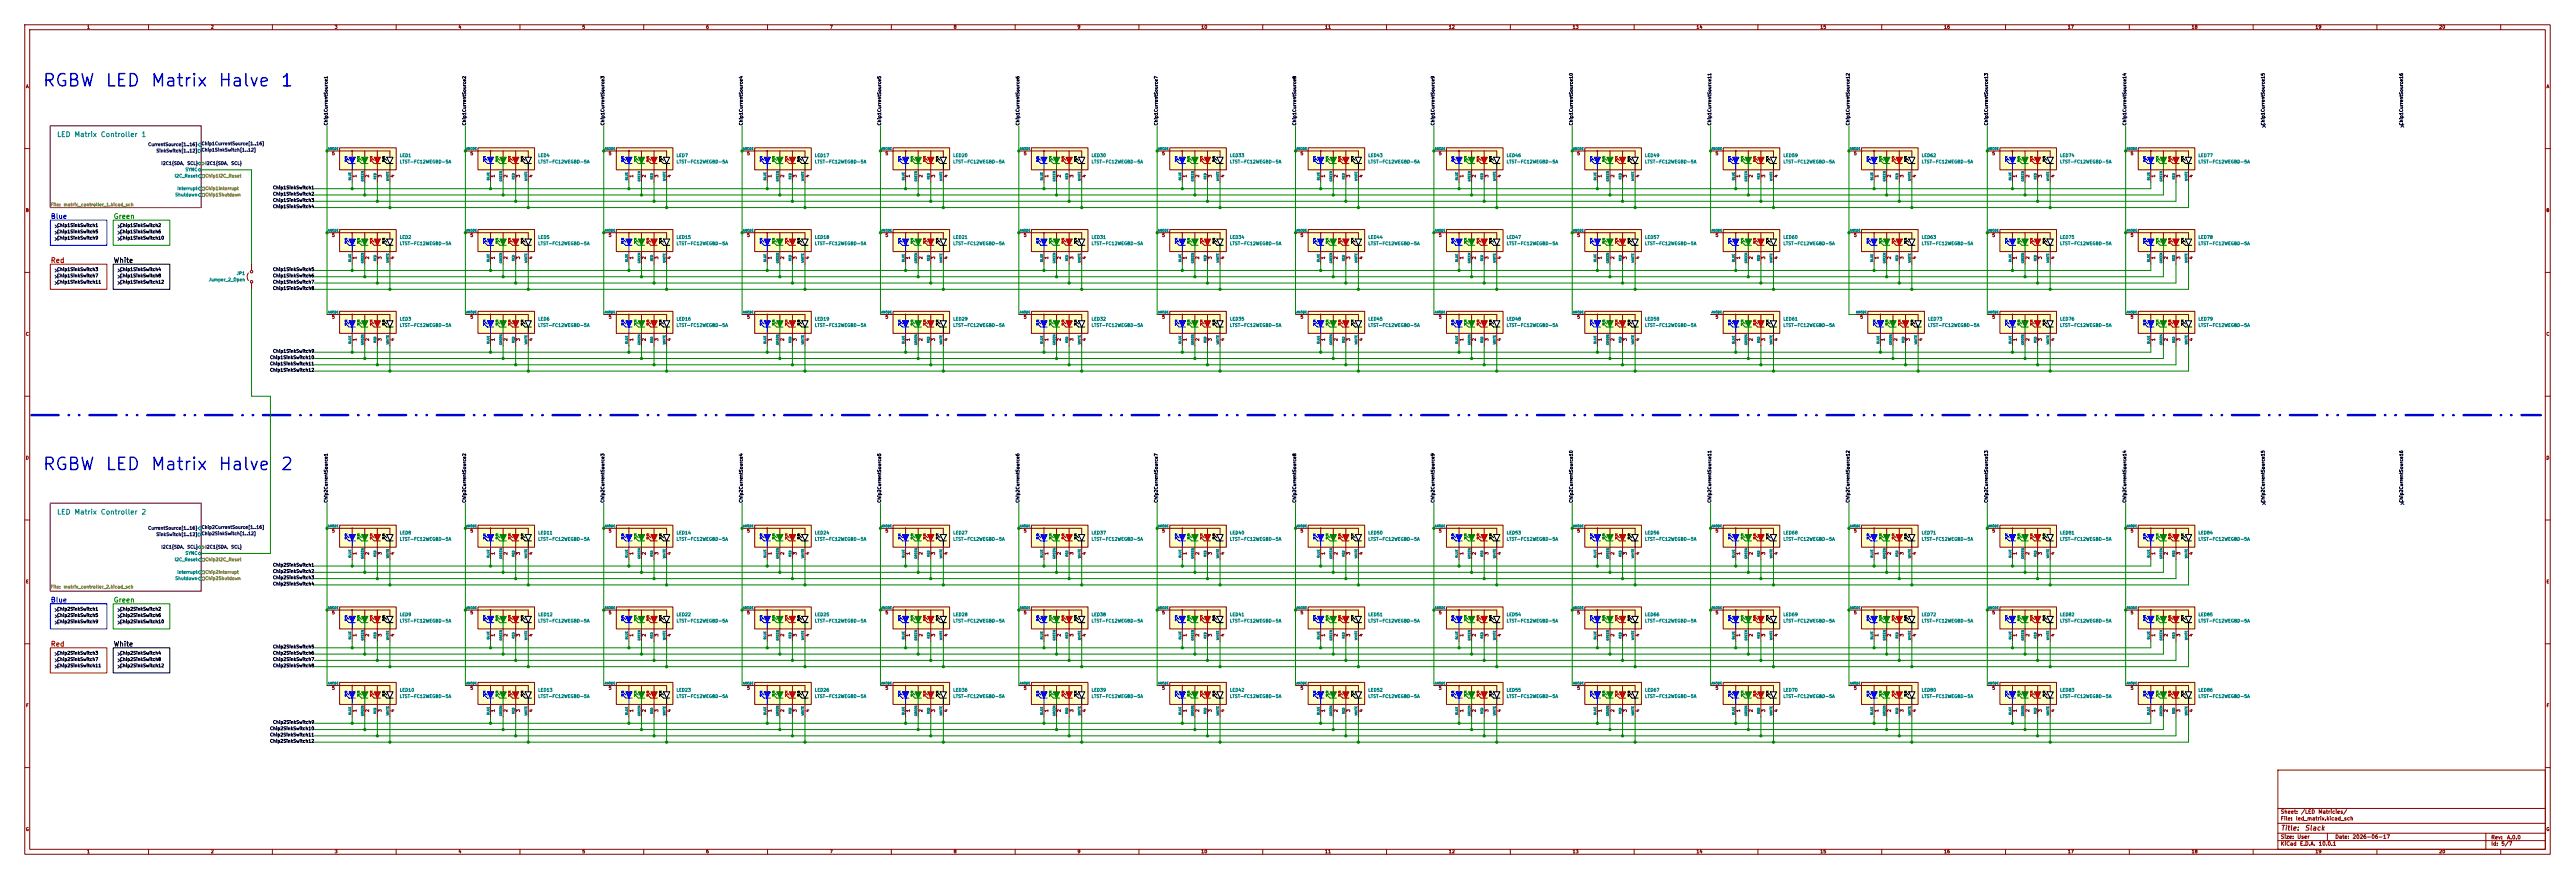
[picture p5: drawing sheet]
<svg xmlns="http://www.w3.org/2000/svg" width="1040mm" height="355mm" viewBox="0 0 1040 355" stroke-linecap="round" stroke-linejoin="round" font-family="sans-serif">
<defs><g id="words">
<g font-size="5" fill="#0000c2">
<text x="16.9" y="36.2">RGBW</text>
<text x="42.3" y="36.2">LED</text>
<text x="60.6" y="36.2">Matrix</text>
<text x="87.9" y="36.2">Halve</text>
<text x="113" y="36.2">1</text>
<text x="16.9" y="191.2">RGBW</text>
<text x="42.3" y="191.2">LED</text>
<text x="60.6" y="191.2">Matrix</text>
<text x="87.9" y="191.2">Halve</text>
<text x="113" y="191.2">2</text>
</g>
<g font-size="2" fill="#008484">
<text x="22.9" y="55.8">LED Matrix Controller 1</text>
<text x="22.9" y="208.3">LED Matrix Controller 2</text>
</g>
<g font-size="2" fill="#0000c2">
<text x="20.3" y="88.9">Blue</text>
<text x="20.3" y="243.8">Blue</text>
</g>
<g font-size="2" fill="#008400">
<text x="45.7" y="88.9">Green</text>
<text x="45.7" y="243.8">Green</text>
</g>
<g font-size="2" fill="#c20000">
<text x="20.3" y="106.6">Red</text>
<text x="20.3" y="261.6">Red</text>
</g>
<g font-size="2">
<text x="45.7" y="106.6">White</text>
<text x="45.7" y="261.6">White</text>
</g>
<g font-size="2" fill="#840000">
<text x="921" y="335.9">Title:</text>
<text x="930.7" y="335.9">Slack</text>
</g>
<g font-size="1.5" fill="#840000">
<text x="921" y="329">Sheet:</text>
<text x="929.2" y="329">/LED</text>
<text x="936.2" y="329">Matricies/</text>
<text x="921" y="331.7">File:</text>
<text x="927.1" y="331.7">led_matrix.kicad_sch</text>
<text x="921" y="341.9">KiCad</text>
<text x="921" y="339.1">Size:</text>
<text x="927.7" y="339.1">User</text>
<text x="928.7" y="341.9">E.D.A.</text>
<text x="936.3" y="341.9">10.0.1</text>
<text x="943" y="339.1">Date:</text>
<text x="950" y="339.1">2026-06-17</text>
<text x="1006" y="339.3">Rev:</text>
<text x="1006" y="341.9">Id:</text>
<text x="1010.1" y="341.9">5/7</text>
<text x="1012.4" y="339.3">A.0.0</text>
</g>
<g font-size="1.3" fill="#840000">
<text x="35" y="11.9">1</text>
<text x="85" y="11.9">2</text>
<text x="135" y="11.9">3</text>
<text x="185" y="11.9">4</text>
<text x="235" y="11.9">5</text>
<text x="285" y="11.9">6</text>
<text x="335" y="11.9">7</text>
<text x="385" y="11.9">8</text>
<text x="435" y="11.9">9</text>
<text x="485" y="11.9">10</text>
<text x="535" y="11.9">11</text>
<text x="585" y="11.9">12</text>
<text x="635" y="11.9">13</text>
<text x="685" y="11.9">14</text>
<text x="735" y="11.9">15</text>
<text x="785" y="11.9">16</text>
<text x="835" y="11.9">17</text>
<text x="885" y="11.9">18</text>
<text x="935" y="11.9">19</text>
<text x="985" y="11.9">20</text>
<text x="10.3" y="35.9">A</text>
<text x="1028.3" y="35.9">A</text>
<text x="133.9" y="63">5</text>
<text x="189.8" y="63">5</text>
<text x="245.7" y="63">5</text>
<text x="301.6" y="63">5</text>
<text x="357.4" y="63">5</text>
<text x="413.3" y="63">5</text>
<text x="469.2" y="63">5</text>
<text x="525.1" y="63">5</text>
<text x="581" y="63">5</text>
<text x="636.8" y="63">5</text>
<text x="692.7" y="63">5</text>
<text x="748.6" y="63">5</text>
<text x="804.5" y="63">5</text>
<text x="860.4" y="63">5</text>
<text x="144.2" y="71.8" transform="rotate(-90 144.2 71.8)">1</text>
<text x="149.3" y="71.8" transform="rotate(-90 149.3 71.8)">2</text>
<text x="154.4" y="71.8" transform="rotate(-90 154.4 71.8)">3</text>
<text x="159.5" y="71.8" transform="rotate(-90 159.5 71.8)">4</text>
<text x="200.1" y="71.8" transform="rotate(-90 200.1 71.8)">1</text>
<text x="205.2" y="71.8" transform="rotate(-90 205.2 71.8)">2</text>
<text x="210.3" y="71.8" transform="rotate(-90 210.3 71.8)">3</text>
<text x="215.3" y="71.8" transform="rotate(-90 215.3 71.8)">4</text>
<text x="256" y="71.8" transform="rotate(-90 256 71.8)">1</text>
<text x="261.1" y="71.8" transform="rotate(-90 261.1 71.8)">2</text>
<text x="266.1" y="71.8" transform="rotate(-90 266.1 71.8)">3</text>
<text x="271.2" y="71.8" transform="rotate(-90 271.2 71.8)">4</text>
<text x="311.9" y="71.8" transform="rotate(-90 311.9 71.8)">1</text>
<text x="316.9" y="71.8" transform="rotate(-90 316.9 71.8)">2</text>
<text x="322" y="71.8" transform="rotate(-90 322 71.8)">3</text>
<text x="327.1" y="71.8" transform="rotate(-90 327.1 71.8)">4</text>
<text x="367.7" y="71.8" transform="rotate(-90 367.7 71.8)">1</text>
<text x="372.8" y="71.8" transform="rotate(-90 372.8 71.8)">2</text>
<text x="377.9" y="71.8" transform="rotate(-90 377.9 71.8)">3</text>
<text x="383" y="71.8" transform="rotate(-90 383 71.8)">4</text>
<text x="423.6" y="71.8" transform="rotate(-90 423.6 71.8)">1</text>
<text x="428.7" y="71.8" transform="rotate(-90 428.7 71.8)">2</text>
<text x="433.8" y="71.8" transform="rotate(-90 433.8 71.8)">3</text>
<text x="438.9" y="71.8" transform="rotate(-90 438.9 71.8)">4</text>
<text x="479.5" y="71.8" transform="rotate(-90 479.5 71.8)">1</text>
<text x="484.6" y="71.8" transform="rotate(-90 484.6 71.8)">2</text>
<text x="489.7" y="71.8" transform="rotate(-90 489.7 71.8)">3</text>
<text x="494.7" y="71.8" transform="rotate(-90 494.7 71.8)">4</text>
<text x="535.4" y="71.8" transform="rotate(-90 535.4 71.8)">1</text>
<text x="540.5" y="71.8" transform="rotate(-90 540.5 71.8)">2</text>
<text x="545.5" y="71.8" transform="rotate(-90 545.5 71.8)">3</text>
<text x="550.6" y="71.8" transform="rotate(-90 550.6 71.8)">4</text>
<text x="591.3" y="71.8" transform="rotate(-90 591.3 71.8)">1</text>
<text x="596.3" y="71.8" transform="rotate(-90 596.3 71.8)">2</text>
<text x="601.4" y="71.8" transform="rotate(-90 601.4 71.8)">3</text>
<text x="606.5" y="71.8" transform="rotate(-90 606.5 71.8)">4</text>
<text x="647.1" y="71.8" transform="rotate(-90 647.1 71.8)">1</text>
<text x="652.2" y="71.8" transform="rotate(-90 652.2 71.8)">2</text>
<text x="657.3" y="71.8" transform="rotate(-90 657.3 71.8)">3</text>
<text x="662.4" y="71.8" transform="rotate(-90 662.4 71.8)">4</text>
<text x="703" y="71.8" transform="rotate(-90 703 71.8)">1</text>
<text x="708.1" y="71.8" transform="rotate(-90 708.1 71.8)">2</text>
<text x="713.2" y="71.8" transform="rotate(-90 713.2 71.8)">3</text>
<text x="718.3" y="71.8" transform="rotate(-90 718.3 71.8)">4</text>
<text x="758.9" y="71.8" transform="rotate(-90 758.9 71.8)">1</text>
<text x="764" y="71.8" transform="rotate(-90 764 71.8)">2</text>
<text x="769.1" y="71.8" transform="rotate(-90 769.1 71.8)">3</text>
<text x="774.1" y="71.8" transform="rotate(-90 774.1 71.8)">4</text>
<text x="814.8" y="71.8" transform="rotate(-90 814.8 71.8)">1</text>
<text x="819.9" y="71.8" transform="rotate(-90 819.9 71.8)">2</text>
<text x="824.9" y="71.8" transform="rotate(-90 824.9 71.8)">3</text>
<text x="830" y="71.8" transform="rotate(-90 830 71.8)">4</text>
<text x="870.7" y="71.8" transform="rotate(-90 870.7 71.8)">1</text>
<text x="875.7" y="71.8" transform="rotate(-90 875.7 71.8)">2</text>
<text x="880.8" y="71.8" transform="rotate(-90 880.8 71.8)">3</text>
<text x="885.9" y="71.8" transform="rotate(-90 885.9 71.8)">4</text>
<text x="10.3" y="85.9">B</text>
<text x="1028.3" y="85.9">B</text>
<text x="133.9" y="96">5</text>
<text x="189.8" y="96">5</text>
<text x="245.7" y="96">5</text>
<text x="301.6" y="96">5</text>
<text x="357.4" y="96">5</text>
<text x="413.3" y="96">5</text>
<text x="469.2" y="96">5</text>
<text x="525.1" y="96">5</text>
<text x="581" y="96">5</text>
<text x="636.8" y="96">5</text>
<text x="692.7" y="96">5</text>
<text x="748.6" y="96">5</text>
<text x="804.5" y="96">5</text>
<text x="860.4" y="96">5</text>
<text x="144.2" y="104.9" transform="rotate(-90 144.2 104.9)">1</text>
<text x="149.3" y="104.9" transform="rotate(-90 149.3 104.9)">2</text>
<text x="154.4" y="104.9" transform="rotate(-90 154.4 104.9)">3</text>
<text x="159.5" y="104.9" transform="rotate(-90 159.5 104.9)">4</text>
<text x="200.1" y="104.9" transform="rotate(-90 200.1 104.9)">1</text>
<text x="205.2" y="104.9" transform="rotate(-90 205.2 104.9)">2</text>
<text x="210.3" y="104.9" transform="rotate(-90 210.3 104.9)">3</text>
<text x="215.3" y="104.9" transform="rotate(-90 215.3 104.9)">4</text>
<text x="256" y="104.9" transform="rotate(-90 256 104.9)">1</text>
<text x="261.1" y="104.9" transform="rotate(-90 261.1 104.9)">2</text>
<text x="266.1" y="104.9" transform="rotate(-90 266.1 104.9)">3</text>
<text x="271.2" y="104.9" transform="rotate(-90 271.2 104.9)">4</text>
<text x="311.9" y="104.9" transform="rotate(-90 311.9 104.9)">1</text>
<text x="316.9" y="104.9" transform="rotate(-90 316.9 104.9)">2</text>
<text x="322" y="104.9" transform="rotate(-90 322 104.9)">3</text>
<text x="327.1" y="104.9" transform="rotate(-90 327.1 104.9)">4</text>
<text x="367.7" y="104.9" transform="rotate(-90 367.7 104.9)">1</text>
<text x="372.8" y="104.9" transform="rotate(-90 372.8 104.9)">2</text>
<text x="377.9" y="104.9" transform="rotate(-90 377.9 104.9)">3</text>
<text x="383" y="104.9" transform="rotate(-90 383 104.9)">4</text>
<text x="423.6" y="104.9" transform="rotate(-90 423.6 104.9)">1</text>
<text x="428.7" y="104.9" transform="rotate(-90 428.7 104.9)">2</text>
<text x="433.8" y="104.9" transform="rotate(-90 433.8 104.9)">3</text>
<text x="438.9" y="104.9" transform="rotate(-90 438.9 104.9)">4</text>
<text x="479.5" y="104.9" transform="rotate(-90 479.5 104.9)">1</text>
<text x="484.6" y="104.9" transform="rotate(-90 484.6 104.9)">2</text>
<text x="489.7" y="104.9" transform="rotate(-90 489.7 104.9)">3</text>
<text x="494.7" y="104.9" transform="rotate(-90 494.7 104.9)">4</text>
<text x="535.4" y="104.9" transform="rotate(-90 535.4 104.9)">1</text>
<text x="540.5" y="104.9" transform="rotate(-90 540.5 104.9)">2</text>
<text x="545.5" y="104.9" transform="rotate(-90 545.5 104.9)">3</text>
<text x="550.6" y="104.9" transform="rotate(-90 550.6 104.9)">4</text>
<text x="591.3" y="104.9" transform="rotate(-90 591.3 104.9)">1</text>
<text x="596.3" y="104.9" transform="rotate(-90 596.3 104.9)">2</text>
<text x="601.4" y="104.9" transform="rotate(-90 601.4 104.9)">3</text>
<text x="606.5" y="104.9" transform="rotate(-90 606.5 104.9)">4</text>
<text x="647.1" y="104.9" transform="rotate(-90 647.1 104.9)">1</text>
<text x="652.2" y="104.9" transform="rotate(-90 652.2 104.9)">2</text>
<text x="657.3" y="104.9" transform="rotate(-90 657.3 104.9)">3</text>
<text x="662.4" y="104.9" transform="rotate(-90 662.4 104.9)">4</text>
<text x="703" y="104.9" transform="rotate(-90 703 104.9)">1</text>
<text x="708.1" y="104.9" transform="rotate(-90 708.1 104.9)">2</text>
<text x="713.2" y="104.9" transform="rotate(-90 713.2 104.9)">3</text>
<text x="718.3" y="104.9" transform="rotate(-90 718.3 104.9)">4</text>
<text x="758.9" y="104.9" transform="rotate(-90 758.9 104.9)">1</text>
<text x="764" y="104.9" transform="rotate(-90 764 104.9)">2</text>
<text x="769.1" y="104.9" transform="rotate(-90 769.1 104.9)">3</text>
<text x="774.1" y="104.9" transform="rotate(-90 774.1 104.9)">4</text>
<text x="814.8" y="104.9" transform="rotate(-90 814.8 104.9)">1</text>
<text x="819.9" y="104.9" transform="rotate(-90 819.9 104.9)">2</text>
<text x="824.9" y="104.9" transform="rotate(-90 824.9 104.9)">3</text>
<text x="830" y="104.9" transform="rotate(-90 830 104.9)">4</text>
<text x="870.7" y="104.9" transform="rotate(-90 870.7 104.9)">1</text>
<text x="875.7" y="104.9" transform="rotate(-90 875.7 104.9)">2</text>
<text x="880.8" y="104.9" transform="rotate(-90 880.8 104.9)">3</text>
<text x="885.9" y="104.9" transform="rotate(-90 885.9 104.9)">4</text>
<text x="133.9" y="129">5</text>
<text x="189.8" y="129">5</text>
<text x="245.7" y="129">5</text>
<text x="301.6" y="129">5</text>
<text x="357.4" y="129">5</text>
<text x="413.3" y="129">5</text>
<text x="469.2" y="129">5</text>
<text x="525.1" y="129">5</text>
<text x="581" y="129">5</text>
<text x="636.8" y="129">5</text>
<text x="692.7" y="129">5</text>
<text x="751.1" y="129">5</text>
<text x="804.5" y="129">5</text>
<text x="860.4" y="129">5</text>
<text x="10.3" y="135.9">C</text>
<text x="144.2" y="137.9" transform="rotate(-90 144.2 137.9)">1</text>
<text x="149.3" y="137.9" transform="rotate(-90 149.3 137.9)">2</text>
<text x="154.4" y="137.9" transform="rotate(-90 154.4 137.9)">3</text>
<text x="159.5" y="137.9" transform="rotate(-90 159.5 137.9)">4</text>
<text x="200.1" y="137.9" transform="rotate(-90 200.1 137.9)">1</text>
<text x="205.2" y="137.9" transform="rotate(-90 205.2 137.9)">2</text>
<text x="210.3" y="137.9" transform="rotate(-90 210.3 137.9)">3</text>
<text x="215.3" y="137.9" transform="rotate(-90 215.3 137.9)">4</text>
<text x="256" y="137.9" transform="rotate(-90 256 137.9)">1</text>
<text x="261.1" y="137.9" transform="rotate(-90 261.1 137.9)">2</text>
<text x="266.1" y="137.9" transform="rotate(-90 266.1 137.9)">3</text>
<text x="271.2" y="137.9" transform="rotate(-90 271.2 137.9)">4</text>
<text x="311.9" y="137.9" transform="rotate(-90 311.9 137.9)">1</text>
<text x="316.9" y="137.9" transform="rotate(-90 316.9 137.9)">2</text>
<text x="322" y="137.9" transform="rotate(-90 322 137.9)">3</text>
<text x="327.1" y="137.9" transform="rotate(-90 327.1 137.9)">4</text>
<text x="367.7" y="137.9" transform="rotate(-90 367.7 137.9)">1</text>
<text x="372.8" y="137.9" transform="rotate(-90 372.8 137.9)">2</text>
<text x="377.9" y="137.9" transform="rotate(-90 377.9 137.9)">3</text>
<text x="383" y="137.9" transform="rotate(-90 383 137.9)">4</text>
<text x="423.6" y="137.9" transform="rotate(-90 423.6 137.9)">1</text>
<text x="428.7" y="137.9" transform="rotate(-90 428.7 137.9)">2</text>
<text x="433.8" y="137.9" transform="rotate(-90 433.8 137.9)">3</text>
<text x="438.9" y="137.9" transform="rotate(-90 438.9 137.9)">4</text>
<text x="479.5" y="137.9" transform="rotate(-90 479.5 137.9)">1</text>
<text x="484.6" y="137.9" transform="rotate(-90 484.6 137.9)">2</text>
<text x="489.7" y="137.9" transform="rotate(-90 489.7 137.9)">3</text>
<text x="494.7" y="137.9" transform="rotate(-90 494.7 137.9)">4</text>
<text x="535.4" y="137.9" transform="rotate(-90 535.4 137.9)">1</text>
<text x="540.5" y="137.9" transform="rotate(-90 540.5 137.9)">2</text>
<text x="545.5" y="137.9" transform="rotate(-90 545.5 137.9)">3</text>
<text x="550.6" y="137.9" transform="rotate(-90 550.6 137.9)">4</text>
<text x="591.3" y="137.9" transform="rotate(-90 591.3 137.9)">1</text>
<text x="596.3" y="137.9" transform="rotate(-90 596.3 137.9)">2</text>
<text x="601.4" y="137.9" transform="rotate(-90 601.4 137.9)">3</text>
<text x="606.5" y="137.9" transform="rotate(-90 606.5 137.9)">4</text>
<text x="647.1" y="137.9" transform="rotate(-90 647.1 137.9)">1</text>
<text x="652.2" y="137.9" transform="rotate(-90 652.2 137.9)">2</text>
<text x="657.3" y="137.9" transform="rotate(-90 657.3 137.9)">3</text>
<text x="662.4" y="137.9" transform="rotate(-90 662.4 137.9)">4</text>
<text x="703" y="137.9" transform="rotate(-90 703 137.9)">1</text>
<text x="708.1" y="137.9" transform="rotate(-90 708.1 137.9)">2</text>
<text x="713.2" y="137.9" transform="rotate(-90 713.2 137.9)">3</text>
<text x="718.3" y="137.9" transform="rotate(-90 718.3 137.9)">4</text>
<text x="761.4" y="137.9" transform="rotate(-90 761.4 137.9)">1</text>
<text x="766.5" y="137.9" transform="rotate(-90 766.5 137.9)">2</text>
<text x="771.6" y="137.9" transform="rotate(-90 771.6 137.9)">3</text>
<text x="776.7" y="137.9" transform="rotate(-90 776.7 137.9)">4</text>
<text x="814.8" y="137.9" transform="rotate(-90 814.8 137.9)">1</text>
<text x="819.9" y="137.9" transform="rotate(-90 819.9 137.9)">2</text>
<text x="824.9" y="137.9" transform="rotate(-90 824.9 137.9)">3</text>
<text x="830" y="137.9" transform="rotate(-90 830 137.9)">4</text>
<text x="870.7" y="137.9" transform="rotate(-90 870.7 137.9)">1</text>
<text x="875.7" y="137.9" transform="rotate(-90 875.7 137.9)">2</text>
<text x="880.8" y="137.9" transform="rotate(-90 880.8 137.9)">3</text>
<text x="885.9" y="137.9" transform="rotate(-90 885.9 137.9)">4</text>
<text x="1028.3" y="135.9">C</text>
<text x="10.3" y="185.9">D</text>
<text x="1028.3" y="185.9">D</text>
<text x="133.9" y="215.4">5</text>
<text x="189.8" y="215.4">5</text>
<text x="245.7" y="215.4">5</text>
<text x="301.6" y="215.4">5</text>
<text x="357.4" y="215.4">5</text>
<text x="413.3" y="215.4">5</text>
<text x="469.2" y="215.4">5</text>
<text x="525.1" y="215.4">5</text>
<text x="581" y="215.4">5</text>
<text x="636.8" y="215.4">5</text>
<text x="692.7" y="215.4">5</text>
<text x="748.6" y="215.4">5</text>
<text x="804.5" y="215.4">5</text>
<text x="860.4" y="215.4">5</text>
<text x="144.2" y="224.2" transform="rotate(-90 144.2 224.2)">1</text>
<text x="149.3" y="224.2" transform="rotate(-90 149.3 224.2)">2</text>
<text x="154.4" y="224.2" transform="rotate(-90 154.4 224.2)">3</text>
<text x="159.5" y="224.2" transform="rotate(-90 159.5 224.2)">4</text>
<text x="200.1" y="224.2" transform="rotate(-90 200.1 224.2)">1</text>
<text x="205.2" y="224.2" transform="rotate(-90 205.2 224.2)">2</text>
<text x="210.3" y="224.2" transform="rotate(-90 210.3 224.2)">3</text>
<text x="215.3" y="224.2" transform="rotate(-90 215.3 224.2)">4</text>
<text x="256" y="224.2" transform="rotate(-90 256 224.2)">1</text>
<text x="261.1" y="224.2" transform="rotate(-90 261.1 224.2)">2</text>
<text x="266.1" y="224.2" transform="rotate(-90 266.1 224.2)">3</text>
<text x="271.2" y="224.2" transform="rotate(-90 271.2 224.2)">4</text>
<text x="311.9" y="224.2" transform="rotate(-90 311.9 224.2)">1</text>
<text x="316.9" y="224.2" transform="rotate(-90 316.9 224.2)">2</text>
<text x="322" y="224.2" transform="rotate(-90 322 224.2)">3</text>
<text x="327.1" y="224.2" transform="rotate(-90 327.1 224.2)">4</text>
<text x="367.7" y="224.2" transform="rotate(-90 367.7 224.2)">1</text>
<text x="372.8" y="224.2" transform="rotate(-90 372.8 224.2)">2</text>
<text x="377.9" y="224.2" transform="rotate(-90 377.9 224.2)">3</text>
<text x="383" y="224.2" transform="rotate(-90 383 224.2)">4</text>
<text x="423.6" y="224.2" transform="rotate(-90 423.6 224.2)">1</text>
<text x="428.7" y="224.2" transform="rotate(-90 428.7 224.2)">2</text>
<text x="433.8" y="224.2" transform="rotate(-90 433.8 224.2)">3</text>
<text x="438.9" y="224.2" transform="rotate(-90 438.9 224.2)">4</text>
<text x="479.5" y="224.2" transform="rotate(-90 479.5 224.2)">1</text>
<text x="484.6" y="224.2" transform="rotate(-90 484.6 224.2)">2</text>
<text x="489.7" y="224.2" transform="rotate(-90 489.7 224.2)">3</text>
<text x="494.7" y="224.2" transform="rotate(-90 494.7 224.2)">4</text>
<text x="535.4" y="224.2" transform="rotate(-90 535.4 224.2)">1</text>
<text x="540.5" y="224.2" transform="rotate(-90 540.5 224.2)">2</text>
<text x="545.5" y="224.2" transform="rotate(-90 545.5 224.2)">3</text>
<text x="550.6" y="224.2" transform="rotate(-90 550.6 224.2)">4</text>
<text x="591.3" y="224.2" transform="rotate(-90 591.3 224.2)">1</text>
<text x="596.3" y="224.2" transform="rotate(-90 596.3 224.2)">2</text>
<text x="601.4" y="224.2" transform="rotate(-90 601.4 224.2)">3</text>
<text x="606.5" y="224.2" transform="rotate(-90 606.5 224.2)">4</text>
<text x="647.1" y="224.2" transform="rotate(-90 647.1 224.2)">1</text>
<text x="652.2" y="224.2" transform="rotate(-90 652.2 224.2)">2</text>
<text x="657.3" y="224.2" transform="rotate(-90 657.3 224.2)">3</text>
<text x="662.4" y="224.2" transform="rotate(-90 662.4 224.2)">4</text>
<text x="703" y="224.2" transform="rotate(-90 703 224.2)">1</text>
<text x="708.1" y="224.2" transform="rotate(-90 708.1 224.2)">2</text>
<text x="713.2" y="224.2" transform="rotate(-90 713.2 224.2)">3</text>
<text x="718.3" y="224.2" transform="rotate(-90 718.3 224.2)">4</text>
<text x="758.9" y="224.2" transform="rotate(-90 758.9 224.2)">1</text>
<text x="764" y="224.2" transform="rotate(-90 764 224.2)">2</text>
<text x="769.1" y="224.2" transform="rotate(-90 769.1 224.2)">3</text>
<text x="774.1" y="224.2" transform="rotate(-90 774.1 224.2)">4</text>
<text x="814.8" y="224.2" transform="rotate(-90 814.8 224.2)">1</text>
<text x="819.9" y="224.2" transform="rotate(-90 819.9 224.2)">2</text>
<text x="824.9" y="224.2" transform="rotate(-90 824.9 224.2)">3</text>
<text x="830" y="224.2" transform="rotate(-90 830 224.2)">4</text>
<text x="870.7" y="224.2" transform="rotate(-90 870.7 224.2)">1</text>
<text x="875.7" y="224.2" transform="rotate(-90 875.7 224.2)">2</text>
<text x="880.8" y="224.2" transform="rotate(-90 880.8 224.2)">3</text>
<text x="885.9" y="224.2" transform="rotate(-90 885.9 224.2)">4</text>
<text x="10.3" y="235.9">E</text>
<text x="1028.3" y="235.9">E</text>
<text x="133.9" y="248.4">5</text>
<text x="189.8" y="248.4">5</text>
<text x="245.7" y="248.4">5</text>
<text x="301.6" y="248.4">5</text>
<text x="357.4" y="248.4">5</text>
<text x="413.3" y="248.4">5</text>
<text x="469.2" y="248.4">5</text>
<text x="525.1" y="248.4">5</text>
<text x="581" y="248.4">5</text>
<text x="636.8" y="248.4">5</text>
<text x="692.7" y="248.4">5</text>
<text x="748.6" y="248.4">5</text>
<text x="804.5" y="248.4">5</text>
<text x="860.4" y="248.4">5</text>
<text x="144.2" y="257.3" transform="rotate(-90 144.2 257.3)">1</text>
<text x="149.3" y="257.3" transform="rotate(-90 149.3 257.3)">2</text>
<text x="154.4" y="257.3" transform="rotate(-90 154.4 257.3)">3</text>
<text x="159.5" y="257.3" transform="rotate(-90 159.5 257.3)">4</text>
<text x="200.1" y="257.3" transform="rotate(-90 200.1 257.3)">1</text>
<text x="205.2" y="257.3" transform="rotate(-90 205.2 257.3)">2</text>
<text x="210.3" y="257.3" transform="rotate(-90 210.3 257.3)">3</text>
<text x="215.3" y="257.3" transform="rotate(-90 215.3 257.3)">4</text>
<text x="256" y="257.3" transform="rotate(-90 256 257.3)">1</text>
<text x="261.1" y="257.3" transform="rotate(-90 261.1 257.3)">2</text>
<text x="266.1" y="257.3" transform="rotate(-90 266.1 257.3)">3</text>
<text x="271.2" y="257.3" transform="rotate(-90 271.2 257.3)">4</text>
<text x="311.9" y="257.3" transform="rotate(-90 311.9 257.3)">1</text>
<text x="316.9" y="257.3" transform="rotate(-90 316.9 257.3)">2</text>
<text x="322" y="257.3" transform="rotate(-90 322 257.3)">3</text>
<text x="327.1" y="257.3" transform="rotate(-90 327.1 257.3)">4</text>
<text x="367.7" y="257.3" transform="rotate(-90 367.7 257.3)">1</text>
<text x="372.8" y="257.3" transform="rotate(-90 372.8 257.3)">2</text>
<text x="377.9" y="257.3" transform="rotate(-90 377.9 257.3)">3</text>
<text x="383" y="257.3" transform="rotate(-90 383 257.3)">4</text>
<text x="423.6" y="257.3" transform="rotate(-90 423.6 257.3)">1</text>
<text x="428.7" y="257.3" transform="rotate(-90 428.7 257.3)">2</text>
<text x="433.8" y="257.3" transform="rotate(-90 433.8 257.3)">3</text>
<text x="438.9" y="257.3" transform="rotate(-90 438.9 257.3)">4</text>
<text x="479.5" y="257.3" transform="rotate(-90 479.5 257.3)">1</text>
<text x="484.6" y="257.3" transform="rotate(-90 484.6 257.3)">2</text>
<text x="489.7" y="257.3" transform="rotate(-90 489.7 257.3)">3</text>
<text x="494.7" y="257.3" transform="rotate(-90 494.7 257.3)">4</text>
<text x="535.4" y="257.3" transform="rotate(-90 535.4 257.3)">1</text>
<text x="540.5" y="257.3" transform="rotate(-90 540.5 257.3)">2</text>
<text x="545.5" y="257.3" transform="rotate(-90 545.5 257.3)">3</text>
<text x="550.6" y="257.3" transform="rotate(-90 550.6 257.3)">4</text>
<text x="591.3" y="257.3" transform="rotate(-90 591.3 257.3)">1</text>
<text x="596.3" y="257.3" transform="rotate(-90 596.3 257.3)">2</text>
<text x="601.4" y="257.3" transform="rotate(-90 601.4 257.3)">3</text>
<text x="606.5" y="257.3" transform="rotate(-90 606.5 257.3)">4</text>
<text x="647.1" y="257.3" transform="rotate(-90 647.1 257.3)">1</text>
<text x="652.2" y="257.3" transform="rotate(-90 652.2 257.3)">2</text>
<text x="657.3" y="257.3" transform="rotate(-90 657.3 257.3)">3</text>
<text x="662.4" y="257.3" transform="rotate(-90 662.4 257.3)">4</text>
<text x="703" y="257.3" transform="rotate(-90 703 257.3)">1</text>
<text x="708.1" y="257.3" transform="rotate(-90 708.1 257.3)">2</text>
<text x="713.2" y="257.3" transform="rotate(-90 713.2 257.3)">3</text>
<text x="718.3" y="257.3" transform="rotate(-90 718.3 257.3)">4</text>
<text x="758.9" y="257.3" transform="rotate(-90 758.9 257.3)">1</text>
<text x="764" y="257.3" transform="rotate(-90 764 257.3)">2</text>
<text x="769.1" y="257.3" transform="rotate(-90 769.1 257.3)">3</text>
<text x="774.1" y="257.3" transform="rotate(-90 774.1 257.3)">4</text>
<text x="814.8" y="257.3" transform="rotate(-90 814.8 257.3)">1</text>
<text x="819.9" y="257.3" transform="rotate(-90 819.9 257.3)">2</text>
<text x="824.9" y="257.3" transform="rotate(-90 824.9 257.3)">3</text>
<text x="830" y="257.3" transform="rotate(-90 830 257.3)">4</text>
<text x="870.7" y="257.3" transform="rotate(-90 870.7 257.3)">1</text>
<text x="875.7" y="257.3" transform="rotate(-90 875.7 257.3)">2</text>
<text x="880.8" y="257.3" transform="rotate(-90 880.8 257.3)">3</text>
<text x="885.9" y="257.3" transform="rotate(-90 885.9 257.3)">4</text>
<text x="133.9" y="278.9">5</text>
<text x="189.8" y="278.9">5</text>
<text x="245.7" y="278.9">5</text>
<text x="301.6" y="278.9">5</text>
<text x="357.4" y="278.9">5</text>
<text x="413.3" y="278.9">5</text>
<text x="469.2" y="278.9">5</text>
<text x="525.1" y="278.9">5</text>
<text x="581" y="278.9">5</text>
<text x="636.8" y="278.9">5</text>
<text x="692.7" y="278.9">5</text>
<text x="748.6" y="278.9">5</text>
<text x="804.5" y="278.9">5</text>
<text x="860.4" y="278.9">5</text>
<text x="10.3" y="285.9">F</text>
<text x="144.2" y="287.7" transform="rotate(-90 144.2 287.7)">1</text>
<text x="149.3" y="287.7" transform="rotate(-90 149.3 287.7)">2</text>
<text x="154.4" y="287.7" transform="rotate(-90 154.4 287.7)">3</text>
<text x="159.5" y="287.7" transform="rotate(-90 159.5 287.7)">4</text>
<text x="200.1" y="287.7" transform="rotate(-90 200.1 287.7)">1</text>
<text x="205.2" y="287.7" transform="rotate(-90 205.2 287.7)">2</text>
<text x="210.3" y="287.7" transform="rotate(-90 210.3 287.7)">3</text>
<text x="215.3" y="287.7" transform="rotate(-90 215.3 287.7)">4</text>
<text x="256" y="287.7" transform="rotate(-90 256 287.7)">1</text>
<text x="261.1" y="287.7" transform="rotate(-90 261.1 287.7)">2</text>
<text x="266.1" y="287.7" transform="rotate(-90 266.1 287.7)">3</text>
<text x="271.2" y="287.7" transform="rotate(-90 271.2 287.7)">4</text>
<text x="311.9" y="287.7" transform="rotate(-90 311.9 287.7)">1</text>
<text x="316.9" y="287.7" transform="rotate(-90 316.9 287.7)">2</text>
<text x="322" y="287.7" transform="rotate(-90 322 287.7)">3</text>
<text x="327.1" y="287.7" transform="rotate(-90 327.1 287.7)">4</text>
<text x="367.7" y="287.7" transform="rotate(-90 367.7 287.7)">1</text>
<text x="372.8" y="287.7" transform="rotate(-90 372.8 287.7)">2</text>
<text x="377.9" y="287.7" transform="rotate(-90 377.9 287.7)">3</text>
<text x="383" y="287.7" transform="rotate(-90 383 287.7)">4</text>
<text x="423.6" y="287.7" transform="rotate(-90 423.6 287.7)">1</text>
<text x="428.7" y="287.7" transform="rotate(-90 428.7 287.7)">2</text>
<text x="433.8" y="287.7" transform="rotate(-90 433.8 287.7)">3</text>
<text x="438.9" y="287.7" transform="rotate(-90 438.9 287.7)">4</text>
<text x="479.5" y="287.7" transform="rotate(-90 479.5 287.7)">1</text>
<text x="484.6" y="287.7" transform="rotate(-90 484.6 287.7)">2</text>
<text x="489.7" y="287.7" transform="rotate(-90 489.7 287.7)">3</text>
<text x="494.7" y="287.7" transform="rotate(-90 494.7 287.7)">4</text>
<text x="535.4" y="287.7" transform="rotate(-90 535.4 287.7)">1</text>
<text x="540.5" y="287.7" transform="rotate(-90 540.5 287.7)">2</text>
<text x="545.5" y="287.7" transform="rotate(-90 545.5 287.7)">3</text>
<text x="550.6" y="287.7" transform="rotate(-90 550.6 287.7)">4</text>
<text x="591.3" y="287.7" transform="rotate(-90 591.3 287.7)">1</text>
<text x="596.3" y="287.7" transform="rotate(-90 596.3 287.7)">2</text>
<text x="601.4" y="287.7" transform="rotate(-90 601.4 287.7)">3</text>
<text x="606.5" y="287.7" transform="rotate(-90 606.5 287.7)">4</text>
<text x="647.1" y="287.7" transform="rotate(-90 647.1 287.7)">1</text>
<text x="652.2" y="287.7" transform="rotate(-90 652.2 287.7)">2</text>
<text x="657.3" y="287.7" transform="rotate(-90 657.3 287.7)">3</text>
<text x="662.4" y="287.7" transform="rotate(-90 662.4 287.7)">4</text>
<text x="703" y="287.7" transform="rotate(-90 703 287.7)">1</text>
<text x="708.1" y="287.7" transform="rotate(-90 708.1 287.7)">2</text>
<text x="713.2" y="287.7" transform="rotate(-90 713.2 287.7)">3</text>
<text x="718.3" y="287.7" transform="rotate(-90 718.3 287.7)">4</text>
<text x="758.9" y="287.7" transform="rotate(-90 758.9 287.7)">1</text>
<text x="764" y="287.7" transform="rotate(-90 764 287.7)">2</text>
<text x="769.1" y="287.7" transform="rotate(-90 769.1 287.7)">3</text>
<text x="774.1" y="287.7" transform="rotate(-90 774.1 287.7)">4</text>
<text x="814.8" y="287.7" transform="rotate(-90 814.8 287.7)">1</text>
<text x="819.9" y="287.7" transform="rotate(-90 819.9 287.7)">2</text>
<text x="824.9" y="287.7" transform="rotate(-90 824.9 287.7)">3</text>
<text x="830" y="287.7" transform="rotate(-90 830 287.7)">4</text>
<text x="870.7" y="287.7" transform="rotate(-90 870.7 287.7)">1</text>
<text x="875.7" y="287.7" transform="rotate(-90 875.7 287.7)">2</text>
<text x="880.8" y="287.7" transform="rotate(-90 880.8 287.7)">3</text>
<text x="885.9" y="287.7" transform="rotate(-90 885.9 287.7)">4</text>
<text x="1028.3" y="285.9">F</text>
<text x="10.3" y="335.9">G</text>
<text x="1028.3" y="335.9">G</text>
<text x="35" y="344.9">1</text>
<text x="85" y="344.9">2</text>
<text x="135" y="344.9">3</text>
<text x="185" y="344.9">4</text>
<text x="235" y="344.9">5</text>
<text x="285" y="344.9">6</text>
<text x="335" y="344.9">7</text>
<text x="385" y="344.9">8</text>
<text x="435" y="344.9">9</text>
<text x="485" y="344.9">10</text>
<text x="535" y="344.9">11</text>
<text x="585" y="344.9">12</text>
<text x="635" y="344.9">13</text>
<text x="685" y="344.9">14</text>
<text x="735" y="344.9">15</text>
<text x="785" y="344.9">16</text>
<text x="835" y="344.9">17</text>
<text x="885" y="344.9">18</text>
<text x="935" y="344.9">19</text>
<text x="985" y="344.9">20</text>
</g>
<g font-size="1.3">
<text x="132.6" y="50.8" transform="rotate(-90 132.6 50.8)">Chip1CurrentSource1</text>
<text x="188.5" y="50.8" transform="rotate(-90 188.5 50.8)">Chip1CurrentSource2</text>
<text x="244.4" y="50.8" transform="rotate(-90 244.4 50.8)">Chip1CurrentSource3</text>
<text x="300.2" y="50.8" transform="rotate(-90 300.2 50.8)">Chip1CurrentSource4</text>
<text x="356.1" y="50.8" transform="rotate(-90 356.1 50.8)">Chip1CurrentSource5</text>
<text x="412" y="50.8" transform="rotate(-90 412 50.8)">Chip1CurrentSource6</text>
<text x="467.9" y="50.8" transform="rotate(-90 467.9 50.8)">Chip1CurrentSource7</text>
<text x="523.8" y="50.8" transform="rotate(-90 523.8 50.8)">Chip1CurrentSource8</text>
<text x="579.6" y="50.8" transform="rotate(-90 579.6 50.8)">Chip1CurrentSource9</text>
<text x="635.5" y="50.8" transform="rotate(-90 635.5 50.8)">Chip1CurrentSource10</text>
<text x="691.4" y="50.8" transform="rotate(-90 691.4 50.8)">Chip1CurrentSource11</text>
<text x="747.3" y="50.8" transform="rotate(-90 747.3 50.8)">Chip1CurrentSource12</text>
<text x="803.2" y="50.8" transform="rotate(-90 803.2 50.8)">Chip1CurrentSource13</text>
<text x="859" y="50.8" transform="rotate(-90 859 50.8)">Chip1CurrentSource14</text>
<text x="914.9" y="50.8" transform="rotate(-90 914.9 50.8)">Chip1CurrentSource15</text>
<text x="970.8" y="50.8" transform="rotate(-90 970.8 50.8)">Chip1CurrentSource16</text>
<text x="110.1" y="76.7">Chip1SinkSwitch1</text>
<text x="110.1" y="81.8">Chip1SinkSwitch3</text>
<text x="110.1" y="79.3">Chip1SinkSwitch2</text>
<text x="110.1" y="84.3">Chip1SinkSwitch4</text>
<text x="22.9" y="92">Chip1SinkSwitch1</text>
<text x="22.9" y="94.5">Chip1SinkSwitch5</text>
<text x="48.3" y="92">Chip1SinkSwitch2</text>
<text x="48.3" y="94.5">Chip1SinkSwitch6</text>
<text x="22.9" y="97">Chip1SinkSwitch9</text>
<text x="48.3" y="97">Chip1SinkSwitch10</text>
<text x="22.9" y="112.3">Chip1SinkSwitch7</text>
<text x="22.9" y="109.7">Chip1SinkSwitch3</text>
<text x="48.3" y="112.3">Chip1SinkSwitch8</text>
<text x="48.3" y="109.7">Chip1SinkSwitch4</text>
<text x="110.1" y="112.3">Chip1SinkSwitch6</text>
<text x="110.1" y="109.7">Chip1SinkSwitch5</text>
<text x="22.9" y="114.8">Chip1SinkSwitch11</text>
<text x="48.3" y="114.8">Chip1SinkSwitch12</text>
<text x="110.1" y="114.8">Chip1SinkSwitch7</text>
<text x="110.1" y="117.4">Chip1SinkSwitch8</text>
<text x="110.1" y="142.8">Chip1SinkSwitch9</text>
<text x="108.9" y="147.8">Chip1SinkSwitch11</text>
<text x="108.9" y="145.3">Chip1SinkSwitch10</text>
<text x="108.9" y="150.4">Chip1SinkSwitch12</text>
<text x="132.6" y="203.2" transform="rotate(-90 132.6 203.2)">Chip2CurrentSource1</text>
<text x="188.5" y="203.2" transform="rotate(-90 188.5 203.2)">Chip2CurrentSource2</text>
<text x="244.4" y="203.2" transform="rotate(-90 244.4 203.2)">Chip2CurrentSource3</text>
<text x="300.2" y="203.2" transform="rotate(-90 300.2 203.2)">Chip2CurrentSource4</text>
<text x="356.1" y="203.2" transform="rotate(-90 356.1 203.2)">Chip2CurrentSource5</text>
<text x="412" y="203.2" transform="rotate(-90 412 203.2)">Chip2CurrentSource6</text>
<text x="467.9" y="203.2" transform="rotate(-90 467.9 203.2)">Chip2CurrentSource7</text>
<text x="523.8" y="203.2" transform="rotate(-90 523.8 203.2)">Chip2CurrentSource8</text>
<text x="579.6" y="203.2" transform="rotate(-90 579.6 203.2)">Chip2CurrentSource9</text>
<text x="635.5" y="203.2" transform="rotate(-90 635.5 203.2)">Chip2CurrentSource10</text>
<text x="691.4" y="203.2" transform="rotate(-90 691.4 203.2)">Chip2CurrentSource11</text>
<text x="747.3" y="203.2" transform="rotate(-90 747.3 203.2)">Chip2CurrentSource12</text>
<text x="803.2" y="203.2" transform="rotate(-90 803.2 203.2)">Chip2CurrentSource13</text>
<text x="859" y="203.2" transform="rotate(-90 859 203.2)">Chip2CurrentSource14</text>
<text x="914.9" y="203.2" transform="rotate(-90 914.9 203.2)">Chip2CurrentSource15</text>
<text x="970.8" y="203.2" transform="rotate(-90 970.8 203.2)">Chip2CurrentSource16</text>
<text x="110.1" y="229.1">Chip2SinkSwitch1</text>
<text x="110.1" y="231.7">Chip2SinkSwitch2</text>
<text x="110.1" y="234.2">Chip2SinkSwitch3</text>
<text x="110.1" y="236.7">Chip2SinkSwitch4</text>
<text x="22.9" y="252">Chip2SinkSwitch9</text>
<text x="22.9" y="249.4">Chip2SinkSwitch5</text>
<text x="22.9" y="246.9">Chip2SinkSwitch1</text>
<text x="48.3" y="252">Chip2SinkSwitch10</text>
<text x="48.3" y="246.9">Chip2SinkSwitch2</text>
<text x="48.3" y="249.4">Chip2SinkSwitch6</text>
<text x="110.1" y="262.1">Chip2SinkSwitch5</text>
<text x="22.9" y="264.7">Chip2SinkSwitch3</text>
<text x="22.9" y="267.2">Chip2SinkSwitch7</text>
<text x="22.9" y="269.8">Chip2SinkSwitch11</text>
<text x="48.3" y="267.2">Chip2SinkSwitch8</text>
<text x="48.3" y="264.7">Chip2SinkSwitch4</text>
<text x="48.3" y="269.8">Chip2SinkSwitch12</text>
<text x="110.1" y="269.8">Chip2SinkSwitch8</text>
<text x="110.1" y="267.2">Chip2SinkSwitch7</text>
<text x="110.1" y="264.7">Chip2SinkSwitch6</text>
<text x="110.1" y="292.6">Chip2SinkSwitch9</text>
<text x="108.9" y="297.7">Chip2SinkSwitch11</text>
<text x="108.9" y="295.2">Chip2SinkSwitch10</text>
<text x="108.9" y="300.2">Chip2SinkSwitch12</text>
</g>
<g font-size="1.3" fill="#000084">
<text x="59.7" y="59.3">CurrentSource[1..16]</text>
<text x="81.3" y="58.9">Chip1CurrentSource[1..16]</text>
<text x="63" y="61.8">SinkSwitch[1..12]</text>
<text x="81.3" y="61.5">Chip1SinkSwitch[1..12]</text>
<text x="65" y="66.9">I2C1{SDA,</text>
<text x="75.5" y="66.9">SCL}</text>
<text x="82.7" y="66.9">I2C1{SDA,</text>
<text x="93.2" y="66.9">SCL}</text>
<text x="59.7" y="214.2">CurrentSource[1..16]</text>
<text x="81.3" y="213.9">Chip2CurrentSource[1..16]</text>
<text x="63" y="216.8">SinkSwitch[1..12]</text>
<text x="65" y="221.9">I2C1{SDA,</text>
<text x="75.5" y="221.9">SCL}</text>
<text x="81.3" y="216.4">Chip2SinkSwitch[1..12]</text>
<text x="82.7" y="221.9">I2C1{SDA,</text>
<text x="93.2" y="221.9">SCL}</text>
</g>
<g font-size="1.3" fill="#008484">
<text x="161.3" y="63.7">LED1</text>
<text x="217.2" y="63.7">LED4</text>
<text x="273.1" y="63.7">LED7</text>
<text x="328.9" y="63.7">LED17</text>
<text x="384.8" y="63.7">LED20</text>
<text x="440.7" y="63.7">LED30</text>
<text x="496.6" y="63.7">LED33</text>
<text x="552.5" y="63.7">LED43</text>
<text x="608.3" y="63.7">LED46</text>
<text x="664.2" y="63.7">LED49</text>
<text x="720.1" y="63.7">LED59</text>
<text x="776" y="63.7">LED62</text>
<text x="831.9" y="63.7">LED74</text>
<text x="887.7" y="63.7">LED77</text>
<text x="70.4" y="72">I2C_Reset</text>
<text x="74.7" y="69.5">SYNC</text>
<text x="161.3" y="66.3">LTST-FC12WEGBD-5A</text>
<text x="217.2" y="66.3">LTST-FC12WEGBD-5A</text>
<text x="273.1" y="66.3">LTST-FC12WEGBD-5A</text>
<text x="328.9" y="66.3">LTST-FC12WEGBD-5A</text>
<text x="384.8" y="66.3">LTST-FC12WEGBD-5A</text>
<text x="440.7" y="66.3">LTST-FC12WEGBD-5A</text>
<text x="496.6" y="66.3">LTST-FC12WEGBD-5A</text>
<text x="552.5" y="66.3">LTST-FC12WEGBD-5A</text>
<text x="608.3" y="66.3">LTST-FC12WEGBD-5A</text>
<text x="664.2" y="66.3">LTST-FC12WEGBD-5A</text>
<text x="720.1" y="66.3">LTST-FC12WEGBD-5A</text>
<text x="776" y="66.3">LTST-FC12WEGBD-5A</text>
<text x="831.9" y="66.3">LTST-FC12WEGBD-5A</text>
<text x="887.7" y="66.3">LTST-FC12WEGBD-5A</text>
<text x="71.5" y="77.1">Interrupt</text>
<text x="70.6" y="79.6">Shutdown</text>
<text x="161.3" y="99.3">LTST-FC12WEGBD-5A</text>
<text x="161.3" y="96.8">LED2</text>
<text x="217.2" y="99.3">LTST-FC12WEGBD-5A</text>
<text x="217.2" y="96.8">LED5</text>
<text x="273.1" y="96.8">LED15</text>
<text x="273.1" y="99.3">LTST-FC12WEGBD-5A</text>
<text x="328.9" y="96.8">LED18</text>
<text x="328.9" y="99.3">LTST-FC12WEGBD-5A</text>
<text x="384.8" y="96.8">LED21</text>
<text x="384.8" y="99.3">LTST-FC12WEGBD-5A</text>
<text x="440.7" y="96.8">LED31</text>
<text x="440.7" y="99.3">LTST-FC12WEGBD-5A</text>
<text x="496.6" y="96.8">LED34</text>
<text x="496.6" y="99.3">LTST-FC12WEGBD-5A</text>
<text x="552.5" y="96.8">LED44</text>
<text x="552.5" y="99.3">LTST-FC12WEGBD-5A</text>
<text x="608.3" y="96.8">LED47</text>
<text x="608.3" y="99.3">LTST-FC12WEGBD-5A</text>
<text x="664.2" y="96.8">LED57</text>
<text x="664.2" y="99.3">LTST-FC12WEGBD-5A</text>
<text x="720.1" y="96.8">LED60</text>
<text x="720.1" y="99.3">LTST-FC12WEGBD-5A</text>
<text x="776" y="96.8">LED63</text>
<text x="776" y="99.3">LTST-FC12WEGBD-5A</text>
<text x="831.9" y="96.8">LED75</text>
<text x="831.9" y="99.3">LTST-FC12WEGBD-5A</text>
<text x="887.7" y="96.8">LED78</text>
<text x="887.7" y="99.3">LTST-FC12WEGBD-5A</text>
<text x="84.2" y="113.9">Jumper_2_Open</text>
<text x="95.4" y="111.4">JP1</text>
<text x="161.3" y="129.8">LED3</text>
<text x="217.2" y="129.8">LED6</text>
<text x="273.1" y="129.8">LED16</text>
<text x="328.9" y="129.8">LED19</text>
<text x="384.8" y="129.8">LED29</text>
<text x="440.7" y="129.8">LED32</text>
<text x="496.6" y="129.8">LED35</text>
<text x="552.5" y="129.8">LED45</text>
<text x="608.3" y="129.8">LED48</text>
<text x="664.2" y="129.8">LED58</text>
<text x="720.1" y="129.8">LED61</text>
<text x="778.5" y="129.8">LED73</text>
<text x="831.9" y="129.8">LED76</text>
<text x="887.7" y="129.8">LED79</text>
<text x="161.3" y="132.3">LTST-FC12WEGBD-5A</text>
<text x="217.2" y="132.3">LTST-FC12WEGBD-5A</text>
<text x="273.1" y="132.3">LTST-FC12WEGBD-5A</text>
<text x="328.9" y="132.3">LTST-FC12WEGBD-5A</text>
<text x="384.8" y="132.3">LTST-FC12WEGBD-5A</text>
<text x="440.7" y="132.3">LTST-FC12WEGBD-5A</text>
<text x="496.6" y="132.3">LTST-FC12WEGBD-5A</text>
<text x="552.5" y="132.3">LTST-FC12WEGBD-5A</text>
<text x="608.3" y="132.3">LTST-FC12WEGBD-5A</text>
<text x="664.2" y="132.3">LTST-FC12WEGBD-5A</text>
<text x="720.1" y="132.3">LTST-FC12WEGBD-5A</text>
<text x="778.5" y="132.3">LTST-FC12WEGBD-5A</text>
<text x="831.9" y="132.3">LTST-FC12WEGBD-5A</text>
<text x="887.7" y="132.3">LTST-FC12WEGBD-5A</text>
<text x="161.3" y="218.7">LTST-FC12WEGBD-5A</text>
<text x="161.3" y="216.1">LED8</text>
<text x="217.2" y="216.1">LED11</text>
<text x="217.2" y="218.7">LTST-FC12WEGBD-5A</text>
<text x="273.1" y="216.1">LED14</text>
<text x="273.1" y="218.7">LTST-FC12WEGBD-5A</text>
<text x="328.9" y="216.1">LED24</text>
<text x="328.9" y="218.7">LTST-FC12WEGBD-5A</text>
<text x="384.8" y="216.1">LED27</text>
<text x="384.8" y="218.7">LTST-FC12WEGBD-5A</text>
<text x="440.7" y="216.1">LED37</text>
<text x="440.7" y="218.7">LTST-FC12WEGBD-5A</text>
<text x="496.6" y="216.1">LED40</text>
<text x="496.6" y="218.7">LTST-FC12WEGBD-5A</text>
<text x="552.5" y="216.1">LED50</text>
<text x="552.5" y="218.7">LTST-FC12WEGBD-5A</text>
<text x="608.3" y="216.1">LED53</text>
<text x="608.3" y="218.7">LTST-FC12WEGBD-5A</text>
<text x="664.2" y="216.1">LED56</text>
<text x="664.2" y="218.7">LTST-FC12WEGBD-5A</text>
<text x="720.1" y="216.1">LED68</text>
<text x="720.1" y="218.7">LTST-FC12WEGBD-5A</text>
<text x="776" y="216.1">LED71</text>
<text x="776" y="218.7">LTST-FC12WEGBD-5A</text>
<text x="831.9" y="216.1">LED81</text>
<text x="831.9" y="218.7">LTST-FC12WEGBD-5A</text>
<text x="887.7" y="216.1">LED84</text>
<text x="887.7" y="218.7">LTST-FC12WEGBD-5A</text>
<text x="70.4" y="226.9">I2C_Reset</text>
<text x="74.7" y="224.4">SYNC</text>
<text x="71.5" y="232">Interrupt</text>
<text x="70.6" y="234.6">Shutdown</text>
<text x="161.3" y="251.7">LTST-FC12WEGBD-5A</text>
<text x="161.3" y="249.2">LED9</text>
<text x="217.2" y="249.2">LED12</text>
<text x="217.2" y="251.7">LTST-FC12WEGBD-5A</text>
<text x="273.1" y="249.2">LED22</text>
<text x="273.1" y="251.7">LTST-FC12WEGBD-5A</text>
<text x="328.9" y="249.2">LED25</text>
<text x="328.9" y="251.7">LTST-FC12WEGBD-5A</text>
<text x="384.8" y="249.2">LED28</text>
<text x="384.8" y="251.7">LTST-FC12WEGBD-5A</text>
<text x="440.7" y="249.2">LED38</text>
<text x="440.7" y="251.7">LTST-FC12WEGBD-5A</text>
<text x="496.6" y="249.2">LED41</text>
<text x="496.6" y="251.7">LTST-FC12WEGBD-5A</text>
<text x="552.5" y="249.2">LED51</text>
<text x="552.5" y="251.7">LTST-FC12WEGBD-5A</text>
<text x="608.3" y="249.2">LED54</text>
<text x="608.3" y="251.7">LTST-FC12WEGBD-5A</text>
<text x="664.2" y="249.2">LED66</text>
<text x="664.2" y="251.7">LTST-FC12WEGBD-5A</text>
<text x="720.1" y="249.2">LED69</text>
<text x="720.1" y="251.7">LTST-FC12WEGBD-5A</text>
<text x="776" y="249.2">LED72</text>
<text x="776" y="251.7">LTST-FC12WEGBD-5A</text>
<text x="831.9" y="249.2">LED82</text>
<text x="831.9" y="251.7">LTST-FC12WEGBD-5A</text>
<text x="887.7" y="249.2">LED85</text>
<text x="887.7" y="251.7">LTST-FC12WEGBD-5A</text>
<text x="161.3" y="279.6">LED10</text>
<text x="217.2" y="279.6">LED13</text>
<text x="273.1" y="279.6">LED23</text>
<text x="328.9" y="279.6">LED26</text>
<text x="384.8" y="279.6">LED36</text>
<text x="440.7" y="279.6">LED39</text>
<text x="496.6" y="279.6">LED42</text>
<text x="552.5" y="279.6">LED52</text>
<text x="608.3" y="279.6">LED55</text>
<text x="664.2" y="279.6">LED67</text>
<text x="720.1" y="279.6">LED70</text>
<text x="776" y="279.6">LED80</text>
<text x="831.9" y="279.6">LED83</text>
<text x="887.7" y="279.6">LED86</text>
<text x="161.3" y="282.2">LTST-FC12WEGBD-5A</text>
<text x="217.2" y="282.2">LTST-FC12WEGBD-5A</text>
<text x="273.1" y="282.2">LTST-FC12WEGBD-5A</text>
<text x="328.9" y="282.2">LTST-FC12WEGBD-5A</text>
<text x="384.8" y="282.2">LTST-FC12WEGBD-5A</text>
<text x="440.7" y="282.2">LTST-FC12WEGBD-5A</text>
<text x="496.6" y="282.2">LTST-FC12WEGBD-5A</text>
<text x="552.5" y="282.2">LTST-FC12WEGBD-5A</text>
<text x="608.3" y="282.2">LTST-FC12WEGBD-5A</text>
<text x="664.2" y="282.2">LTST-FC12WEGBD-5A</text>
<text x="720.1" y="282.2">LTST-FC12WEGBD-5A</text>
<text x="776" y="282.2">LTST-FC12WEGBD-5A</text>
<text x="831.9" y="282.2">LTST-FC12WEGBD-5A</text>
<text x="887.7" y="282.2">LTST-FC12WEGBD-5A</text>
</g>
<g font-size="1.3" fill="#848400">
<text x="82.7" y="72">Chip1I2C_Reset</text>
<text x="82.7" y="77.1">Chip1Interrupt</text>
<text x="20.3" y="83.6">File:</text>
<text x="25.5" y="83.6">matric_controller_1.kicad_sch</text>
<text x="82.7" y="79.6">Chip1Shutdown</text>
<text x="82.7" y="226.9">Chip2I2C_Reset</text>
<text x="82.7" y="232">Chip2Interrupt</text>
<text x="20.3" y="238">File:</text>
<text x="25.5" y="238">matrix_controller_2.kicad_sch</text>
<text x="82.7" y="234.6">Chip2Shutdown</text>
</g>
<g font-size=".9" fill="#008484">
<text x="132.3" y="60.7">ANODE</text>
<text x="188.2" y="60.7">ANODE</text>
<text x="244.1" y="60.7">ANODE</text>
<text x="300" y="60.7">ANODE</text>
<text x="355.8" y="60.7">ANODE</text>
<text x="411.7" y="60.7">ANODE</text>
<text x="467.6" y="60.7">ANODE</text>
<text x="523.5" y="60.7">ANODE</text>
<text x="579.4" y="60.7">ANODE</text>
<text x="635.2" y="60.7">ANODE</text>
<text x="691.1" y="60.7">ANODE</text>
<text x="747" y="60.7">ANODE</text>
<text x="802.9" y="60.7">ANODE</text>
<text x="858.8" y="60.7">ANODE</text>
<text x="142" y="72.9" transform="rotate(-90 142 72.9)">BLUE</text>
<text x="147.1" y="73.4" transform="rotate(-90 147.1 73.4)">GREEN</text>
<text x="152.1" y="72.6" transform="rotate(-90 152.1 72.6)">RED</text>
<text x="157.2" y="73.2" transform="rotate(-90 157.2 73.2)">WHITE</text>
<text x="197.9" y="72.9" transform="rotate(-90 197.9 72.9)">BLUE</text>
<text x="202.9" y="73.4" transform="rotate(-90 202.9 73.4)">GREEN</text>
<text x="208" y="72.6" transform="rotate(-90 208 72.6)">RED</text>
<text x="213.1" y="73.2" transform="rotate(-90 213.1 73.2)">WHITE</text>
<text x="253.7" y="72.9" transform="rotate(-90 253.7 72.9)">BLUE</text>
<text x="258.8" y="73.4" transform="rotate(-90 258.8 73.4)">GREEN</text>
<text x="263.9" y="72.6" transform="rotate(-90 263.9 72.6)">RED</text>
<text x="269" y="73.2" transform="rotate(-90 269 73.2)">WHITE</text>
<text x="309.6" y="72.9" transform="rotate(-90 309.6 72.9)">BLUE</text>
<text x="314.7" y="73.4" transform="rotate(-90 314.7 73.4)">GREEN</text>
<text x="319.8" y="72.6" transform="rotate(-90 319.8 72.6)">RED</text>
<text x="324.9" y="73.2" transform="rotate(-90 324.9 73.2)">WHITE</text>
<text x="365.5" y="72.9" transform="rotate(-90 365.5 72.9)">BLUE</text>
<text x="370.6" y="73.4" transform="rotate(-90 370.6 73.4)">GREEN</text>
<text x="375.7" y="72.6" transform="rotate(-90 375.7 72.6)">RED</text>
<text x="380.7" y="73.2" transform="rotate(-90 380.7 73.2)">WHITE</text>
<text x="421.4" y="72.9" transform="rotate(-90 421.4 72.9)">BLUE</text>
<text x="426.5" y="73.4" transform="rotate(-90 426.5 73.4)">GREEN</text>
<text x="431.5" y="72.6" transform="rotate(-90 431.5 72.6)">RED</text>
<text x="436.6" y="73.2" transform="rotate(-90 436.6 73.2)">WHITE</text>
<text x="477.3" y="72.9" transform="rotate(-90 477.3 72.9)">BLUE</text>
<text x="482.3" y="73.4" transform="rotate(-90 482.3 73.4)">GREEN</text>
<text x="487.4" y="72.6" transform="rotate(-90 487.4 72.6)">RED</text>
<text x="492.5" y="73.2" transform="rotate(-90 492.5 73.2)">WHITE</text>
<text x="533.1" y="72.9" transform="rotate(-90 533.1 72.9)">BLUE</text>
<text x="538.2" y="73.4" transform="rotate(-90 538.2 73.4)">GREEN</text>
<text x="543.3" y="72.6" transform="rotate(-90 543.3 72.6)">RED</text>
<text x="548.4" y="73.2" transform="rotate(-90 548.4 73.2)">WHITE</text>
<text x="589" y="72.9" transform="rotate(-90 589 72.9)">BLUE</text>
<text x="594.1" y="73.4" transform="rotate(-90 594.1 73.4)">GREEN</text>
<text x="599.2" y="72.6" transform="rotate(-90 599.2 72.6)">RED</text>
<text x="604.3" y="73.2" transform="rotate(-90 604.3 73.2)">WHITE</text>
<text x="644.9" y="72.9" transform="rotate(-90 644.9 72.9)">BLUE</text>
<text x="650" y="73.4" transform="rotate(-90 650 73.4)">GREEN</text>
<text x="655.1" y="72.6" transform="rotate(-90 655.1 72.6)">RED</text>
<text x="660.1" y="73.2" transform="rotate(-90 660.1 73.2)">WHITE</text>
<text x="700.8" y="72.9" transform="rotate(-90 700.8 72.9)">BLUE</text>
<text x="705.9" y="73.4" transform="rotate(-90 705.9 73.4)">GREEN</text>
<text x="710.9" y="72.6" transform="rotate(-90 710.9 72.6)">RED</text>
<text x="716" y="73.2" transform="rotate(-90 716 73.2)">WHITE</text>
<text x="756.7" y="72.9" transform="rotate(-90 756.7 72.9)">BLUE</text>
<text x="761.7" y="73.4" transform="rotate(-90 761.7 73.4)">GREEN</text>
<text x="766.8" y="72.6" transform="rotate(-90 766.8 72.6)">RED</text>
<text x="771.9" y="73.2" transform="rotate(-90 771.9 73.2)">WHITE</text>
<text x="812.5" y="72.9" transform="rotate(-90 812.5 72.9)">BLUE</text>
<text x="817.6" y="73.4" transform="rotate(-90 817.6 73.4)">GREEN</text>
<text x="822.7" y="72.6" transform="rotate(-90 822.7 72.6)">RED</text>
<text x="827.8" y="73.2" transform="rotate(-90 827.8 73.2)">WHITE</text>
<text x="868.4" y="72.9" transform="rotate(-90 868.4 72.9)">BLUE</text>
<text x="873.5" y="73.4" transform="rotate(-90 873.5 73.4)">GREEN</text>
<text x="878.6" y="72.6" transform="rotate(-90 878.6 72.6)">RED</text>
<text x="883.7" y="73.2" transform="rotate(-90 883.7 73.2)">WHITE</text>
<text x="132.3" y="93.7">ANODE</text>
<text x="188.2" y="93.7">ANODE</text>
<text x="244.1" y="93.7">ANODE</text>
<text x="300" y="93.7">ANODE</text>
<text x="355.8" y="93.7">ANODE</text>
<text x="411.7" y="93.7">ANODE</text>
<text x="467.6" y="93.7">ANODE</text>
<text x="523.5" y="93.7">ANODE</text>
<text x="579.4" y="93.7">ANODE</text>
<text x="635.2" y="93.7">ANODE</text>
<text x="691.1" y="93.7">ANODE</text>
<text x="747" y="93.7">ANODE</text>
<text x="802.9" y="93.7">ANODE</text>
<text x="858.8" y="93.7">ANODE</text>
<text x="142" y="106" transform="rotate(-90 142 106)">BLUE</text>
<text x="147.1" y="106.4" transform="rotate(-90 147.1 106.4)">GREEN</text>
<text x="152.1" y="105.6" transform="rotate(-90 152.1 105.6)">RED</text>
<text x="157.2" y="106.2" transform="rotate(-90 157.2 106.2)">WHITE</text>
<text x="197.9" y="106" transform="rotate(-90 197.9 106)">BLUE</text>
<text x="202.9" y="106.4" transform="rotate(-90 202.9 106.4)">GREEN</text>
<text x="208" y="105.6" transform="rotate(-90 208 105.6)">RED</text>
<text x="213.1" y="106.2" transform="rotate(-90 213.1 106.2)">WHITE</text>
<text x="253.7" y="106" transform="rotate(-90 253.7 106)">BLUE</text>
<text x="258.8" y="106.4" transform="rotate(-90 258.8 106.4)">GREEN</text>
<text x="263.9" y="105.6" transform="rotate(-90 263.9 105.6)">RED</text>
<text x="269" y="106.2" transform="rotate(-90 269 106.2)">WHITE</text>
<text x="309.6" y="106" transform="rotate(-90 309.6 106)">BLUE</text>
<text x="314.7" y="106.4" transform="rotate(-90 314.7 106.4)">GREEN</text>
<text x="319.8" y="105.6" transform="rotate(-90 319.8 105.6)">RED</text>
<text x="324.9" y="106.2" transform="rotate(-90 324.9 106.2)">WHITE</text>
<text x="365.5" y="106" transform="rotate(-90 365.5 106)">BLUE</text>
<text x="370.6" y="106.4" transform="rotate(-90 370.6 106.4)">GREEN</text>
<text x="375.7" y="105.6" transform="rotate(-90 375.7 105.6)">RED</text>
<text x="380.7" y="106.2" transform="rotate(-90 380.7 106.2)">WHITE</text>
<text x="421.4" y="106" transform="rotate(-90 421.4 106)">BLUE</text>
<text x="426.5" y="106.4" transform="rotate(-90 426.5 106.4)">GREEN</text>
<text x="431.5" y="105.6" transform="rotate(-90 431.5 105.6)">RED</text>
<text x="436.6" y="106.2" transform="rotate(-90 436.6 106.2)">WHITE</text>
<text x="477.3" y="106" transform="rotate(-90 477.3 106)">BLUE</text>
<text x="482.3" y="106.4" transform="rotate(-90 482.3 106.4)">GREEN</text>
<text x="487.4" y="105.6" transform="rotate(-90 487.4 105.6)">RED</text>
<text x="492.5" y="106.2" transform="rotate(-90 492.5 106.2)">WHITE</text>
<text x="533.1" y="106" transform="rotate(-90 533.1 106)">BLUE</text>
<text x="538.2" y="106.4" transform="rotate(-90 538.2 106.4)">GREEN</text>
<text x="543.3" y="105.6" transform="rotate(-90 543.3 105.6)">RED</text>
<text x="548.4" y="106.2" transform="rotate(-90 548.4 106.2)">WHITE</text>
<text x="589" y="106" transform="rotate(-90 589 106)">BLUE</text>
<text x="594.1" y="106.4" transform="rotate(-90 594.1 106.4)">GREEN</text>
<text x="599.2" y="105.6" transform="rotate(-90 599.2 105.6)">RED</text>
<text x="604.3" y="106.2" transform="rotate(-90 604.3 106.2)">WHITE</text>
<text x="644.9" y="106" transform="rotate(-90 644.9 106)">BLUE</text>
<text x="650" y="106.4" transform="rotate(-90 650 106.4)">GREEN</text>
<text x="655.1" y="105.6" transform="rotate(-90 655.1 105.6)">RED</text>
<text x="660.1" y="106.2" transform="rotate(-90 660.1 106.2)">WHITE</text>
<text x="700.8" y="106" transform="rotate(-90 700.8 106)">BLUE</text>
<text x="705.9" y="106.4" transform="rotate(-90 705.9 106.4)">GREEN</text>
<text x="710.9" y="105.6" transform="rotate(-90 710.9 105.6)">RED</text>
<text x="716" y="106.2" transform="rotate(-90 716 106.2)">WHITE</text>
<text x="756.7" y="106" transform="rotate(-90 756.7 106)">BLUE</text>
<text x="761.7" y="106.4" transform="rotate(-90 761.7 106.4)">GREEN</text>
<text x="766.8" y="105.6" transform="rotate(-90 766.8 105.6)">RED</text>
<text x="771.9" y="106.2" transform="rotate(-90 771.9 106.2)">WHITE</text>
<text x="812.5" y="106" transform="rotate(-90 812.5 106)">BLUE</text>
<text x="817.6" y="106.4" transform="rotate(-90 817.6 106.4)">GREEN</text>
<text x="822.7" y="105.6" transform="rotate(-90 822.7 105.6)">RED</text>
<text x="827.8" y="106.2" transform="rotate(-90 827.8 106.2)">WHITE</text>
<text x="868.4" y="106" transform="rotate(-90 868.4 106)">BLUE</text>
<text x="873.5" y="106.4" transform="rotate(-90 873.5 106.4)">GREEN</text>
<text x="878.6" y="105.6" transform="rotate(-90 878.6 105.6)">RED</text>
<text x="883.7" y="106.2" transform="rotate(-90 883.7 106.2)">WHITE</text>
<text x="132.3" y="126.8">ANODE</text>
<text x="188.2" y="126.8">ANODE</text>
<text x="244.1" y="126.8">ANODE</text>
<text x="300" y="126.8">ANODE</text>
<text x="355.8" y="126.8">ANODE</text>
<text x="411.7" y="126.8">ANODE</text>
<text x="467.6" y="126.8">ANODE</text>
<text x="523.5" y="126.8">ANODE</text>
<text x="579.4" y="126.8">ANODE</text>
<text x="635.2" y="126.8">ANODE</text>
<text x="691.1" y="126.8">ANODE</text>
<text x="749.5" y="126.8">ANODE</text>
<text x="802.9" y="126.8">ANODE</text>
<text x="858.8" y="126.8">ANODE</text>
<text x="142" y="139" transform="rotate(-90 142 139)">BLUE</text>
<text x="147.1" y="139.5" transform="rotate(-90 147.1 139.5)">GREEN</text>
<text x="152.1" y="138.6" transform="rotate(-90 152.1 138.6)">RED</text>
<text x="157.2" y="139.2" transform="rotate(-90 157.2 139.2)">WHITE</text>
<text x="197.9" y="139" transform="rotate(-90 197.9 139)">BLUE</text>
<text x="202.9" y="139.5" transform="rotate(-90 202.9 139.5)">GREEN</text>
<text x="208" y="138.6" transform="rotate(-90 208 138.6)">RED</text>
<text x="213.1" y="139.2" transform="rotate(-90 213.1 139.2)">WHITE</text>
<text x="253.7" y="139" transform="rotate(-90 253.7 139)">BLUE</text>
<text x="258.8" y="139.5" transform="rotate(-90 258.8 139.5)">GREEN</text>
<text x="263.9" y="138.6" transform="rotate(-90 263.9 138.6)">RED</text>
<text x="269" y="139.2" transform="rotate(-90 269 139.2)">WHITE</text>
<text x="309.6" y="139" transform="rotate(-90 309.6 139)">BLUE</text>
<text x="314.7" y="139.5" transform="rotate(-90 314.7 139.5)">GREEN</text>
<text x="319.8" y="138.6" transform="rotate(-90 319.8 138.6)">RED</text>
<text x="324.9" y="139.2" transform="rotate(-90 324.9 139.2)">WHITE</text>
<text x="365.5" y="139" transform="rotate(-90 365.5 139)">BLUE</text>
<text x="370.6" y="139.5" transform="rotate(-90 370.6 139.5)">GREEN</text>
<text x="375.7" y="138.6" transform="rotate(-90 375.7 138.6)">RED</text>
<text x="380.7" y="139.2" transform="rotate(-90 380.7 139.2)">WHITE</text>
<text x="421.4" y="139" transform="rotate(-90 421.4 139)">BLUE</text>
<text x="426.5" y="139.5" transform="rotate(-90 426.5 139.5)">GREEN</text>
<text x="431.5" y="138.6" transform="rotate(-90 431.5 138.6)">RED</text>
<text x="436.6" y="139.2" transform="rotate(-90 436.6 139.2)">WHITE</text>
<text x="477.3" y="139" transform="rotate(-90 477.3 139)">BLUE</text>
<text x="482.3" y="139.5" transform="rotate(-90 482.3 139.5)">GREEN</text>
<text x="487.4" y="138.6" transform="rotate(-90 487.4 138.6)">RED</text>
<text x="492.5" y="139.2" transform="rotate(-90 492.5 139.2)">WHITE</text>
<text x="533.1" y="139" transform="rotate(-90 533.1 139)">BLUE</text>
<text x="538.2" y="139.5" transform="rotate(-90 538.2 139.5)">GREEN</text>
<text x="543.3" y="138.6" transform="rotate(-90 543.3 138.6)">RED</text>
<text x="548.4" y="139.2" transform="rotate(-90 548.4 139.2)">WHITE</text>
<text x="589" y="139" transform="rotate(-90 589 139)">BLUE</text>
<text x="594.1" y="139.5" transform="rotate(-90 594.1 139.5)">GREEN</text>
<text x="599.2" y="138.6" transform="rotate(-90 599.2 138.6)">RED</text>
<text x="604.3" y="139.2" transform="rotate(-90 604.3 139.2)">WHITE</text>
<text x="644.9" y="139" transform="rotate(-90 644.9 139)">BLUE</text>
<text x="650" y="139.5" transform="rotate(-90 650 139.5)">GREEN</text>
<text x="655.1" y="138.6" transform="rotate(-90 655.1 138.6)">RED</text>
<text x="660.1" y="139.2" transform="rotate(-90 660.1 139.2)">WHITE</text>
<text x="700.8" y="139" transform="rotate(-90 700.8 139)">BLUE</text>
<text x="705.9" y="139.5" transform="rotate(-90 705.9 139.5)">GREEN</text>
<text x="710.9" y="138.6" transform="rotate(-90 710.9 138.6)">RED</text>
<text x="716" y="139.2" transform="rotate(-90 716 139.2)">WHITE</text>
<text x="759.2" y="139" transform="rotate(-90 759.2 139)">BLUE</text>
<text x="764.3" y="139.5" transform="rotate(-90 764.3 139.5)">GREEN</text>
<text x="769.4" y="138.6" transform="rotate(-90 769.4 138.6)">RED</text>
<text x="774.4" y="139.2" transform="rotate(-90 774.4 139.2)">WHITE</text>
<text x="812.5" y="139" transform="rotate(-90 812.5 139)">BLUE</text>
<text x="817.6" y="139.5" transform="rotate(-90 817.6 139.5)">GREEN</text>
<text x="822.7" y="138.6" transform="rotate(-90 822.7 138.6)">RED</text>
<text x="827.8" y="139.2" transform="rotate(-90 827.8 139.2)">WHITE</text>
<text x="868.4" y="139" transform="rotate(-90 868.4 139)">BLUE</text>
<text x="873.5" y="139.5" transform="rotate(-90 873.5 139.5)">GREEN</text>
<text x="878.6" y="138.6" transform="rotate(-90 878.6 138.6)">RED</text>
<text x="883.7" y="139.2" transform="rotate(-90 883.7 139.2)">WHITE</text>
<text x="132.3" y="213.1">ANODE</text>
<text x="188.2" y="213.1">ANODE</text>
<text x="244.1" y="213.1">ANODE</text>
<text x="300" y="213.1">ANODE</text>
<text x="355.8" y="213.1">ANODE</text>
<text x="411.7" y="213.1">ANODE</text>
<text x="467.6" y="213.1">ANODE</text>
<text x="523.5" y="213.1">ANODE</text>
<text x="579.4" y="213.1">ANODE</text>
<text x="635.2" y="213.1">ANODE</text>
<text x="691.1" y="213.1">ANODE</text>
<text x="747" y="213.1">ANODE</text>
<text x="802.9" y="213.1">ANODE</text>
<text x="858.8" y="213.1">ANODE</text>
<text x="142" y="225.3" transform="rotate(-90 142 225.3)">BLUE</text>
<text x="147.1" y="225.8" transform="rotate(-90 147.1 225.8)">GREEN</text>
<text x="152.1" y="225" transform="rotate(-90 152.1 225)">RED</text>
<text x="157.2" y="225.6" transform="rotate(-90 157.2 225.6)">WHITE</text>
<text x="197.9" y="225.3" transform="rotate(-90 197.9 225.3)">BLUE</text>
<text x="202.9" y="225.8" transform="rotate(-90 202.9 225.8)">GREEN</text>
<text x="208" y="225" transform="rotate(-90 208 225)">RED</text>
<text x="213.1" y="225.6" transform="rotate(-90 213.1 225.6)">WHITE</text>
<text x="253.7" y="225.3" transform="rotate(-90 253.7 225.3)">BLUE</text>
<text x="258.8" y="225.8" transform="rotate(-90 258.8 225.8)">GREEN</text>
<text x="263.9" y="225" transform="rotate(-90 263.9 225)">RED</text>
<text x="269" y="225.6" transform="rotate(-90 269 225.6)">WHITE</text>
<text x="309.6" y="225.3" transform="rotate(-90 309.6 225.3)">BLUE</text>
<text x="314.7" y="225.8" transform="rotate(-90 314.7 225.8)">GREEN</text>
<text x="319.8" y="225" transform="rotate(-90 319.8 225)">RED</text>
<text x="324.9" y="225.6" transform="rotate(-90 324.9 225.6)">WHITE</text>
<text x="365.5" y="225.3" transform="rotate(-90 365.5 225.3)">BLUE</text>
<text x="370.6" y="225.8" transform="rotate(-90 370.6 225.8)">GREEN</text>
<text x="375.7" y="225" transform="rotate(-90 375.7 225)">RED</text>
<text x="380.7" y="225.6" transform="rotate(-90 380.7 225.6)">WHITE</text>
<text x="421.4" y="225.3" transform="rotate(-90 421.4 225.3)">BLUE</text>
<text x="426.5" y="225.8" transform="rotate(-90 426.5 225.8)">GREEN</text>
<text x="431.5" y="225" transform="rotate(-90 431.5 225)">RED</text>
<text x="436.6" y="225.6" transform="rotate(-90 436.6 225.6)">WHITE</text>
<text x="477.3" y="225.3" transform="rotate(-90 477.3 225.3)">BLUE</text>
<text x="482.3" y="225.8" transform="rotate(-90 482.3 225.8)">GREEN</text>
<text x="487.4" y="225" transform="rotate(-90 487.4 225)">RED</text>
<text x="492.5" y="225.6" transform="rotate(-90 492.5 225.6)">WHITE</text>
<text x="533.1" y="225.3" transform="rotate(-90 533.1 225.3)">BLUE</text>
<text x="538.2" y="225.8" transform="rotate(-90 538.2 225.8)">GREEN</text>
<text x="543.3" y="225" transform="rotate(-90 543.3 225)">RED</text>
<text x="548.4" y="225.6" transform="rotate(-90 548.4 225.6)">WHITE</text>
<text x="589" y="225.3" transform="rotate(-90 589 225.3)">BLUE</text>
<text x="594.1" y="225.8" transform="rotate(-90 594.1 225.8)">GREEN</text>
<text x="599.2" y="225" transform="rotate(-90 599.2 225)">RED</text>
<text x="604.3" y="225.6" transform="rotate(-90 604.3 225.6)">WHITE</text>
<text x="644.9" y="225.3" transform="rotate(-90 644.9 225.3)">BLUE</text>
<text x="650" y="225.8" transform="rotate(-90 650 225.8)">GREEN</text>
<text x="655.1" y="225" transform="rotate(-90 655.1 225)">RED</text>
<text x="660.1" y="225.6" transform="rotate(-90 660.1 225.6)">WHITE</text>
<text x="700.8" y="225.3" transform="rotate(-90 700.8 225.3)">BLUE</text>
<text x="705.9" y="225.8" transform="rotate(-90 705.9 225.8)">GREEN</text>
<text x="710.9" y="225" transform="rotate(-90 710.9 225)">RED</text>
<text x="716" y="225.6" transform="rotate(-90 716 225.6)">WHITE</text>
<text x="756.7" y="225.3" transform="rotate(-90 756.7 225.3)">BLUE</text>
<text x="761.7" y="225.8" transform="rotate(-90 761.7 225.8)">GREEN</text>
<text x="766.8" y="225" transform="rotate(-90 766.8 225)">RED</text>
<text x="771.9" y="225.6" transform="rotate(-90 771.9 225.6)">WHITE</text>
<text x="812.5" y="225.3" transform="rotate(-90 812.5 225.3)">BLUE</text>
<text x="817.6" y="225.8" transform="rotate(-90 817.6 225.8)">GREEN</text>
<text x="822.7" y="225" transform="rotate(-90 822.7 225)">RED</text>
<text x="827.8" y="225.6" transform="rotate(-90 827.8 225.6)">WHITE</text>
<text x="868.4" y="225.3" transform="rotate(-90 868.4 225.3)">BLUE</text>
<text x="873.5" y="225.8" transform="rotate(-90 873.5 225.8)">GREEN</text>
<text x="878.6" y="225" transform="rotate(-90 878.6 225)">RED</text>
<text x="883.7" y="225.6" transform="rotate(-90 883.7 225.6)">WHITE</text>
<text x="132.3" y="246.1">ANODE</text>
<text x="188.2" y="246.1">ANODE</text>
<text x="244.1" y="246.1">ANODE</text>
<text x="300" y="246.1">ANODE</text>
<text x="355.8" y="246.1">ANODE</text>
<text x="411.7" y="246.1">ANODE</text>
<text x="467.6" y="246.1">ANODE</text>
<text x="523.5" y="246.1">ANODE</text>
<text x="579.4" y="246.1">ANODE</text>
<text x="635.2" y="246.1">ANODE</text>
<text x="691.1" y="246.1">ANODE</text>
<text x="747" y="246.1">ANODE</text>
<text x="802.9" y="246.1">ANODE</text>
<text x="858.8" y="246.1">ANODE</text>
<text x="152.1" y="258" transform="rotate(-90 152.1 258)">RED</text>
<text x="208" y="258" transform="rotate(-90 208 258)">RED</text>
<text x="263.9" y="258" transform="rotate(-90 263.9 258)">RED</text>
<text x="319.8" y="258" transform="rotate(-90 319.8 258)">RED</text>
<text x="375.7" y="258" transform="rotate(-90 375.7 258)">RED</text>
<text x="431.5" y="258" transform="rotate(-90 431.5 258)">RED</text>
<text x="487.4" y="258" transform="rotate(-90 487.4 258)">RED</text>
<text x="543.3" y="258" transform="rotate(-90 543.3 258)">RED</text>
<text x="599.2" y="258" transform="rotate(-90 599.2 258)">RED</text>
<text x="655.1" y="258" transform="rotate(-90 655.1 258)">RED</text>
<text x="710.9" y="258" transform="rotate(-90 710.9 258)">RED</text>
<text x="766.8" y="258" transform="rotate(-90 766.8 258)">RED</text>
<text x="822.7" y="258" transform="rotate(-90 822.7 258)">RED</text>
<text x="878.6" y="258" transform="rotate(-90 878.6 258)">RED</text>
<text x="142" y="258.4" transform="rotate(-90 142 258.4)">BLUE</text>
<text x="147.1" y="258.8" transform="rotate(-90 147.1 258.8)">GREEN</text>
<text x="157.2" y="258.6" transform="rotate(-90 157.2 258.6)">WHITE</text>
<text x="197.9" y="258.4" transform="rotate(-90 197.9 258.4)">BLUE</text>
<text x="202.9" y="258.8" transform="rotate(-90 202.9 258.8)">GREEN</text>
<text x="213.1" y="258.6" transform="rotate(-90 213.1 258.6)">WHITE</text>
<text x="253.7" y="258.4" transform="rotate(-90 253.7 258.4)">BLUE</text>
<text x="258.8" y="258.8" transform="rotate(-90 258.8 258.8)">GREEN</text>
<text x="269" y="258.6" transform="rotate(-90 269 258.6)">WHITE</text>
<text x="309.6" y="258.4" transform="rotate(-90 309.6 258.4)">BLUE</text>
<text x="314.7" y="258.8" transform="rotate(-90 314.7 258.8)">GREEN</text>
<text x="324.9" y="258.6" transform="rotate(-90 324.9 258.6)">WHITE</text>
<text x="365.5" y="258.4" transform="rotate(-90 365.5 258.4)">BLUE</text>
<text x="370.6" y="258.8" transform="rotate(-90 370.6 258.8)">GREEN</text>
<text x="380.7" y="258.6" transform="rotate(-90 380.7 258.6)">WHITE</text>
<text x="421.4" y="258.4" transform="rotate(-90 421.4 258.4)">BLUE</text>
<text x="426.5" y="258.8" transform="rotate(-90 426.5 258.8)">GREEN</text>
<text x="436.6" y="258.6" transform="rotate(-90 436.6 258.6)">WHITE</text>
<text x="477.3" y="258.4" transform="rotate(-90 477.3 258.4)">BLUE</text>
<text x="482.3" y="258.8" transform="rotate(-90 482.3 258.8)">GREEN</text>
<text x="492.5" y="258.6" transform="rotate(-90 492.5 258.6)">WHITE</text>
<text x="533.1" y="258.4" transform="rotate(-90 533.1 258.4)">BLUE</text>
<text x="538.2" y="258.8" transform="rotate(-90 538.2 258.8)">GREEN</text>
<text x="548.4" y="258.6" transform="rotate(-90 548.4 258.6)">WHITE</text>
<text x="589" y="258.4" transform="rotate(-90 589 258.4)">BLUE</text>
<text x="594.1" y="258.8" transform="rotate(-90 594.1 258.8)">GREEN</text>
<text x="604.3" y="258.6" transform="rotate(-90 604.3 258.6)">WHITE</text>
<text x="644.9" y="258.4" transform="rotate(-90 644.9 258.4)">BLUE</text>
<text x="650" y="258.8" transform="rotate(-90 650 258.8)">GREEN</text>
<text x="660.1" y="258.6" transform="rotate(-90 660.1 258.6)">WHITE</text>
<text x="700.8" y="258.4" transform="rotate(-90 700.8 258.4)">BLUE</text>
<text x="705.9" y="258.8" transform="rotate(-90 705.9 258.8)">GREEN</text>
<text x="716" y="258.6" transform="rotate(-90 716 258.6)">WHITE</text>
<text x="756.7" y="258.4" transform="rotate(-90 756.7 258.4)">BLUE</text>
<text x="761.7" y="258.8" transform="rotate(-90 761.7 258.8)">GREEN</text>
<text x="771.9" y="258.6" transform="rotate(-90 771.9 258.6)">WHITE</text>
<text x="812.5" y="258.4" transform="rotate(-90 812.5 258.4)">BLUE</text>
<text x="817.6" y="258.8" transform="rotate(-90 817.6 258.8)">GREEN</text>
<text x="827.8" y="258.6" transform="rotate(-90 827.8 258.6)">WHITE</text>
<text x="868.4" y="258.4" transform="rotate(-90 868.4 258.4)">BLUE</text>
<text x="873.5" y="258.8" transform="rotate(-90 873.5 258.8)">GREEN</text>
<text x="883.7" y="258.6" transform="rotate(-90 883.7 258.6)">WHITE</text>
<text x="132.3" y="276.6">ANODE</text>
<text x="188.2" y="276.6">ANODE</text>
<text x="244.1" y="276.6">ANODE</text>
<text x="300" y="276.6">ANODE</text>
<text x="355.8" y="276.6">ANODE</text>
<text x="411.7" y="276.6">ANODE</text>
<text x="467.6" y="276.6">ANODE</text>
<text x="523.5" y="276.6">ANODE</text>
<text x="579.4" y="276.6">ANODE</text>
<text x="635.2" y="276.6">ANODE</text>
<text x="691.1" y="276.6">ANODE</text>
<text x="747" y="276.6">ANODE</text>
<text x="802.9" y="276.6">ANODE</text>
<text x="858.8" y="276.6">ANODE</text>
<text x="142" y="288.8" transform="rotate(-90 142 288.8)">BLUE</text>
<text x="147.1" y="289.3" transform="rotate(-90 147.1 289.3)">GREEN</text>
<text x="152.1" y="288.5" transform="rotate(-90 152.1 288.5)">RED</text>
<text x="157.2" y="289.1" transform="rotate(-90 157.2 289.1)">WHITE</text>
<text x="197.9" y="288.8" transform="rotate(-90 197.9 288.8)">BLUE</text>
<text x="202.9" y="289.3" transform="rotate(-90 202.9 289.3)">GREEN</text>
<text x="208" y="288.5" transform="rotate(-90 208 288.5)">RED</text>
<text x="213.1" y="289.1" transform="rotate(-90 213.1 289.1)">WHITE</text>
<text x="253.7" y="288.8" transform="rotate(-90 253.7 288.8)">BLUE</text>
<text x="258.8" y="289.3" transform="rotate(-90 258.8 289.3)">GREEN</text>
<text x="263.9" y="288.5" transform="rotate(-90 263.9 288.5)">RED</text>
<text x="269" y="289.1" transform="rotate(-90 269 289.1)">WHITE</text>
<text x="309.6" y="288.8" transform="rotate(-90 309.6 288.8)">BLUE</text>
<text x="314.7" y="289.3" transform="rotate(-90 314.7 289.3)">GREEN</text>
<text x="319.8" y="288.5" transform="rotate(-90 319.8 288.5)">RED</text>
<text x="324.9" y="289.1" transform="rotate(-90 324.9 289.1)">WHITE</text>
<text x="365.5" y="288.8" transform="rotate(-90 365.5 288.8)">BLUE</text>
<text x="370.6" y="289.3" transform="rotate(-90 370.6 289.3)">GREEN</text>
<text x="375.7" y="288.5" transform="rotate(-90 375.7 288.5)">RED</text>
<text x="380.7" y="289.1" transform="rotate(-90 380.7 289.1)">WHITE</text>
<text x="421.4" y="288.8" transform="rotate(-90 421.4 288.8)">BLUE</text>
<text x="426.5" y="289.3" transform="rotate(-90 426.5 289.3)">GREEN</text>
<text x="431.5" y="288.5" transform="rotate(-90 431.5 288.5)">RED</text>
<text x="436.6" y="289.1" transform="rotate(-90 436.6 289.1)">WHITE</text>
<text x="477.3" y="288.8" transform="rotate(-90 477.3 288.8)">BLUE</text>
<text x="482.3" y="289.3" transform="rotate(-90 482.3 289.3)">GREEN</text>
<text x="487.4" y="288.5" transform="rotate(-90 487.4 288.5)">RED</text>
<text x="492.5" y="289.1" transform="rotate(-90 492.5 289.1)">WHITE</text>
<text x="533.1" y="288.8" transform="rotate(-90 533.1 288.8)">BLUE</text>
<text x="538.2" y="289.3" transform="rotate(-90 538.2 289.3)">GREEN</text>
<text x="543.3" y="288.5" transform="rotate(-90 543.3 288.5)">RED</text>
<text x="548.4" y="289.1" transform="rotate(-90 548.4 289.1)">WHITE</text>
<text x="589" y="288.8" transform="rotate(-90 589 288.8)">BLUE</text>
<text x="594.1" y="289.3" transform="rotate(-90 594.1 289.3)">GREEN</text>
<text x="599.2" y="288.5" transform="rotate(-90 599.2 288.5)">RED</text>
<text x="604.3" y="289.1" transform="rotate(-90 604.3 289.1)">WHITE</text>
<text x="644.9" y="288.8" transform="rotate(-90 644.9 288.8)">BLUE</text>
<text x="650" y="289.3" transform="rotate(-90 650 289.3)">GREEN</text>
<text x="655.1" y="288.5" transform="rotate(-90 655.1 288.5)">RED</text>
<text x="660.1" y="289.1" transform="rotate(-90 660.1 289.1)">WHITE</text>
<text x="700.8" y="288.8" transform="rotate(-90 700.8 288.8)">BLUE</text>
<text x="705.9" y="289.3" transform="rotate(-90 705.9 289.3)">GREEN</text>
<text x="710.9" y="288.5" transform="rotate(-90 710.9 288.5)">RED</text>
<text x="716" y="289.1" transform="rotate(-90 716 289.1)">WHITE</text>
<text x="756.7" y="288.8" transform="rotate(-90 756.7 288.8)">BLUE</text>
<text x="761.7" y="289.3" transform="rotate(-90 761.7 289.3)">GREEN</text>
<text x="766.8" y="288.5" transform="rotate(-90 766.8 288.5)">RED</text>
<text x="771.9" y="289.1" transform="rotate(-90 771.9 289.1)">WHITE</text>
<text x="812.5" y="288.8" transform="rotate(-90 812.5 288.8)">BLUE</text>
<text x="817.6" y="289.3" transform="rotate(-90 817.6 289.3)">GREEN</text>
<text x="822.7" y="288.5" transform="rotate(-90 822.7 288.5)">RED</text>
<text x="827.8" y="289.1" transform="rotate(-90 827.8 289.1)">WHITE</text>
<text x="868.4" y="288.8" transform="rotate(-90 868.4 288.8)">BLUE</text>
<text x="873.5" y="289.3" transform="rotate(-90 873.5 289.3)">GREEN</text>
<text x="878.6" y="288.5" transform="rotate(-90 878.6 288.5)">RED</text>
<text x="883.7" y="289.1" transform="rotate(-90 883.7 289.1)">WHITE</text>
</g>
</g></defs>
<g fill="none" stroke="#840000" stroke-width=".4">
<path d="M10 10h1020v335h-1020zM12 12h1016v331h-1016zM60 10v2M110 10v2M160 10v2M210 10v2M260 10v2M310 10v2M360 10v2M410 10v2M460 10v2M510 10v2"/>
<path d="M560 10v2M610 10v2M660 10v2M710 10v2M760 10v2M810 10v2M860 10v2M910 10v2M960 10v2M1010 10v2M10 60h2M1028 60h2"/>
<path d="M10 110h2M1028 110h2M10 160h2M1028 160h2M10 210h2M1028 210h2M10 260h2M1028 260h2M10 310h2M920 311h108v32h-108zM1028 310h2M920 339.5h108"/>
<path d="M920 336.5h108M920 332.5h108M920 326.5h108M940 336.5v3M1004 336.5v6.5M60 343v2M110 343v2M160 343v2M210 343v2M260 343v2M310 343v2M360 343v2"/>
<path d="M410 343v2M460 343v2M510 343v2M560 343v2M610 343v2M660 343v2M710 343v2M760 343v2M810 343v2M860 343v2M910 343v2M960 343v2"/>
<path d="M1010 343v2"/>
</g>
<path d="M20.3 50.8h61v33h-61zM20.3 203.2h61v35.6h-61z" fill="none" stroke="#840084" stroke-width=".4"/>
<g fill="none" stroke="#008484" stroke-width=".4">
<path d="M80.6 57.8h.7v1.3h-.7l-.6-.7zM80 66l.6-.6 .7 .6-.7 .7zM80 60.3h.6l.7 .7-.7 .6h-.6zM80 68.6l.6-.6 .7 .6-.7 .6zM80.6 70.5h.7v1.3h-.7l-.6-.7zM80.6 75.6h.7v1.2h-.7l-.6-.6zM80.6 78.1h.7v1.3h-.7l-.6-.7zM80 215.3h.6l.7 .6-.7 .6h-.6zM80.6 212.7h.7v1.3h-.7l-.6-.6zM80 221l.6-.6 .7 .6-.7 .6zM80 223.5l.6-.6 .7 .6-.7 .7zM80.6 225.4h.7v1.3h-.7l-.6-.6z"/>
<path d="M80.6 230.5h.7v1.3h-.7l-.6-.7zM80.6 233.1h.7v1.2h-.7l-.6-.6z"/>
</g>
<path d="M528.3 92.7h22.9v8.9h-22.9z" fill="#ffffc2"/>
<path d="M547.4 96.5h2.5l-1.3 2.6z" fill="#fff"/>
<path d="M531.4 97.5h-.8v.8v-.8l1.5 1.6h2.6M531.4 96.3h-.8v.7v-.7l1.5 1.5M533.4 99.1v2.5" fill="none" stroke="#00f" stroke-width=".4"/>
<path d="M536.4 97.5h-.7v.8v-.8l1.5 1.6h2.5M536.4 96.3h-.7v.7v-.7l1.5 1.5M538.5 99.1v2.5" fill="none" stroke="#008400" stroke-width=".4"/>
<path d="M541.5 97.5h-.7v.8v-.8l1.5 1.6h2.5M541.5 96.3h-.7v.7v-.7l1.5 1.5M543.6 99.1v2.5" fill="none" stroke="#c20000" stroke-width=".4"/>
<path d="M546.6 97.5h-.8v.8v-.8l1.6 1.6h2.5M546.6 96.3h-.8v.7v-.7l1.6 1.5M547.4 96.5h2.5l-1.3 2.6zM548.6 99.1v2.5" fill="none" stroke="#000" stroke-width=".4"/>
<path d="M532.1 96.5h2.6l-1.3 2.6z" fill="#00f" stroke="#00f" stroke-width=".4"/>
<path d="M523.2 94h25.4v2.5M528.3 92.7h22.9v8.9h-22.9zM533.4 94v2.5M538.5 94v2.5M543.6 94v2.5M533.4 101.6v5.1M538.5 101.6v5.1M543.6 101.6v5.1M548.6 101.6v5.1" fill="none" stroke="#840000" stroke-width=".4"/>
<path d="M537.2 96.5h2.5l-1.2 2.6z" fill="#008400" stroke="#008400" stroke-width=".4"/>
<circle cx="533.4" cy="94" r=".08" fill="#840000" stroke="#840000" stroke-width=".4"/>
<path d="M542.3 96.5h2.5l-1.2 2.6z" fill="#c20000" stroke="#c20000" stroke-width=".4"/>
<path d="M528.3 245.1h22.9v8.9h-22.9z" fill="#ffffc2"/>
<path d="M547.4 248.9h2.5l-1.3 2.6z" fill="#fff"/>
<path d="M531.4 249.9h-.8v.8v-.8l1.5 1.6h2.6M531.4 248.7h-.8v.7v-.7l1.5 1.5M533.4 251.5v2.5" fill="none" stroke="#00f" stroke-width=".4"/>
<path d="M536.4 249.9h-.7v.8v-.8l1.5 1.6h2.5M536.4 248.7h-.7v.7v-.7l1.5 1.5M538.5 251.5v2.5" fill="none" stroke="#008400" stroke-width=".4"/>
<path d="M541.5 249.9h-.7v.8v-.8l1.5 1.6h2.5M541.5 248.7h-.7v.7v-.7l1.5 1.5M543.6 251.5v2.5" fill="none" stroke="#c20000" stroke-width=".4"/>
<path d="M546.6 249.9h-.8v.8v-.8l1.6 1.6h2.5M546.6 248.7h-.8v.7v-.7l1.6 1.5M547.4 248.9h2.5l-1.3 2.6zM548.6 251.5v2.5" fill="none" stroke="#000" stroke-width=".4"/>
<path d="M532.1 248.9h2.6l-1.3 2.6z" fill="#00f" stroke="#00f" stroke-width=".4"/>
<path d="M523.2 246.4h25.4v2.5M528.3 245.1h22.9v8.9h-22.9zM533.4 246.4v2.5M533.4 254v5.1M538.5 246.4v2.5M538.5 254v5.1M543.6 246.4v2.5M543.6 254v5.1M548.6 254v5.1" fill="none" stroke="#840000" stroke-width=".4"/>
<path d="M537.2 248.9h2.5l-1.2 2.6z" fill="#008400" stroke="#008400" stroke-width=".4"/>
<circle cx="533.4" cy="246.4" r=".08" fill="#840000" stroke="#840000" stroke-width=".4"/>
<path d="M542.3 248.9h2.5l-1.2 2.6z" fill="#c20000" stroke="#c20000" stroke-width=".4"/>
<path d="M528.3 59.7h22.9v8.9h-22.9z" fill="#ffffc2"/>
<path d="M547.4 63.5h2.5l-1.3 2.5z" fill="#fff"/>
<path d="M531.4 64.5h-.8v.8v-.8l1.5 1.5h2.6M531.4 63.3h-.8v.7v-.7l1.5 1.5M533.4 66v2.6" fill="none" stroke="#00f" stroke-width=".4"/>
<path d="M536.4 64.5h-.7v.8v-.8l1.5 1.5h2.5M536.4 63.3h-.7v.7v-.7l1.5 1.5M538.5 66v2.6" fill="none" stroke="#008400" stroke-width=".4"/>
<path d="M541.5 64.5h-.7v.8v-.8l1.5 1.5h2.5M541.5 63.3h-.7v.7v-.7l1.5 1.5M543.6 66v2.6" fill="none" stroke="#c20000" stroke-width=".4"/>
<path d="M546.6 64.5h-.8v.8v-.8l1.6 1.5h2.5M546.6 63.3h-.8v.7v-.7l1.6 1.5M547.4 63.5h2.5l-1.3 2.5zM548.6 66v2.6" fill="none" stroke="#000" stroke-width=".4"/>
<path d="M532.1 63.5h2.6l-1.3 2.5z" fill="#00f" stroke="#00f" stroke-width=".4"/>
<path d="M528.3 59.7h22.9v8.9h-22.9zM523.2 61h25.4v2.5M533.4 61v2.5M533.4 68.6v5.1M538.5 61v2.5M538.5 68.6v5.1M543.6 61v2.5M543.6 68.6v5.1M548.6 68.6v5.1" fill="none" stroke="#840000" stroke-width=".4"/>
<path d="M537.2 63.5h2.5l-1.2 2.5z" fill="#008400" stroke="#008400" stroke-width=".4"/>
<circle cx="533.4" cy="61" r=".08" fill="#840000" stroke="#840000" stroke-width=".4"/>
<path d="M542.3 63.5h2.5l-1.2 2.5z" fill="#c20000" stroke="#c20000" stroke-width=".4"/>
<path d="M472.4 59.7h22.9v8.9h-22.9z" fill="#ffffc2"/>
<path d="M491.5 63.5h2.5l-1.2 2.5z" fill="#fff"/>
<path d="M475.5 64.5h-.8v.8v-.8l1.5 1.5h2.6M475.5 63.3h-.8v.7v-.7l1.5 1.5M477.5 66v2.6" fill="none" stroke="#00f" stroke-width=".4"/>
<path d="M480.6 64.5h-.8v.8v-.8l1.5 1.5h2.6M480.6 63.3h-.8v.7v-.7l1.5 1.5M482.6 66v2.6" fill="none" stroke="#008400" stroke-width=".4"/>
<path d="M485.6 64.5h-.7v.8v-.8l1.5 1.5h2.5M485.6 63.3h-.7v.7v-.7l1.5 1.5M487.7 66v2.6" fill="none" stroke="#c20000" stroke-width=".4"/>
<path d="M490.7 64.5h-.7v.8v-.8l1.5 1.5h2.5M490.7 63.3h-.7v.7v-.7l1.5 1.5M491.5 63.5h2.5l-1.2 2.5zM492.8 66v2.6" fill="none" stroke="#000" stroke-width=".4"/>
<path d="M476.2 63.5h2.6l-1.3 2.5z" fill="#00f" stroke="#00f" stroke-width=".4"/>
<path d="M472.4 59.7h22.9v8.9h-22.9zM467.4 61h25.4v2.5M477.5 61v2.5M477.5 68.6v5.1M482.6 61v2.5M482.6 68.6v5.1M487.7 61v2.5M487.7 68.6v5.1M492.8 68.6v5.1" fill="none" stroke="#840000" stroke-width=".4"/>
<path d="M481.3 63.5h2.6l-1.3 2.5z" fill="#008400" stroke="#008400" stroke-width=".4"/>
<circle cx="477.5" cy="61" r=".08" fill="#840000" stroke="#840000" stroke-width=".4"/>
<path d="M486.4 63.5h2.5l-1.2 2.5z" fill="#c20000" stroke="#c20000" stroke-width=".4"/>
<path d="M472.4 125.7h22.9v8.9h-22.9z" fill="#ffffc2"/>
<path d="M491.5 129.5h2.5l-1.2 2.6z" fill="#fff"/>
<path d="M475.5 130.6h-.8v.7v-.7l1.5 1.5h2.6M475.5 129.3h-.8v.8v-.8l1.5 1.5M477.5 132.1v2.5" fill="none" stroke="#00f" stroke-width=".4"/>
<path d="M480.6 130.6h-.8v.7v-.7l1.5 1.5h2.6M480.6 129.3h-.8v.8v-.8l1.5 1.5M482.6 132.1v2.5" fill="none" stroke="#008400" stroke-width=".4"/>
<path d="M485.6 130.6h-.7v.7v-.7l1.5 1.5h2.5M485.6 129.3h-.7v.8v-.8l1.5 1.5M487.7 132.1v2.5" fill="none" stroke="#c20000" stroke-width=".4"/>
<path d="M490.7 130.6h-.7v.7v-.7l1.5 1.5h2.5M490.7 129.3h-.7v.8v-.8l1.5 1.5M491.5 129.5h2.5l-1.2 2.6zM492.8 132.1v2.5" fill="none" stroke="#000" stroke-width=".4"/>
<path d="M476.2 129.5h2.6l-1.3 2.6z" fill="#00f" stroke="#00f" stroke-width=".4"/>
<path d="M467.4 127h25.4v2.5M472.4 125.7h22.9v8.9h-22.9zM477.5 127v2.5M477.5 134.6v5.1M482.6 127v2.5M482.6 134.6v5.1M487.7 127v2.5M487.7 134.6v5.1M492.8 134.6v5.1" fill="none" stroke="#840000" stroke-width=".4"/>
<path d="M481.3 129.5h2.6l-1.3 2.6z" fill="#008400" stroke="#008400" stroke-width=".4"/>
<circle cx="477.5" cy="127" r=".08" fill="#840000" stroke="#840000" stroke-width=".4"/>
<path d="M486.4 129.5h2.5l-1.2 2.6z" fill="#c20000" stroke="#c20000" stroke-width=".4"/>
<path d="M472.4 92.7h22.9v8.9h-22.9z" fill="#ffffc2"/>
<path d="M491.5 96.5h2.5l-1.2 2.6z" fill="#fff"/>
<path d="M475.5 97.5h-.8v.8v-.8l1.5 1.6h2.6M475.5 96.3h-.8v.7v-.7l1.5 1.5M477.5 99.1v2.5" fill="none" stroke="#00f" stroke-width=".4"/>
<path d="M480.6 97.5h-.8v.8v-.8l1.5 1.6h2.6M480.6 96.3h-.8v.7v-.7l1.5 1.5M482.6 99.1v2.5" fill="none" stroke="#008400" stroke-width=".4"/>
<path d="M485.6 97.5h-.7v.8v-.8l1.5 1.6h2.5M485.6 96.3h-.7v.7v-.7l1.5 1.5M487.7 99.1v2.5" fill="none" stroke="#c20000" stroke-width=".4"/>
<path d="M490.7 97.5h-.7v.8v-.8l1.5 1.6h2.5M490.7 96.3h-.7v.7v-.7l1.5 1.5M491.5 96.5h2.5l-1.2 2.6zM492.8 99.1v2.5" fill="none" stroke="#000" stroke-width=".4"/>
<path d="M476.2 96.5h2.6l-1.3 2.6z" fill="#00f" stroke="#00f" stroke-width=".4"/>
<path d="M467.4 94h25.4v2.5M472.4 92.7h22.9v8.9h-22.9zM477.5 94v2.5M482.6 94v2.5M487.7 94v2.5M477.5 101.6v5.1M482.6 101.6v5.1M487.7 101.6v5.1M492.8 101.6v5.1" fill="none" stroke="#840000" stroke-width=".4"/>
<path d="M481.3 96.5h2.6l-1.3 2.6z" fill="#008400" stroke="#008400" stroke-width=".4"/>
<circle cx="477.5" cy="94" r=".08" fill="#840000" stroke="#840000" stroke-width=".4"/>
<path d="M486.4 96.5h2.5l-1.2 2.6z" fill="#c20000" stroke="#c20000" stroke-width=".4"/>
<path d="M416.6 59.7h22.8v8.9h-22.8z" fill="#ffffc2"/>
<path d="M435.6 63.5h2.5l-1.2 2.5z" fill="#fff"/>
<path d="M419.6 64.5h-.8v.8v-.8l1.6 1.5h2.5M419.6 63.3h-.8v.7v-.7l1.6 1.5M421.6 66v2.6" fill="none" stroke="#00f" stroke-width=".4"/>
<path d="M424.7 64.5h-.8v.8v-.8l1.5 1.5h2.6M424.7 63.3h-.8v.7v-.7l1.5 1.5M426.7 66v2.6" fill="none" stroke="#008400" stroke-width=".4"/>
<path d="M429.8 64.5h-.8v.8v-.8l1.5 1.5h2.6M429.8 63.3h-.8v.7v-.7l1.5 1.5M431.8 66v2.6" fill="none" stroke="#c20000" stroke-width=".4"/>
<path d="M434.8 64.5h-.7v.8v-.8l1.5 1.5h2.5M434.8 63.3h-.7v.7v-.7l1.5 1.5M435.6 63.5h2.5l-1.2 2.5zM436.9 66v2.6" fill="none" stroke="#000" stroke-width=".4"/>
<path d="M420.4 63.5h2.5l-1.3 2.5z" fill="#00f" stroke="#00f" stroke-width=".4"/>
<path d="M416.6 59.7h22.8v8.9h-22.8zM411.5 61h25.4v2.5M421.6 61v2.5M421.6 68.6v5.1M426.7 61v2.5M426.7 68.6v5.1M431.8 61v2.5M431.8 68.6v5.1M436.9 68.6v5.1" fill="none" stroke="#840000" stroke-width=".4"/>
<path d="M425.4 63.5h2.6l-1.3 2.5z" fill="#008400" stroke="#008400" stroke-width=".4"/>
<circle cx="421.6" cy="61" r=".08" fill="#840000" stroke="#840000" stroke-width=".4"/>
<path d="M430.5 63.5h2.6l-1.3 2.5z" fill="#c20000" stroke="#c20000" stroke-width=".4"/>
<path d="M193 275.6h22.9v8.9h-22.9z" fill="#ffffc2"/>
<path d="M212.1 279.4h2.5l-1.2 2.5z" fill="#fff"/>
<path d="M196.1 279.2h-.8v.7v-.7l1.5 1.5M196.1 280.4h-.8v.8v-.8l1.5 1.5h2.6M198.1 281.9v2.6" fill="none" stroke="#00f" stroke-width=".4"/>
<path d="M201.2 279.2h-.8v.7v-.7l1.5 1.5M201.2 280.4h-.8v.8v-.8l1.5 1.5h2.6M203.2 281.9v2.6" fill="none" stroke="#008400" stroke-width=".4"/>
<path d="M206.2 279.2h-.7v.7v-.7l1.5 1.5M206.2 280.4h-.7v.8v-.8l1.5 1.5h2.5M208.3 281.9v2.6" fill="none" stroke="#c20000" stroke-width=".4"/>
<path d="M211.3 279.2h-.7v.7v-.7l1.5 1.5M212.1 279.4h2.5l-1.2 2.5zM211.3 280.4h-.7v.8v-.8l1.5 1.5h2.5M213.4 281.9v2.6" fill="none" stroke="#000" stroke-width=".4"/>
<path d="M196.8 279.4h2.6l-1.3 2.5z" fill="#00f" stroke="#00f" stroke-width=".4"/>
<path d="M188 276.9h25.4v2.5M193 275.6h22.9v8.9h-22.9zM198.1 276.9v2.5M203.2 276.9v2.5M208.3 276.9v2.5M198.1 284.5v5.1M203.2 284.5v5.1M208.3 284.5v5.1M213.4 284.5v5.1" fill="none" stroke="#840000" stroke-width=".4"/>
<path d="M201.9 279.4h2.6l-1.3 2.5z" fill="#008400" stroke="#008400" stroke-width=".4"/>
<circle cx="198.1" cy="276.9" r=".08" fill="#840000" stroke="#840000" stroke-width=".4"/>
<path d="M207 279.4h2.5l-1.2 2.5z" fill="#c20000" stroke="#c20000" stroke-width=".4"/>
<path d="M584.2 212.1h22.9v8.9h-22.9z" fill="#ffffc2"/>
<path d="M603.2 215.9h2.6l-1.3 2.5z" fill="#fff"/>
<path d="M587.2 216.9h-.7v.8v-.8l1.5 1.5h2.5M587.2 215.7h-.7v.7v-.7l1.5 1.5M589.3 218.4v2.6" fill="none" stroke="#00f" stroke-width=".4"/>
<path d="M592.3 216.9h-.7v.8v-.8l1.5 1.5h2.5M592.3 215.7h-.7v.7v-.7l1.5 1.5M594.4 218.4v2.6" fill="none" stroke="#008400" stroke-width=".4"/>
<path d="M597.4 216.9h-.8v.8v-.8l1.6 1.5h2.5M597.4 215.7h-.8v.7v-.7l1.6 1.5M599.4 218.4v2.6" fill="none" stroke="#c20000" stroke-width=".4"/>
<path d="M602.5 216.9h-.8v.8v-.8l1.5 1.5h2.6M602.5 215.7h-.8v.7v-.7l1.5 1.5M603.2 215.9h2.6l-1.3 2.5zM604.5 218.4v2.6" fill="none" stroke="#000" stroke-width=".4"/>
<path d="M588 215.9h2.5l-1.2 2.5z" fill="#00f" stroke="#00f" stroke-width=".4"/>
<path d="M579.1 213.4h25.4v2.5M584.2 212.1h22.9v8.9h-22.9zM589.3 213.4v2.5M594.4 213.4v2.5M599.4 213.4v2.5M589.3 221v5.1M594.4 221v5.1M599.4 221v5.1M604.5 221v5.1" fill="none" stroke="#840000" stroke-width=".4"/>
<path d="M593.1 215.9h2.5l-1.2 2.5z" fill="#008400" stroke="#008400" stroke-width=".4"/>
<circle cx="589.3" cy="213.4" r=".08" fill="#840000" stroke="#840000" stroke-width=".4"/>
<path d="M598.2 215.9h2.5l-1.3 2.5z" fill="#c20000" stroke="#c20000" stroke-width=".4"/>
<path d="M584.2 275.6h22.9v8.9h-22.9z" fill="#ffffc2"/>
<path d="M603.2 279.4h2.6l-1.3 2.5z" fill="#fff"/>
<path d="M587.2 279.2h-.7v.7v-.7l1.5 1.5M587.2 280.4h-.7v.8v-.8l1.5 1.5h2.5M589.3 281.9v2.6" fill="none" stroke="#00f" stroke-width=".4"/>
<path d="M592.3 279.2h-.7v.7v-.7l1.5 1.5M592.3 280.4h-.7v.8v-.8l1.5 1.5h2.5M594.4 281.9v2.6" fill="none" stroke="#008400" stroke-width=".4"/>
<path d="M597.4 279.2h-.8v.7v-.7l1.6 1.5M597.4 280.4h-.8v.8v-.8l1.6 1.5h2.5M599.4 281.9v2.6" fill="none" stroke="#c20000" stroke-width=".4"/>
<path d="M602.5 279.2h-.8v.7v-.7l1.5 1.5M603.2 279.4h2.6l-1.3 2.5zM602.5 280.4h-.8v.8v-.8l1.5 1.5h2.6M604.5 281.9v2.6" fill="none" stroke="#000" stroke-width=".4"/>
<path d="M588 279.4h2.5l-1.2 2.5z" fill="#00f" stroke="#00f" stroke-width=".4"/>
<path d="M579.1 276.9h25.4v2.5M584.2 275.6h22.9v8.9h-22.9zM589.3 276.9v2.5M594.4 276.9v2.5M599.4 276.9v2.5M589.3 284.5v5.1M594.4 284.5v5.1M599.4 284.5v5.1M604.5 284.5v5.1" fill="none" stroke="#840000" stroke-width=".4"/>
<path d="M593.1 279.4h2.5l-1.2 2.5z" fill="#008400" stroke="#008400" stroke-width=".4"/>
<circle cx="589.3" cy="276.9" r=".08" fill="#840000" stroke="#840000" stroke-width=".4"/>
<path d="M598.2 279.4h2.5l-1.3 2.5z" fill="#c20000" stroke="#c20000" stroke-width=".4"/>
<path d="M416.6 92.7h22.8v8.9h-22.8z" fill="#ffffc2"/>
<path d="M435.6 96.5h2.5l-1.2 2.6z" fill="#fff"/>
<path d="M419.6 97.5h-.8v.8v-.8l1.6 1.6h2.5M419.6 96.3h-.8v.7v-.7l1.6 1.5M421.6 99.1v2.5" fill="none" stroke="#00f" stroke-width=".4"/>
<path d="M424.7 97.5h-.8v.8v-.8l1.5 1.6h2.6M424.7 96.3h-.8v.7v-.7l1.5 1.5M426.7 99.1v2.5" fill="none" stroke="#008400" stroke-width=".4"/>
<path d="M429.8 97.5h-.8v.8v-.8l1.5 1.6h2.6M429.8 96.3h-.8v.7v-.7l1.5 1.5M431.8 99.1v2.5" fill="none" stroke="#c20000" stroke-width=".4"/>
<path d="M434.8 97.5h-.7v.8v-.8l1.5 1.6h2.5M434.8 96.3h-.7v.7v-.7l1.5 1.5M435.6 96.5h2.5l-1.2 2.6zM436.9 99.1v2.5" fill="none" stroke="#000" stroke-width=".4"/>
<path d="M420.4 96.5h2.5l-1.3 2.6z" fill="#00f" stroke="#00f" stroke-width=".4"/>
<path d="M411.5 94h25.4v2.5M416.6 92.7h22.8v8.9h-22.8zM421.6 94v2.5M426.7 94v2.5M431.8 94v2.5M421.6 101.6v5.1M426.7 101.6v5.1M431.8 101.6v5.1M436.9 101.6v5.1" fill="none" stroke="#840000" stroke-width=".4"/>
<path d="M425.4 96.5h2.6l-1.3 2.6z" fill="#008400" stroke="#008400" stroke-width=".4"/>
<circle cx="421.6" cy="94" r=".08" fill="#840000" stroke="#840000" stroke-width=".4"/>
<path d="M430.5 96.5h2.6l-1.3 2.6z" fill="#c20000" stroke="#c20000" stroke-width=".4"/>
<path d="M193 245.1h22.9v8.9h-22.9z" fill="#ffffc2"/>
<path d="M212.1 248.9h2.5l-1.2 2.6z" fill="#fff"/>
<path d="M196.1 249.9h-.8v.8v-.8l1.5 1.6h2.6M196.1 248.7h-.8v.7v-.7l1.5 1.5M198.1 251.5v2.5" fill="none" stroke="#00f" stroke-width=".4"/>
<path d="M201.2 249.9h-.8v.8v-.8l1.5 1.6h2.6M201.2 248.7h-.8v.7v-.7l1.5 1.5M203.2 251.5v2.5" fill="none" stroke="#008400" stroke-width=".4"/>
<path d="M206.2 249.9h-.7v.8v-.8l1.5 1.6h2.5M206.2 248.7h-.7v.7v-.7l1.5 1.5M208.3 251.5v2.5" fill="none" stroke="#c20000" stroke-width=".4"/>
<path d="M211.3 249.9h-.7v.8v-.8l1.5 1.6h2.5M211.3 248.7h-.7v.7v-.7l1.5 1.5M212.1 248.9h2.5l-1.2 2.6zM213.4 251.5v2.5" fill="none" stroke="#000" stroke-width=".4"/>
<path d="M196.8 248.9h2.6l-1.3 2.6z" fill="#00f" stroke="#00f" stroke-width=".4"/>
<path d="M188 246.4h25.4v2.5M193 245.1h22.9v8.9h-22.9zM198.1 246.4v2.5M198.1 254v5.1M203.2 246.4v2.5M203.2 254v5.1M208.3 246.4v2.5M208.3 254v5.1M213.4 254v5.1" fill="none" stroke="#840000" stroke-width=".4"/>
<path d="M201.9 248.9h2.6l-1.3 2.6z" fill="#008400" stroke="#008400" stroke-width=".4"/>
<circle cx="198.1" cy="246.4" r=".08" fill="#840000" stroke="#840000" stroke-width=".4"/>
<path d="M207 248.9h2.5l-1.2 2.6z" fill="#c20000" stroke="#c20000" stroke-width=".4"/>
<path d="M137.2 275.6h22.8v8.9h-22.8z" fill="#ffffc2"/>
<path d="M156.2 279.4h2.5l-1.2 2.5z" fill="#fff"/>
<path d="M140.2 279.2h-.8v.7v-.7l1.6 1.5M140.2 280.4h-.8v.8v-.8l1.6 1.5h2.5M142.2 281.9v2.6" fill="none" stroke="#00f" stroke-width=".4"/>
<path d="M145.3 279.2h-.8v.7v-.7l1.5 1.5M145.3 280.4h-.8v.8v-.8l1.5 1.5h2.6M147.3 281.9v2.6" fill="none" stroke="#008400" stroke-width=".4"/>
<path d="M150.4 279.2h-.8v.7v-.7l1.5 1.5M150.4 280.4h-.8v.8v-.8l1.5 1.5h2.6M152.4 281.9v2.6" fill="none" stroke="#c20000" stroke-width=".4"/>
<path d="M155.4 279.2h-.7v.7v-.7l1.5 1.5M156.2 279.4h2.5l-1.2 2.5zM155.4 280.4h-.7v.8v-.8l1.5 1.5h2.5M157.5 281.9v2.6" fill="none" stroke="#000" stroke-width=".4"/>
<path d="M141 279.4h2.5l-1.3 2.5z" fill="#00f" stroke="#00f" stroke-width=".4"/>
<path d="M132.1 276.9h25.4v2.5M137.2 275.6h22.8v8.9h-22.8zM142.2 276.9v2.5M147.3 276.9v2.5M152.4 276.9v2.5M142.2 284.5v5.1M147.3 284.5v5.1M152.4 284.5v5.1M157.5 284.5v5.1" fill="none" stroke="#840000" stroke-width=".4"/>
<path d="M146 279.4h2.6l-1.3 2.5z" fill="#008400" stroke="#008400" stroke-width=".4"/>
<circle cx="142.2" cy="276.9" r=".08" fill="#840000" stroke="#840000" stroke-width=".4"/>
<path d="M151.1 279.4h2.6l-1.3 2.5z" fill="#c20000" stroke="#c20000" stroke-width=".4"/>
<path d="M137.2 245.1h22.8v8.9h-22.8z" fill="#ffffc2"/>
<path d="M156.2 248.9h2.5l-1.2 2.6z" fill="#fff"/>
<path d="M140.2 249.9h-.8v.8v-.8l1.6 1.6h2.5M140.2 248.7h-.8v.7v-.7l1.6 1.5M142.2 251.5v2.5" fill="none" stroke="#00f" stroke-width=".4"/>
<path d="M145.3 249.9h-.8v.8v-.8l1.5 1.6h2.6M145.3 248.7h-.8v.7v-.7l1.5 1.5M147.3 251.5v2.5" fill="none" stroke="#008400" stroke-width=".4"/>
<path d="M150.4 249.9h-.8v.8v-.8l1.5 1.6h2.6M150.4 248.7h-.8v.7v-.7l1.5 1.5M152.4 251.5v2.5" fill="none" stroke="#c20000" stroke-width=".4"/>
<path d="M155.4 249.9h-.7v.8v-.8l1.5 1.6h2.5M155.4 248.7h-.7v.7v-.7l1.5 1.5M156.2 248.9h2.5l-1.2 2.6zM157.5 251.5v2.5" fill="none" stroke="#000" stroke-width=".4"/>
<path d="M141 248.9h2.5l-1.3 2.6z" fill="#00f" stroke="#00f" stroke-width=".4"/>
<path d="M132.1 246.4h25.4v2.5M137.2 245.1h22.8v8.9h-22.8zM142.2 246.4v2.5M142.2 254v5.1M147.3 246.4v2.5M147.3 254v5.1M152.4 246.4v2.5M152.4 254v5.1M157.5 254v5.1" fill="none" stroke="#840000" stroke-width=".4"/>
<path d="M146 248.9h2.6l-1.3 2.6z" fill="#008400" stroke="#008400" stroke-width=".4"/>
<circle cx="142.2" cy="246.4" r=".08" fill="#840000" stroke="#840000" stroke-width=".4"/>
<path d="M151.1 248.9h2.6l-1.3 2.6z" fill="#c20000" stroke="#c20000" stroke-width=".4"/>
<path d="M640.1 92.7h22.8v8.9h-22.8z" fill="#ffffc2"/>
<path d="M659.1 96.5h2.6l-1.3 2.6z" fill="#fff"/>
<path d="M643.1 97.5h-.7v.8v-.8l1.5 1.6h2.5M643.1 96.3h-.7v.7v-.7l1.5 1.5M645.2 99.1v2.5" fill="none" stroke="#00f" stroke-width=".4"/>
<path d="M648.2 97.5h-.8v.8v-.8l1.6 1.6h2.5M648.2 96.3h-.8v.7v-.7l1.6 1.5M650.2 99.1v2.5" fill="none" stroke="#008400" stroke-width=".4"/>
<path d="M653.3 97.5h-.8v.8v-.8l1.5 1.6h2.6M653.3 96.3h-.8v.7v-.7l1.5 1.5M655.3 99.1v2.5" fill="none" stroke="#c20000" stroke-width=".4"/>
<path d="M658.4 97.5h-.8v.8v-.8l1.5 1.6h2.6M658.4 96.3h-.8v.7v-.7l1.5 1.5M659.1 96.5h2.6l-1.3 2.6zM660.4 99.1v2.5" fill="none" stroke="#000" stroke-width=".4"/>
<path d="M643.9 96.5h2.5l-1.2 2.6z" fill="#00f" stroke="#00f" stroke-width=".4"/>
<path d="M635 94h25.4v2.5M640.1 92.7h22.8v8.9h-22.8zM645.2 94v2.5M650.2 94v2.5M655.3 94v2.5M645.2 101.6v5.1M650.2 101.6v5.1M655.3 101.6v5.1M660.4 101.6v5.1" fill="none" stroke="#840000" stroke-width=".4"/>
<path d="M649 96.5h2.5l-1.3 2.6z" fill="#008400" stroke="#008400" stroke-width=".4"/>
<circle cx="645.2" cy="94" r=".08" fill="#840000" stroke="#840000" stroke-width=".4"/>
<path d="M654 96.5h2.6l-1.3 2.6z" fill="#c20000" stroke="#c20000" stroke-width=".4"/>
<path d="M640.1 125.7h22.8v8.9h-22.8z" fill="#ffffc2"/>
<path d="M659.1 129.5h2.6l-1.3 2.6z" fill="#fff"/>
<path d="M643.1 130.6h-.7v.7v-.7l1.5 1.5h2.5M643.1 129.3h-.7v.8v-.8l1.5 1.5M645.2 132.1v2.5" fill="none" stroke="#00f" stroke-width=".4"/>
<path d="M648.2 130.6h-.8v.7v-.7l1.6 1.5h2.5M648.2 129.3h-.8v.8v-.8l1.6 1.5M650.2 132.1v2.5" fill="none" stroke="#008400" stroke-width=".4"/>
<path d="M653.3 130.6h-.8v.7v-.7l1.5 1.5h2.6M653.3 129.3h-.8v.8v-.8l1.5 1.5M655.3 132.1v2.5" fill="none" stroke="#c20000" stroke-width=".4"/>
<path d="M658.4 130.6h-.8v.7v-.7l1.5 1.5h2.6M658.4 129.3h-.8v.8v-.8l1.5 1.5M659.1 129.5h2.6l-1.3 2.6zM660.4 132.1v2.5" fill="none" stroke="#000" stroke-width=".4"/>
<path d="M643.9 129.5h2.5l-1.2 2.6z" fill="#00f" stroke="#00f" stroke-width=".4"/>
<path d="M635 127h25.4v2.5M640.1 125.7h22.8v8.9h-22.8zM645.2 127v2.5M645.2 134.6v5.1M650.2 127v2.5M650.2 134.6v5.1M655.3 127v2.5M655.3 134.6v5.1M660.4 134.6v5.1" fill="none" stroke="#840000" stroke-width=".4"/>
<path d="M649 129.5h2.5l-1.3 2.6z" fill="#008400" stroke="#008400" stroke-width=".4"/>
<circle cx="645.2" cy="127" r=".08" fill="#840000" stroke="#840000" stroke-width=".4"/>
<path d="M654 129.5h2.6l-1.3 2.6z" fill="#c20000" stroke="#c20000" stroke-width=".4"/>
<path d="M751.8 92.7h22.9v8.9h-22.9z" fill="#ffffc2"/>
<path d="M770.9 96.5h2.5l-1.2 2.6z" fill="#fff"/>
<path d="M754.9 97.5h-.8v.8v-.8l1.5 1.6h2.6M754.9 96.3h-.8v.7v-.7l1.5 1.5M756.9 99.1v2.5" fill="none" stroke="#00f" stroke-width=".4"/>
<path d="M760 97.5h-.8v.8v-.8l1.5 1.6h2.6M760 96.3h-.8v.7v-.7l1.5 1.5M762 99.1v2.5" fill="none" stroke="#008400" stroke-width=".4"/>
<path d="M765 97.5h-.7v.8v-.8l1.5 1.6h2.5M765 96.3h-.7v.7v-.7l1.5 1.5M767.1 99.1v2.5" fill="none" stroke="#c20000" stroke-width=".4"/>
<path d="M770.1 97.5h-.7v.8v-.8l1.5 1.6h2.5M770.1 96.3h-.7v.7v-.7l1.5 1.5M770.9 96.5h2.5l-1.2 2.6zM772.2 99.1v2.5" fill="none" stroke="#000" stroke-width=".4"/>
<path d="M755.6 96.5h2.6l-1.3 2.6z" fill="#00f" stroke="#00f" stroke-width=".4"/>
<path d="M746.8 94h25.4v2.5M751.8 92.7h22.9v8.9h-22.9zM756.9 94v2.5M762 94v2.5M767.1 94v2.5M756.9 101.6v5.1M762 101.6v5.1M767.1 101.6v5.1M772.2 101.6v5.1" fill="none" stroke="#840000" stroke-width=".4"/>
<path d="M760.7 96.5h2.6l-1.3 2.6z" fill="#008400" stroke="#008400" stroke-width=".4"/>
<circle cx="756.9" cy="94" r=".08" fill="#840000" stroke="#840000" stroke-width=".4"/>
<path d="M765.8 96.5h2.5l-1.2 2.6z" fill="#c20000" stroke="#c20000" stroke-width=".4"/>
<path d="M584.2 92.7h22.9v8.9h-22.9z" fill="#ffffc2"/>
<path d="M603.2 96.5h2.6l-1.3 2.6z" fill="#fff"/>
<path d="M587.2 97.5h-.7v.8v-.8l1.5 1.6h2.5M587.2 96.3h-.7v.7v-.7l1.5 1.5M589.3 99.1v2.5" fill="none" stroke="#00f" stroke-width=".4"/>
<path d="M592.3 97.5h-.7v.8v-.8l1.5 1.6h2.5M592.3 96.3h-.7v.7v-.7l1.5 1.5M594.4 99.1v2.5" fill="none" stroke="#008400" stroke-width=".4"/>
<path d="M597.4 97.5h-.8v.8v-.8l1.6 1.6h2.5M597.4 96.3h-.8v.7v-.7l1.6 1.5M599.4 99.1v2.5" fill="none" stroke="#c20000" stroke-width=".4"/>
<path d="M602.5 97.5h-.8v.8v-.8l1.5 1.6h2.6M602.5 96.3h-.8v.7v-.7l1.5 1.5M603.2 96.5h2.6l-1.3 2.6zM604.5 99.1v2.5" fill="none" stroke="#000" stroke-width=".4"/>
<path d="M588 96.5h2.5l-1.2 2.6z" fill="#00f" stroke="#00f" stroke-width=".4"/>
<path d="M579.1 94h25.4v2.5M584.2 92.7h22.9v8.9h-22.9zM589.3 94v2.5M594.4 94v2.5M599.4 94v2.5M589.3 101.6v5.1M594.4 101.6v5.1M599.4 101.6v5.1M604.5 101.6v5.1" fill="none" stroke="#840000" stroke-width=".4"/>
<path d="M593.1 96.5h2.5l-1.2 2.6z" fill="#008400" stroke="#008400" stroke-width=".4"/>
<circle cx="589.3" cy="94" r=".08" fill="#840000" stroke="#840000" stroke-width=".4"/>
<path d="M598.2 96.5h2.5l-1.3 2.6z" fill="#c20000" stroke="#c20000" stroke-width=".4"/>
<path d="M584.2 125.7h22.9v8.9h-22.9z" fill="#ffffc2"/>
<path d="M603.2 129.5h2.6l-1.3 2.6z" fill="#fff"/>
<path d="M587.2 130.6h-.7v.7v-.7l1.5 1.5h2.5M587.2 129.3h-.7v.8v-.8l1.5 1.5M589.3 132.1v2.5" fill="none" stroke="#00f" stroke-width=".4"/>
<path d="M592.3 130.6h-.7v.7v-.7l1.5 1.5h2.5M592.3 129.3h-.7v.8v-.8l1.5 1.5M594.4 132.1v2.5" fill="none" stroke="#008400" stroke-width=".4"/>
<path d="M597.4 130.6h-.8v.7v-.7l1.6 1.5h2.5M597.4 129.3h-.8v.8v-.8l1.6 1.5M599.4 132.1v2.5" fill="none" stroke="#c20000" stroke-width=".4"/>
<path d="M602.5 130.6h-.8v.7v-.7l1.5 1.5h2.6M602.5 129.3h-.8v.8v-.8l1.5 1.5M603.2 129.5h2.6l-1.3 2.6zM604.5 132.1v2.5" fill="none" stroke="#000" stroke-width=".4"/>
<path d="M588 129.5h2.5l-1.2 2.6z" fill="#00f" stroke="#00f" stroke-width=".4"/>
<path d="M579.1 127h25.4v2.5M584.2 125.7h22.9v8.9h-22.9zM589.3 127v2.5M589.3 134.6v5.1M594.4 127v2.5M594.4 134.6v5.1M599.4 127v2.5M599.4 134.6v5.1M604.5 134.6v5.1" fill="none" stroke="#840000" stroke-width=".4"/>
<path d="M593.1 129.5h2.5l-1.2 2.6z" fill="#008400" stroke="#008400" stroke-width=".4"/>
<circle cx="589.3" cy="127" r=".08" fill="#840000" stroke="#840000" stroke-width=".4"/>
<path d="M598.2 129.5h2.5l-1.3 2.6z" fill="#c20000" stroke="#c20000" stroke-width=".4"/>
<path d="M751.8 59.7h22.9v8.9h-22.9z" fill="#ffffc2"/>
<path d="M770.9 63.5h2.5l-1.2 2.5z" fill="#fff"/>
<path d="M754.9 64.5h-.8v.8v-.8l1.5 1.5h2.6M754.9 63.3h-.8v.7v-.7l1.5 1.5M756.9 66v2.6" fill="none" stroke="#00f" stroke-width=".4"/>
<path d="M760 64.5h-.8v.8v-.8l1.5 1.5h2.6M760 63.3h-.8v.7v-.7l1.5 1.5M762 66v2.6" fill="none" stroke="#008400" stroke-width=".4"/>
<path d="M765 64.5h-.7v.8v-.8l1.5 1.5h2.5M765 63.3h-.7v.7v-.7l1.5 1.5M767.1 66v2.6" fill="none" stroke="#c20000" stroke-width=".4"/>
<path d="M770.1 64.5h-.7v.8v-.8l1.5 1.5h2.5M770.1 63.3h-.7v.7v-.7l1.5 1.5M770.9 63.5h2.5l-1.2 2.5zM772.2 66v2.6" fill="none" stroke="#000" stroke-width=".4"/>
<path d="M755.6 63.5h2.6l-1.3 2.5z" fill="#00f" stroke="#00f" stroke-width=".4"/>
<path d="M751.8 59.7h22.9v8.9h-22.9zM746.8 61h25.4v2.5M756.9 61v2.5M756.9 68.6v5.1M762 61v2.5M762 68.6v5.1M767.1 61v2.5M767.1 68.6v5.1M772.2 68.6v5.1" fill="none" stroke="#840000" stroke-width=".4"/>
<path d="M760.7 63.5h2.6l-1.3 2.5z" fill="#008400" stroke="#008400" stroke-width=".4"/>
<circle cx="756.9" cy="61" r=".08" fill="#840000" stroke="#840000" stroke-width=".4"/>
<path d="M765.8 63.5h2.5l-1.2 2.5z" fill="#c20000" stroke="#c20000" stroke-width=".4"/>
<path d="M807.7 59.7h22.9v8.9h-22.9z" fill="#ffffc2"/>
<path d="M826.8 63.5h2.5l-1.3 2.5z" fill="#fff"/>
<path d="M810.8 64.5h-.8v.8v-.8l1.5 1.5h2.6M810.8 63.3h-.8v.7v-.7l1.5 1.5M812.8 66v2.6" fill="none" stroke="#00f" stroke-width=".4"/>
<path d="M815.8 64.5h-.7v.8v-.8l1.5 1.5h2.5M815.8 63.3h-.7v.7v-.7l1.5 1.5M817.9 66v2.6" fill="none" stroke="#008400" stroke-width=".4"/>
<path d="M820.9 64.5h-.7v.8v-.8l1.5 1.5h2.5M820.9 63.3h-.7v.7v-.7l1.5 1.5M823 66v2.6" fill="none" stroke="#c20000" stroke-width=".4"/>
<path d="M826 64.5h-.8v.8v-.8l1.6 1.5h2.5M826 63.3h-.8v.7v-.7l1.6 1.5M826.8 63.5h2.5l-1.3 2.5zM828 66v2.6" fill="none" stroke="#000" stroke-width=".4"/>
<path d="M811.5 63.5h2.6l-1.3 2.5z" fill="#00f" stroke="#00f" stroke-width=".4"/>
<path d="M807.7 59.7h22.9v8.9h-22.9zM802.6 61h25.4v2.5M812.8 61v2.5M812.8 68.6v5.1M817.9 61v2.5M817.9 68.6v5.1M823 61v2.5M823 68.6v5.1M828 68.6v5.1" fill="none" stroke="#840000" stroke-width=".4"/>
<path d="M816.6 63.5h2.5l-1.2 2.5z" fill="#008400" stroke="#008400" stroke-width=".4"/>
<circle cx="812.8" cy="61" r=".08" fill="#840000" stroke="#840000" stroke-width=".4"/>
<path d="M821.7 63.5h2.5l-1.2 2.5z" fill="#c20000" stroke="#c20000" stroke-width=".4"/>
<path d="M807.7 92.7h22.9v8.9h-22.9z" fill="#ffffc2"/>
<path d="M826.8 96.5h2.5l-1.3 2.6z" fill="#fff"/>
<path d="M810.8 97.5h-.8v.8v-.8l1.5 1.6h2.6M810.8 96.3h-.8v.7v-.7l1.5 1.5M812.8 99.1v2.5" fill="none" stroke="#00f" stroke-width=".4"/>
<path d="M815.8 97.5h-.7v.8v-.8l1.5 1.6h2.5M815.8 96.3h-.7v.7v-.7l1.5 1.5M817.9 99.1v2.5" fill="none" stroke="#008400" stroke-width=".4"/>
<path d="M820.9 97.5h-.7v.8v-.8l1.5 1.6h2.5M820.9 96.3h-.7v.7v-.7l1.5 1.5M823 99.1v2.5" fill="none" stroke="#c20000" stroke-width=".4"/>
<path d="M826 97.5h-.8v.8v-.8l1.6 1.6h2.5M826 96.3h-.8v.7v-.7l1.6 1.5M826.8 96.5h2.5l-1.3 2.6zM828 99.1v2.5" fill="none" stroke="#000" stroke-width=".4"/>
<path d="M811.5 96.5h2.6l-1.3 2.6z" fill="#00f" stroke="#00f" stroke-width=".4"/>
<path d="M802.6 94h25.4v2.5M807.7 92.7h22.9v8.9h-22.9zM812.8 94v2.5M817.9 94v2.5M823 94v2.5M812.8 101.6v5.1M817.9 101.6v5.1M823 101.6v5.1M828 101.6v5.1" fill="none" stroke="#840000" stroke-width=".4"/>
<path d="M816.6 96.5h2.5l-1.2 2.6z" fill="#008400" stroke="#008400" stroke-width=".4"/>
<circle cx="812.8" cy="94" r=".08" fill="#840000" stroke="#840000" stroke-width=".4"/>
<path d="M821.7 96.5h2.5l-1.2 2.6z" fill="#c20000" stroke="#c20000" stroke-width=".4"/>
<path d="M807.7 125.7h22.9v8.9h-22.9z" fill="#ffffc2"/>
<path d="M826.8 129.5h2.5l-1.3 2.6z" fill="#fff"/>
<path d="M810.8 130.6h-.8v.7v-.7l1.5 1.5h2.6M810.8 129.3h-.8v.8v-.8l1.5 1.5M812.8 132.1v2.5" fill="none" stroke="#00f" stroke-width=".4"/>
<path d="M815.8 130.6h-.7v.7v-.7l1.5 1.5h2.5M815.8 129.3h-.7v.8v-.8l1.5 1.5M817.9 132.1v2.5" fill="none" stroke="#008400" stroke-width=".4"/>
<path d="M820.9 130.6h-.7v.7v-.7l1.5 1.5h2.5M820.9 129.3h-.7v.8v-.8l1.5 1.5M823 132.1v2.5" fill="none" stroke="#c20000" stroke-width=".4"/>
<path d="M826 130.6h-.8v.7v-.7l1.6 1.5h2.5M826 129.3h-.8v.8v-.8l1.6 1.5M826.8 129.5h2.5l-1.3 2.6zM828 132.1v2.5" fill="none" stroke="#000" stroke-width=".4"/>
<path d="M811.5 129.5h2.6l-1.3 2.6z" fill="#00f" stroke="#00f" stroke-width=".4"/>
<path d="M802.6 127h25.4v2.5M807.7 125.7h22.9v8.9h-22.9zM812.8 127v2.5M812.8 134.6v5.1M817.9 127v2.5M817.9 134.6v5.1M823 127v2.5M823 134.6v5.1M828 134.6v5.1" fill="none" stroke="#840000" stroke-width=".4"/>
<path d="M816.6 129.5h2.5l-1.2 2.6z" fill="#008400" stroke="#008400" stroke-width=".4"/>
<circle cx="812.8" cy="127" r=".08" fill="#840000" stroke="#840000" stroke-width=".4"/>
<path d="M821.7 129.5h2.5l-1.2 2.6z" fill="#c20000" stroke="#c20000" stroke-width=".4"/>
<path d="M696 59.7h22.8v8.9h-22.8z" fill="#ffffc2"/>
<path d="M715 63.5h2.5l-1.2 2.5z" fill="#fff"/>
<path d="M699 64.5h-.8v.8v-.8l1.6 1.5h2.5M699 63.3h-.8v.7v-.7l1.6 1.5M701 66v2.6" fill="none" stroke="#00f" stroke-width=".4"/>
<path d="M704.1 64.5h-.8v.8v-.8l1.5 1.5h2.6M704.1 63.3h-.8v.7v-.7l1.5 1.5M706.1 66v2.6" fill="none" stroke="#008400" stroke-width=".4"/>
<path d="M709.2 64.5h-.8v.8v-.8l1.5 1.5h2.6M709.2 63.3h-.8v.7v-.7l1.5 1.5M711.2 66v2.6" fill="none" stroke="#c20000" stroke-width=".4"/>
<path d="M714.2 64.5h-.7v.8v-.8l1.5 1.5h2.5M714.2 63.3h-.7v.7v-.7l1.5 1.5M715 63.5h2.5l-1.2 2.5zM716.3 66v2.6" fill="none" stroke="#000" stroke-width=".4"/>
<path d="M699.8 63.5h2.5l-1.3 2.5z" fill="#00f" stroke="#00f" stroke-width=".4"/>
<path d="M696 59.7h22.8v8.9h-22.8zM690.9 61h25.4v2.5M701 61v2.5M701 68.6v5.1M706.1 61v2.5M706.1 68.6v5.1M711.2 61v2.5M711.2 68.6v5.1M716.3 68.6v5.1" fill="none" stroke="#840000" stroke-width=".4"/>
<path d="M704.8 63.5h2.6l-1.3 2.5z" fill="#008400" stroke="#008400" stroke-width=".4"/>
<circle cx="701" cy="61" r=".08" fill="#840000" stroke="#840000" stroke-width=".4"/>
<path d="M709.9 63.5h2.6l-1.3 2.5z" fill="#c20000" stroke="#c20000" stroke-width=".4"/>
<path d="M696 92.7h22.8v8.9h-22.8z" fill="#ffffc2"/>
<path d="M715 96.5h2.5l-1.2 2.6z" fill="#fff"/>
<path d="M699 97.5h-.8v.8v-.8l1.6 1.6h2.5M699 96.3h-.8v.7v-.7l1.6 1.5M701 99.1v2.5" fill="none" stroke="#00f" stroke-width=".4"/>
<path d="M704.1 97.5h-.8v.8v-.8l1.5 1.6h2.6M704.1 96.3h-.8v.7v-.7l1.5 1.5M706.1 99.1v2.5" fill="none" stroke="#008400" stroke-width=".4"/>
<path d="M709.2 97.5h-.8v.8v-.8l1.5 1.6h2.6M709.2 96.3h-.8v.7v-.7l1.5 1.5M711.2 99.1v2.5" fill="none" stroke="#c20000" stroke-width=".4"/>
<path d="M714.2 97.5h-.7v.8v-.8l1.5 1.6h2.5M714.2 96.3h-.7v.7v-.7l1.5 1.5M715 96.5h2.5l-1.2 2.6zM716.3 99.1v2.5" fill="none" stroke="#000" stroke-width=".4"/>
<path d="M699.8 96.5h2.5l-1.3 2.6z" fill="#00f" stroke="#00f" stroke-width=".4"/>
<path d="M690.9 94h25.4v2.5M696 92.7h22.8v8.9h-22.8zM701 94v2.5M706.1 94v2.5M711.2 94v2.5M701 101.6v5.1M706.1 101.6v5.1M711.2 101.6v5.1M716.3 101.6v5.1" fill="none" stroke="#840000" stroke-width=".4"/>
<path d="M704.8 96.5h2.6l-1.3 2.6z" fill="#008400" stroke="#008400" stroke-width=".4"/>
<circle cx="701" cy="94" r=".08" fill="#840000" stroke="#840000" stroke-width=".4"/>
<path d="M709.9 96.5h2.6l-1.3 2.6z" fill="#c20000" stroke="#c20000" stroke-width=".4"/>
<path d="M696 125.7h22.8v8.9h-22.8z" fill="#ffffc2"/>
<path d="M715 129.5h2.5l-1.2 2.6z" fill="#fff"/>
<path d="M699 130.6h-.8v.7v-.7l1.6 1.5h2.5M699 129.3h-.8v.8v-.8l1.6 1.5M701 132.1v2.5" fill="none" stroke="#00f" stroke-width=".4"/>
<path d="M704.1 130.6h-.8v.7v-.7l1.5 1.5h2.6M704.1 129.3h-.8v.8v-.8l1.5 1.5M706.1 132.1v2.5" fill="none" stroke="#008400" stroke-width=".4"/>
<path d="M709.2 130.6h-.8v.7v-.7l1.5 1.5h2.6M709.2 129.3h-.8v.8v-.8l1.5 1.5M711.2 132.1v2.5" fill="none" stroke="#c20000" stroke-width=".4"/>
<path d="M714.2 130.6h-.7v.7v-.7l1.5 1.5h2.5M714.2 129.3h-.7v.8v-.8l1.5 1.5M715 129.5h2.5l-1.2 2.6zM716.3 132.1v2.5" fill="none" stroke="#000" stroke-width=".4"/>
<path d="M699.8 129.5h2.5l-1.3 2.6z" fill="#00f" stroke="#00f" stroke-width=".4"/>
<path d="M690.9 127h25.4v2.5M696 125.7h22.8v8.9h-22.8zM701 127v2.5M701 134.6v5.1M706.1 127v2.5M706.1 134.6v5.1M711.2 127v2.5M711.2 134.6v5.1M716.3 134.6v5.1" fill="none" stroke="#840000" stroke-width=".4"/>
<path d="M704.8 129.5h2.6l-1.3 2.6z" fill="#008400" stroke="#008400" stroke-width=".4"/>
<circle cx="701" cy="127" r=".08" fill="#840000" stroke="#840000" stroke-width=".4"/>
<path d="M709.9 129.5h2.6l-1.3 2.6z" fill="#c20000" stroke="#c20000" stroke-width=".4"/>
<path d="M754.4 125.7h22.8v8.9h-22.8z" fill="#ffffc2"/>
<path d="M773.4 129.5h2.6l-1.3 2.6z" fill="#fff"/>
<path d="M757.4 130.6h-.7v.7v-.7l1.5 1.5h2.5M757.4 129.3h-.7v.8v-.8l1.5 1.5M759.5 132.1v2.5" fill="none" stroke="#00f" stroke-width=".4"/>
<path d="M762.5 130.6h-.8v.7v-.7l1.6 1.5h2.5M762.5 129.3h-.8v.8v-.8l1.6 1.5M764.5 132.1v2.5" fill="none" stroke="#008400" stroke-width=".4"/>
<path d="M767.6 130.6h-.8v.7v-.7l1.5 1.5h2.6M767.6 129.3h-.8v.8v-.8l1.5 1.5M769.6 132.1v2.5" fill="none" stroke="#c20000" stroke-width=".4"/>
<path d="M772.7 130.6h-.8v.7v-.7l1.5 1.5h2.6M772.7 129.3h-.8v.8v-.8l1.5 1.5M773.4 129.5h2.6l-1.3 2.6zM774.7 132.1v2.5" fill="none" stroke="#000" stroke-width=".4"/>
<path d="M758.2 129.5h2.5l-1.2 2.6z" fill="#00f" stroke="#00f" stroke-width=".4"/>
<path d="M749.3 127h25.4v2.5M754.4 125.7h22.8v8.9h-22.8zM759.5 127v2.5M759.5 134.6v5.1M764.5 127v2.5M764.5 134.6v5.1M769.6 127v2.5M769.6 134.6v5.1M774.7 134.6v5.1" fill="none" stroke="#840000" stroke-width=".4"/>
<path d="M763.3 129.5h2.5l-1.3 2.6z" fill="#008400" stroke="#008400" stroke-width=".4"/>
<circle cx="759.5" cy="127" r=".08" fill="#840000" stroke="#840000" stroke-width=".4"/>
<path d="M768.3 129.5h2.6l-1.3 2.6z" fill="#c20000" stroke="#c20000" stroke-width=".4"/>
<path d="M863.6 59.7h22.9v8.9h-22.9z" fill="#ffffc2"/>
<path d="M882.6 63.5h2.6l-1.3 2.5z" fill="#fff"/>
<path d="M866.6 64.5h-.7v.8v-.8l1.5 1.5h2.5M866.6 63.3h-.7v.7v-.7l1.5 1.5M868.7 66v2.6" fill="none" stroke="#00f" stroke-width=".4"/>
<path d="M871.7 64.5h-.7v.8v-.8l1.5 1.5h2.5M871.7 63.3h-.7v.7v-.7l1.5 1.5M873.8 66v2.6" fill="none" stroke="#008400" stroke-width=".4"/>
<path d="M876.8 64.5h-.8v.8v-.8l1.6 1.5h2.5M876.8 63.3h-.8v.7v-.7l1.6 1.5M878.8 66v2.6" fill="none" stroke="#c20000" stroke-width=".4"/>
<path d="M881.9 64.5h-.8v.8v-.8l1.5 1.5h2.6M881.9 63.3h-.8v.7v-.7l1.5 1.5M882.6 63.5h2.6l-1.3 2.5zM883.9 66v2.6" fill="none" stroke="#000" stroke-width=".4"/>
<path d="M867.4 63.5h2.5l-1.2 2.5z" fill="#00f" stroke="#00f" stroke-width=".4"/>
<path d="M863.6 59.7h22.9v8.9h-22.9zM858.5 61h25.4v2.5M868.7 61v2.5M868.7 68.6v5.1M873.8 61v2.5M873.8 68.6v5.1M878.8 61v2.5M878.8 68.6v5.1M883.9 68.6v5.1" fill="none" stroke="#840000" stroke-width=".4"/>
<path d="M872.5 63.5h2.5l-1.2 2.5z" fill="#008400" stroke="#008400" stroke-width=".4"/>
<circle cx="868.7" cy="61" r=".08" fill="#840000" stroke="#840000" stroke-width=".4"/>
<path d="M877.6 63.5h2.5l-1.3 2.5z" fill="#c20000" stroke="#c20000" stroke-width=".4"/>
<path d="M137.2 212.1h22.8v8.9h-22.8z" fill="#ffffc2"/>
<path d="M156.2 215.9h2.5l-1.2 2.5z" fill="#fff"/>
<path d="M140.2 216.9h-.8v.8v-.8l1.6 1.5h2.5M140.2 215.7h-.8v.7v-.7l1.6 1.5M142.2 218.4v2.6" fill="none" stroke="#00f" stroke-width=".4"/>
<path d="M145.3 216.9h-.8v.8v-.8l1.5 1.5h2.6M145.3 215.7h-.8v.7v-.7l1.5 1.5M147.3 218.4v2.6" fill="none" stroke="#008400" stroke-width=".4"/>
<path d="M150.4 216.9h-.8v.8v-.8l1.5 1.5h2.6M150.4 215.7h-.8v.7v-.7l1.5 1.5M152.4 218.4v2.6" fill="none" stroke="#c20000" stroke-width=".4"/>
<path d="M155.4 216.9h-.7v.8v-.8l1.5 1.5h2.5M155.4 215.7h-.7v.7v-.7l1.5 1.5M156.2 215.9h2.5l-1.2 2.5zM157.5 218.4v2.6" fill="none" stroke="#000" stroke-width=".4"/>
<path d="M141 215.9h2.5l-1.3 2.5z" fill="#00f" stroke="#00f" stroke-width=".4"/>
<path d="M132.1 213.4h25.4v2.5M137.2 212.1h22.8v8.9h-22.8zM142.2 213.4v2.5M147.3 213.4v2.5M152.4 213.4v2.5M142.2 221v5.1M147.3 221v5.1M152.4 221v5.1M157.5 221v5.1" fill="none" stroke="#840000" stroke-width=".4"/>
<path d="M146 215.9h2.6l-1.3 2.5z" fill="#008400" stroke="#008400" stroke-width=".4"/>
<circle cx="142.2" cy="213.4" r=".08" fill="#840000" stroke="#840000" stroke-width=".4"/>
<path d="M151.1 215.9h2.6l-1.3 2.5z" fill="#c20000" stroke="#c20000" stroke-width=".4"/>
<path d="M584.2 59.7h22.9v8.9h-22.9z" fill="#ffffc2"/>
<path d="M603.2 63.5h2.6l-1.3 2.5z" fill="#fff"/>
<path d="M587.2 64.5h-.7v.8v-.8l1.5 1.5h2.5M587.2 63.3h-.7v.7v-.7l1.5 1.5M589.3 66v2.6" fill="none" stroke="#00f" stroke-width=".4"/>
<path d="M592.3 64.5h-.7v.8v-.8l1.5 1.5h2.5M592.3 63.3h-.7v.7v-.7l1.5 1.5M594.4 66v2.6" fill="none" stroke="#008400" stroke-width=".4"/>
<path d="M597.4 64.5h-.8v.8v-.8l1.6 1.5h2.5M597.4 63.3h-.8v.7v-.7l1.6 1.5M599.4 66v2.6" fill="none" stroke="#c20000" stroke-width=".4"/>
<path d="M602.5 64.5h-.8v.8v-.8l1.5 1.5h2.6M602.5 63.3h-.8v.7v-.7l1.5 1.5M603.2 63.5h2.6l-1.3 2.5zM604.5 66v2.6" fill="none" stroke="#000" stroke-width=".4"/>
<path d="M588 63.5h2.5l-1.2 2.5z" fill="#00f" stroke="#00f" stroke-width=".4"/>
<path d="M584.2 59.7h22.9v8.9h-22.9zM579.1 61h25.4v2.5M589.3 61v2.5M589.3 68.6v5.1M594.4 61v2.5M594.4 68.6v5.1M599.4 61v2.5M599.4 68.6v5.1M604.5 68.6v5.1" fill="none" stroke="#840000" stroke-width=".4"/>
<path d="M593.1 63.5h2.5l-1.2 2.5z" fill="#008400" stroke="#008400" stroke-width=".4"/>
<circle cx="589.3" cy="61" r=".08" fill="#840000" stroke="#840000" stroke-width=".4"/>
<path d="M598.2 63.5h2.5l-1.3 2.5z" fill="#c20000" stroke="#c20000" stroke-width=".4"/>
<path d="M863.6 92.7h22.9v8.9h-22.9z" fill="#ffffc2"/>
<path d="M882.6 96.5h2.6l-1.3 2.6z" fill="#fff"/>
<path d="M866.6 97.5h-.7v.8v-.8l1.5 1.6h2.5M866.6 96.3h-.7v.7v-.7l1.5 1.5M868.7 99.1v2.5" fill="none" stroke="#00f" stroke-width=".4"/>
<path d="M871.7 97.5h-.7v.8v-.8l1.5 1.6h2.5M871.7 96.3h-.7v.7v-.7l1.5 1.5M873.8 99.1v2.5" fill="none" stroke="#008400" stroke-width=".4"/>
<path d="M876.8 97.5h-.8v.8v-.8l1.6 1.6h2.5M876.8 96.3h-.8v.7v-.7l1.6 1.5M878.8 99.1v2.5" fill="none" stroke="#c20000" stroke-width=".4"/>
<path d="M881.9 97.5h-.8v.8v-.8l1.5 1.6h2.6M881.9 96.3h-.8v.7v-.7l1.5 1.5M882.6 96.5h2.6l-1.3 2.6zM883.9 99.1v2.5" fill="none" stroke="#000" stroke-width=".4"/>
<path d="M867.4 96.5h2.5l-1.2 2.6z" fill="#00f" stroke="#00f" stroke-width=".4"/>
<path d="M858.5 94h25.4v2.5M863.6 92.7h22.9v8.9h-22.9zM868.7 94v2.5M873.8 94v2.5M878.8 94v2.5M868.7 101.6v5.1M873.8 101.6v5.1M878.8 101.6v5.1M883.9 101.6v5.1" fill="none" stroke="#840000" stroke-width=".4"/>
<path d="M872.5 96.5h2.5l-1.2 2.6z" fill="#008400" stroke="#008400" stroke-width=".4"/>
<circle cx="868.7" cy="94" r=".08" fill="#840000" stroke="#840000" stroke-width=".4"/>
<path d="M877.6 96.5h2.5l-1.3 2.6z" fill="#c20000" stroke="#c20000" stroke-width=".4"/>
<path d="M640.1 245.1h22.8v8.9h-22.8z" fill="#ffffc2"/>
<path d="M659.1 248.9h2.6l-1.3 2.6z" fill="#fff"/>
<path d="M643.1 249.9h-.7v.8v-.8l1.5 1.6h2.5M643.1 248.7h-.7v.7v-.7l1.5 1.5M645.2 251.5v2.5" fill="none" stroke="#00f" stroke-width=".4"/>
<path d="M648.2 249.9h-.8v.8v-.8l1.6 1.6h2.5M648.2 248.7h-.8v.7v-.7l1.6 1.5M650.2 251.5v2.5" fill="none" stroke="#008400" stroke-width=".4"/>
<path d="M653.3 249.9h-.8v.8v-.8l1.5 1.6h2.6M653.3 248.7h-.8v.7v-.7l1.5 1.5M655.3 251.5v2.5" fill="none" stroke="#c20000" stroke-width=".4"/>
<path d="M658.4 249.9h-.8v.8v-.8l1.5 1.6h2.6M658.4 248.7h-.8v.7v-.7l1.5 1.5M659.1 248.9h2.6l-1.3 2.6zM660.4 251.5v2.5" fill="none" stroke="#000" stroke-width=".4"/>
<path d="M643.9 248.9h2.5l-1.2 2.6z" fill="#00f" stroke="#00f" stroke-width=".4"/>
<path d="M635 246.4h25.4v2.5M640.1 245.1h22.8v8.9h-22.8zM645.2 246.4v2.5M645.2 254v5.1M650.2 246.4v2.5M650.2 254v5.1M655.3 246.4v2.5M655.3 254v5.1M660.4 254v5.1" fill="none" stroke="#840000" stroke-width=".4"/>
<path d="M649 248.9h2.5l-1.3 2.6z" fill="#008400" stroke="#008400" stroke-width=".4"/>
<circle cx="645.2" cy="246.4" r=".08" fill="#840000" stroke="#840000" stroke-width=".4"/>
<path d="M654 248.9h2.6l-1.3 2.6z" fill="#c20000" stroke="#c20000" stroke-width=".4"/>
<path d="M863.6 125.7h22.9v8.9h-22.9z" fill="#ffffc2"/>
<path d="M882.6 129.5h2.6l-1.3 2.6z" fill="#fff"/>
<path d="M866.6 130.6h-.7v.7v-.7l1.5 1.5h2.5M866.6 129.3h-.7v.8v-.8l1.5 1.5M868.7 132.1v2.5" fill="none" stroke="#00f" stroke-width=".4"/>
<path d="M871.7 130.6h-.7v.7v-.7l1.5 1.5h2.5M871.7 129.3h-.7v.8v-.8l1.5 1.5M873.8 132.1v2.5" fill="none" stroke="#008400" stroke-width=".4"/>
<path d="M876.8 130.6h-.8v.7v-.7l1.6 1.5h2.5M876.8 129.3h-.8v.8v-.8l1.6 1.5M878.8 132.1v2.5" fill="none" stroke="#c20000" stroke-width=".4"/>
<path d="M881.9 130.6h-.8v.7v-.7l1.5 1.5h2.6M881.9 129.3h-.8v.8v-.8l1.5 1.5M882.6 129.5h2.6l-1.3 2.6zM883.9 132.1v2.5" fill="none" stroke="#000" stroke-width=".4"/>
<path d="M867.4 129.5h2.5l-1.2 2.6z" fill="#00f" stroke="#00f" stroke-width=".4"/>
<path d="M858.5 127h25.4v2.5M863.6 125.7h22.9v8.9h-22.9zM868.7 127v2.5M868.7 134.6v5.1M873.8 127v2.5M873.8 134.6v5.1M878.8 127v2.5M878.8 134.6v5.1M883.9 134.6v5.1" fill="none" stroke="#840000" stroke-width=".4"/>
<path d="M872.5 129.5h2.5l-1.2 2.6z" fill="#008400" stroke="#008400" stroke-width=".4"/>
<circle cx="868.7" cy="127" r=".08" fill="#840000" stroke="#840000" stroke-width=".4"/>
<path d="M877.6 129.5h2.5l-1.3 2.6z" fill="#c20000" stroke="#c20000" stroke-width=".4"/>
<path d="M640.1 59.7h22.8v8.9h-22.8z" fill="#ffffc2"/>
<path d="M659.1 63.5h2.6l-1.3 2.5z" fill="#fff"/>
<path d="M643.1 64.5h-.7v.8v-.8l1.5 1.5h2.5M643.1 63.3h-.7v.7v-.7l1.5 1.5M645.2 66v2.6" fill="none" stroke="#00f" stroke-width=".4"/>
<path d="M648.2 64.5h-.8v.8v-.8l1.6 1.5h2.5M648.2 63.3h-.8v.7v-.7l1.6 1.5M650.2 66v2.6" fill="none" stroke="#008400" stroke-width=".4"/>
<path d="M653.3 64.5h-.8v.8v-.8l1.5 1.5h2.6M653.3 63.3h-.8v.7v-.7l1.5 1.5M655.3 66v2.6" fill="none" stroke="#c20000" stroke-width=".4"/>
<path d="M658.4 64.5h-.8v.8v-.8l1.5 1.5h2.6M658.4 63.3h-.8v.7v-.7l1.5 1.5M659.1 63.5h2.6l-1.3 2.5zM660.4 66v2.6" fill="none" stroke="#000" stroke-width=".4"/>
<path d="M643.9 63.5h2.5l-1.2 2.5z" fill="#00f" stroke="#00f" stroke-width=".4"/>
<path d="M640.1 59.7h22.8v8.9h-22.8zM635 61h25.4v2.5M645.2 61v2.5M645.2 68.6v5.1M650.2 61v2.5M650.2 68.6v5.1M655.3 61v2.5M655.3 68.6v5.1M660.4 68.6v5.1" fill="none" stroke="#840000" stroke-width=".4"/>
<path d="M649 63.5h2.5l-1.3 2.5z" fill="#008400" stroke="#008400" stroke-width=".4"/>
<circle cx="645.2" cy="61" r=".08" fill="#840000" stroke="#840000" stroke-width=".4"/>
<path d="M654 63.5h2.6l-1.3 2.5z" fill="#c20000" stroke="#c20000" stroke-width=".4"/>
<path d="M360.7 59.7h22.8v8.9h-22.8z" fill="#ffffc2"/>
<path d="M379.7 63.5h2.6l-1.3 2.5z" fill="#fff"/>
<path d="M363.7 64.5h-.7v.8v-.8l1.5 1.5h2.5M363.7 63.3h-.7v.7v-.7l1.5 1.5M365.8 66v2.6" fill="none" stroke="#00f" stroke-width=".4"/>
<path d="M368.8 64.5h-.8v.8v-.8l1.6 1.5h2.5M368.8 63.3h-.8v.7v-.7l1.6 1.5M370.8 66v2.6" fill="none" stroke="#008400" stroke-width=".4"/>
<path d="M373.9 64.5h-.8v.8v-.8l1.5 1.5h2.6M373.9 63.3h-.8v.7v-.7l1.5 1.5M375.9 66v2.6" fill="none" stroke="#c20000" stroke-width=".4"/>
<path d="M379 64.5h-.8v.8v-.8l1.5 1.5h2.6M379 63.3h-.8v.7v-.7l1.5 1.5M379.7 63.5h2.6l-1.3 2.5zM381 66v2.6" fill="none" stroke="#000" stroke-width=".4"/>
<path d="M364.5 63.5h2.5l-1.2 2.5z" fill="#00f" stroke="#00f" stroke-width=".4"/>
<g fill="none" stroke="#840000" stroke-width=".4">
<path d="M360.7 59.7h22.8v8.9h-22.8zM355.6 61h25.4v2.5M365.8 61v2.5M365.8 68.6v5.1M370.8 61v2.5M370.8 68.6v5.1M375.9 61v2.5M375.9 68.6v5.1M381 68.6v5.1M100.3 110.2l-.5 1.5 .5 1.6M101.6 106.7v2.5M101.6 114.3v2.5"/>
<circle cx="101.6" cy="113.8" r=".51"/>
<circle cx="101.6" cy="109.7" r=".51"/>
</g>
<path d="M369.6 63.5h2.5l-1.3 2.5z" fill="#008400" stroke="#008400" stroke-width=".4"/>
<circle cx="365.8" cy="61" r=".08" fill="#840000" stroke="#840000" stroke-width=".4"/>
<path d="M374.6 63.5h2.6l-1.3 2.5z" fill="#c20000" stroke="#c20000" stroke-width=".4"/>
<path d="M193 212.1h22.9v8.9h-22.9z" fill="#ffffc2"/>
<path d="M212.1 215.9h2.5l-1.2 2.5z" fill="#fff"/>
<path d="M196.1 216.9h-.8v.8v-.8l1.5 1.5h2.6M196.1 215.7h-.8v.7v-.7l1.5 1.5M198.1 218.4v2.6" fill="none" stroke="#00f" stroke-width=".4"/>
<path d="M201.2 216.9h-.8v.8v-.8l1.5 1.5h2.6M201.2 215.7h-.8v.7v-.7l1.5 1.5M203.2 218.4v2.6" fill="none" stroke="#008400" stroke-width=".4"/>
<path d="M206.2 216.9h-.7v.8v-.8l1.5 1.5h2.5M206.2 215.7h-.7v.7v-.7l1.5 1.5M208.3 218.4v2.6" fill="none" stroke="#c20000" stroke-width=".4"/>
<path d="M211.3 216.9h-.7v.8v-.8l1.5 1.5h2.5M211.3 215.7h-.7v.7v-.7l1.5 1.5M212.1 215.9h2.5l-1.2 2.5zM213.4 218.4v2.6" fill="none" stroke="#000" stroke-width=".4"/>
<path d="M196.8 215.9h2.6l-1.3 2.5z" fill="#00f" stroke="#00f" stroke-width=".4"/>
<path d="M188 213.4h25.4v2.5M193 212.1h22.9v8.9h-22.9zM198.1 213.4v2.5M203.2 213.4v2.5M208.3 213.4v2.5M198.1 221v5.1M203.2 221v5.1M208.3 221v5.1M213.4 221v5.1" fill="none" stroke="#840000" stroke-width=".4"/>
<path d="M201.9 215.9h2.6l-1.3 2.5z" fill="#008400" stroke="#008400" stroke-width=".4"/>
<circle cx="198.1" cy="213.4" r=".08" fill="#840000" stroke="#840000" stroke-width=".4"/>
<path d="M207 215.9h2.5l-1.2 2.5z" fill="#c20000" stroke="#c20000" stroke-width=".4"/>
<path d="M360.7 92.7h22.8v8.9h-22.8z" fill="#ffffc2"/>
<path d="M379.7 96.5h2.6l-1.3 2.6z" fill="#fff"/>
<path d="M363.7 97.5h-.7v.8v-.8l1.5 1.6h2.5M363.7 96.3h-.7v.7v-.7l1.5 1.5M365.8 99.1v2.5" fill="none" stroke="#00f" stroke-width=".4"/>
<path d="M368.8 97.5h-.8v.8v-.8l1.6 1.6h2.5M368.8 96.3h-.8v.7v-.7l1.6 1.5M370.8 99.1v2.5" fill="none" stroke="#008400" stroke-width=".4"/>
<path d="M373.9 97.5h-.8v.8v-.8l1.5 1.6h2.6M373.9 96.3h-.8v.7v-.7l1.5 1.5M375.9 99.1v2.5" fill="none" stroke="#c20000" stroke-width=".4"/>
<path d="M379 97.5h-.8v.8v-.8l1.5 1.6h2.6M379 96.3h-.8v.7v-.7l1.5 1.5M379.7 96.5h2.6l-1.3 2.6zM381 99.1v2.5" fill="none" stroke="#000" stroke-width=".4"/>
<path d="M364.5 96.5h2.5l-1.2 2.6z" fill="#00f" stroke="#00f" stroke-width=".4"/>
<path d="M355.6 94h25.4v2.5M360.7 92.7h22.8v8.9h-22.8zM365.8 94v2.5M370.8 94v2.5M375.9 94v2.5M365.8 101.6v5.1M370.8 101.6v5.1M375.9 101.6v5.1M381 101.6v5.1" fill="none" stroke="#840000" stroke-width=".4"/>
<path d="M369.6 96.5h2.5l-1.3 2.6z" fill="#008400" stroke="#008400" stroke-width=".4"/>
<circle cx="365.8" cy="94" r=".08" fill="#840000" stroke="#840000" stroke-width=".4"/>
<path d="M374.6 96.5h2.6l-1.3 2.6z" fill="#c20000" stroke="#c20000" stroke-width=".4"/>
<path d="M248.9 212.1h22.9v8.9h-22.9z" fill="#ffffc2"/>
<path d="M268 215.9h2.5l-1.3 2.5z" fill="#fff"/>
<path d="M252 216.9h-.8v.8v-.8l1.5 1.5h2.6M252 215.7h-.8v.7v-.7l1.5 1.5M254 218.4v2.6" fill="none" stroke="#00f" stroke-width=".4"/>
<path d="M257 216.9h-.7v.8v-.8l1.5 1.5h2.5M257 215.7h-.7v.7v-.7l1.5 1.5M259.1 218.4v2.6" fill="none" stroke="#008400" stroke-width=".4"/>
<path d="M262.1 216.9h-.7v.8v-.8l1.5 1.5h2.5M262.1 215.7h-.7v.7v-.7l1.5 1.5M264.2 218.4v2.6" fill="none" stroke="#c20000" stroke-width=".4"/>
<path d="M267.2 216.9h-.8v.8v-.8l1.6 1.5h2.5M267.2 215.7h-.8v.7v-.7l1.6 1.5M268 215.9h2.5l-1.3 2.5zM269.2 218.4v2.6" fill="none" stroke="#000" stroke-width=".4"/>
<path d="M252.7 215.9h2.6l-1.3 2.5z" fill="#00f" stroke="#00f" stroke-width=".4"/>
<path d="M243.8 213.4h25.4v2.5M248.9 212.1h22.9v8.9h-22.9zM254 213.4v2.5M259.1 213.4v2.5M264.2 213.4v2.5M254 221v5.1M259.1 221v5.1M264.2 221v5.1M269.2 221v5.1" fill="none" stroke="#840000" stroke-width=".4"/>
<path d="M257.8 215.9h2.5l-1.2 2.5z" fill="#008400" stroke="#008400" stroke-width=".4"/>
<circle cx="254" cy="213.4" r=".08" fill="#840000" stroke="#840000" stroke-width=".4"/>
<path d="M262.9 215.9h2.5l-1.2 2.5z" fill="#c20000" stroke="#c20000" stroke-width=".4"/>
<path d="M640.1 275.6h22.8v8.9h-22.8z" fill="#ffffc2"/>
<path d="M659.1 279.4h2.6l-1.3 2.5z" fill="#fff"/>
<path d="M643.1 279.2h-.7v.7v-.7l1.5 1.5M643.1 280.4h-.7v.8v-.8l1.5 1.5h2.5M645.2 281.9v2.6" fill="none" stroke="#00f" stroke-width=".4"/>
<path d="M648.2 279.2h-.8v.7v-.7l1.6 1.5M648.2 280.4h-.8v.8v-.8l1.6 1.5h2.5M650.2 281.9v2.6" fill="none" stroke="#008400" stroke-width=".4"/>
<path d="M653.3 279.2h-.8v.7v-.7l1.5 1.5M653.3 280.4h-.8v.8v-.8l1.5 1.5h2.6M655.3 281.9v2.6" fill="none" stroke="#c20000" stroke-width=".4"/>
<path d="M658.4 279.2h-.8v.7v-.7l1.5 1.5M659.1 279.4h2.6l-1.3 2.5zM658.4 280.4h-.8v.8v-.8l1.5 1.5h2.6M660.4 281.9v2.6" fill="none" stroke="#000" stroke-width=".4"/>
<path d="M643.9 279.4h2.5l-1.2 2.5z" fill="#00f" stroke="#00f" stroke-width=".4"/>
<path d="M635 276.9h25.4v2.5M640.1 275.6h22.8v8.9h-22.8zM645.2 276.9v2.5M650.2 276.9v2.5M655.3 276.9v2.5M645.2 284.5v5.1M650.2 284.5v5.1M655.3 284.5v5.1M660.4 284.5v5.1" fill="none" stroke="#840000" stroke-width=".4"/>
<path d="M649 279.4h2.5l-1.3 2.5z" fill="#008400" stroke="#008400" stroke-width=".4"/>
<circle cx="645.2" cy="276.9" r=".08" fill="#840000" stroke="#840000" stroke-width=".4"/>
<path d="M654 279.4h2.6l-1.3 2.5z" fill="#c20000" stroke="#c20000" stroke-width=".4"/>
<path d="M528.3 125.7h22.9v8.9h-22.9z" fill="#ffffc2"/>
<path d="M547.4 129.5h2.5l-1.3 2.6z" fill="#fff"/>
<path d="M531.4 130.6h-.8v.7v-.7l1.5 1.5h2.6M531.4 129.3h-.8v.8v-.8l1.5 1.5M533.4 132.1v2.5" fill="none" stroke="#00f" stroke-width=".4"/>
<path d="M536.4 130.6h-.7v.7v-.7l1.5 1.5h2.5M536.4 129.3h-.7v.8v-.8l1.5 1.5M538.5 132.1v2.5" fill="none" stroke="#008400" stroke-width=".4"/>
<path d="M541.5 130.6h-.7v.7v-.7l1.5 1.5h2.5M541.5 129.3h-.7v.8v-.8l1.5 1.5M543.6 132.1v2.5" fill="none" stroke="#c20000" stroke-width=".4"/>
<path d="M546.6 130.6h-.8v.7v-.7l1.6 1.5h2.5M546.6 129.3h-.8v.8v-.8l1.6 1.5M547.4 129.5h2.5l-1.3 2.6zM548.6 132.1v2.5" fill="none" stroke="#000" stroke-width=".4"/>
<path d="M532.1 129.5h2.6l-1.3 2.6z" fill="#00f" stroke="#00f" stroke-width=".4"/>
<path d="M523.2 127h25.4v2.5M528.3 125.7h22.9v8.9h-22.9zM533.4 127v2.5M533.4 134.6v5.1M538.5 127v2.5M538.5 134.6v5.1M543.6 127v2.5M543.6 134.6v5.1M548.6 134.6v5.1" fill="none" stroke="#840000" stroke-width=".4"/>
<path d="M537.2 129.5h2.5l-1.2 2.6z" fill="#008400" stroke="#008400" stroke-width=".4"/>
<circle cx="533.4" cy="127" r=".08" fill="#840000" stroke="#840000" stroke-width=".4"/>
<path d="M542.3 129.5h2.5l-1.2 2.6z" fill="#c20000" stroke="#c20000" stroke-width=".4"/>
<path d="M528.3 275.6h22.9v8.9h-22.9z" fill="#ffffc2"/>
<path d="M547.4 279.4h2.5l-1.3 2.5z" fill="#fff"/>
<path d="M531.4 279.2h-.8v.7v-.7l1.5 1.5M531.4 280.4h-.8v.8v-.8l1.5 1.5h2.6M533.4 281.9v2.6" fill="none" stroke="#00f" stroke-width=".4"/>
<path d="M536.4 279.2h-.7v.7v-.7l1.5 1.5M536.4 280.4h-.7v.8v-.8l1.5 1.5h2.5M538.5 281.9v2.6" fill="none" stroke="#008400" stroke-width=".4"/>
<path d="M541.5 279.2h-.7v.7v-.7l1.5 1.5M541.5 280.4h-.7v.8v-.8l1.5 1.5h2.5M543.6 281.9v2.6" fill="none" stroke="#c20000" stroke-width=".4"/>
<path d="M546.6 279.2h-.8v.7v-.7l1.6 1.5M547.4 279.4h2.5l-1.3 2.5zM546.6 280.4h-.8v.8v-.8l1.6 1.5h2.5M548.6 281.9v2.6" fill="none" stroke="#000" stroke-width=".4"/>
<path d="M532.1 279.4h2.6l-1.3 2.5z" fill="#00f" stroke="#00f" stroke-width=".4"/>
<path d="M523.2 276.9h25.4v2.5M528.3 275.6h22.9v8.9h-22.9zM533.4 276.9v2.5M538.5 276.9v2.5M543.6 276.9v2.5M533.4 284.5v5.1M538.5 284.5v5.1M543.6 284.5v5.1M548.6 284.5v5.1" fill="none" stroke="#840000" stroke-width=".4"/>
<path d="M537.2 279.4h2.5l-1.2 2.5z" fill="#008400" stroke="#008400" stroke-width=".4"/>
<circle cx="533.4" cy="276.9" r=".08" fill="#840000" stroke="#840000" stroke-width=".4"/>
<path d="M542.3 279.4h2.5l-1.2 2.5z" fill="#c20000" stroke="#c20000" stroke-width=".4"/>
<path d="M360.7 245.1h22.8v8.9h-22.8z" fill="#ffffc2"/>
<path d="M379.7 248.9h2.6l-1.3 2.6z" fill="#fff"/>
<path d="M363.7 249.9h-.7v.8v-.8l1.5 1.6h2.5M363.7 248.7h-.7v.7v-.7l1.5 1.5M365.8 251.5v2.5" fill="none" stroke="#00f" stroke-width=".4"/>
<path d="M368.8 249.9h-.8v.8v-.8l1.6 1.6h2.5M368.8 248.7h-.8v.7v-.7l1.6 1.5M370.8 251.5v2.5" fill="none" stroke="#008400" stroke-width=".4"/>
<path d="M373.9 249.9h-.8v.8v-.8l1.5 1.6h2.6M373.9 248.7h-.8v.7v-.7l1.5 1.5M375.9 251.5v2.5" fill="none" stroke="#c20000" stroke-width=".4"/>
<path d="M379 249.9h-.8v.8v-.8l1.5 1.6h2.6M379 248.7h-.8v.7v-.7l1.5 1.5M379.7 248.9h2.6l-1.3 2.6zM381 251.5v2.5" fill="none" stroke="#000" stroke-width=".4"/>
<path d="M364.5 248.9h2.5l-1.2 2.6z" fill="#00f" stroke="#00f" stroke-width=".4"/>
<path d="M355.6 246.4h25.4v2.5M360.7 245.1h22.8v8.9h-22.8zM365.8 246.4v2.5M365.8 254v5.1M370.8 246.4v2.5M370.8 254v5.1M375.9 246.4v2.5M375.9 254v5.1M381 254v5.1" fill="none" stroke="#840000" stroke-width=".4"/>
<path d="M369.6 248.9h2.5l-1.3 2.6z" fill="#008400" stroke="#008400" stroke-width=".4"/>
<circle cx="365.8" cy="246.4" r=".08" fill="#840000" stroke="#840000" stroke-width=".4"/>
<path d="M374.6 248.9h2.6l-1.3 2.6z" fill="#c20000" stroke="#c20000" stroke-width=".4"/>
<path d="M248.9 245.1h22.9v8.9h-22.9z" fill="#ffffc2"/>
<path d="M268 248.9h2.5l-1.3 2.6z" fill="#fff"/>
<path d="M252 249.9h-.8v.8v-.8l1.5 1.6h2.6M252 248.7h-.8v.7v-.7l1.5 1.5M254 251.5v2.5" fill="none" stroke="#00f" stroke-width=".4"/>
<path d="M257 249.9h-.7v.8v-.8l1.5 1.6h2.5M257 248.7h-.7v.7v-.7l1.5 1.5M259.1 251.5v2.5" fill="none" stroke="#008400" stroke-width=".4"/>
<path d="M262.1 249.9h-.7v.8v-.8l1.5 1.6h2.5M262.1 248.7h-.7v.7v-.7l1.5 1.5M264.2 251.5v2.5" fill="none" stroke="#c20000" stroke-width=".4"/>
<path d="M267.2 249.9h-.8v.8v-.8l1.6 1.6h2.5M267.2 248.7h-.8v.7v-.7l1.6 1.5M268 248.9h2.5l-1.3 2.6zM269.2 251.5v2.5" fill="none" stroke="#000" stroke-width=".4"/>
<path d="M252.7 248.9h2.6l-1.3 2.6z" fill="#00f" stroke="#00f" stroke-width=".4"/>
<path d="M243.8 246.4h25.4v2.5M248.9 245.1h22.9v8.9h-22.9zM254 246.4v2.5M254 254v5.1M259.1 246.4v2.5M259.1 254v5.1M264.2 246.4v2.5M264.2 254v5.1M269.2 254v5.1" fill="none" stroke="#840000" stroke-width=".4"/>
<path d="M257.8 248.9h2.5l-1.2 2.6z" fill="#008400" stroke="#008400" stroke-width=".4"/>
<circle cx="254" cy="246.4" r=".08" fill="#840000" stroke="#840000" stroke-width=".4"/>
<path d="M262.9 248.9h2.5l-1.2 2.6z" fill="#c20000" stroke="#c20000" stroke-width=".4"/>
<path d="M472.4 275.6h22.9v8.9h-22.9z" fill="#ffffc2"/>
<path d="M491.5 279.4h2.5l-1.2 2.5z" fill="#fff"/>
<path d="M475.5 279.2h-.8v.7v-.7l1.5 1.5M475.5 280.4h-.8v.8v-.8l1.5 1.5h2.6M477.5 281.9v2.6" fill="none" stroke="#00f" stroke-width=".4"/>
<path d="M480.6 279.2h-.8v.7v-.7l1.5 1.5M480.6 280.4h-.8v.8v-.8l1.5 1.5h2.6M482.6 281.9v2.6" fill="none" stroke="#008400" stroke-width=".4"/>
<path d="M485.6 279.2h-.7v.7v-.7l1.5 1.5M485.6 280.4h-.7v.8v-.8l1.5 1.5h2.5M487.7 281.9v2.6" fill="none" stroke="#c20000" stroke-width=".4"/>
<path d="M490.7 279.2h-.7v.7v-.7l1.5 1.5M491.5 279.4h2.5l-1.2 2.5zM490.7 280.4h-.7v.8v-.8l1.5 1.5h2.5M492.8 281.9v2.6" fill="none" stroke="#000" stroke-width=".4"/>
<path d="M476.2 279.4h2.6l-1.3 2.5z" fill="#00f" stroke="#00f" stroke-width=".4"/>
<path d="M467.4 276.9h25.4v2.5M472.4 275.6h22.9v8.9h-22.9zM477.5 276.9v2.5M482.6 276.9v2.5M487.7 276.9v2.5M477.5 284.5v5.1M482.6 284.5v5.1M487.7 284.5v5.1M492.8 284.5v5.1" fill="none" stroke="#840000" stroke-width=".4"/>
<path d="M481.3 279.4h2.6l-1.3 2.5z" fill="#008400" stroke="#008400" stroke-width=".4"/>
<circle cx="477.5" cy="276.9" r=".08" fill="#840000" stroke="#840000" stroke-width=".4"/>
<path d="M486.4 279.4h2.5l-1.2 2.5z" fill="#c20000" stroke="#c20000" stroke-width=".4"/>
<path d="M472.4 245.1h22.9v8.9h-22.9z" fill="#ffffc2"/>
<path d="M491.5 248.9h2.5l-1.2 2.6z" fill="#fff"/>
<path d="M475.5 249.9h-.8v.8v-.8l1.5 1.6h2.6M475.5 248.7h-.8v.7v-.7l1.5 1.5M477.5 251.5v2.5" fill="none" stroke="#00f" stroke-width=".4"/>
<path d="M480.6 249.9h-.8v.8v-.8l1.5 1.6h2.6M480.6 248.7h-.8v.7v-.7l1.5 1.5M482.6 251.5v2.5" fill="none" stroke="#008400" stroke-width=".4"/>
<path d="M485.6 249.9h-.7v.8v-.8l1.5 1.6h2.5M485.6 248.7h-.7v.7v-.7l1.5 1.5M487.7 251.5v2.5" fill="none" stroke="#c20000" stroke-width=".4"/>
<path d="M490.7 249.9h-.7v.8v-.8l1.5 1.6h2.5M490.7 248.7h-.7v.7v-.7l1.5 1.5M491.5 248.9h2.5l-1.2 2.6zM492.8 251.5v2.5" fill="none" stroke="#000" stroke-width=".4"/>
<path d="M476.2 248.9h2.6l-1.3 2.6z" fill="#00f" stroke="#00f" stroke-width=".4"/>
<path d="M467.4 246.4h25.4v2.5M472.4 245.1h22.9v8.9h-22.9zM477.5 246.4v2.5M477.5 254v5.1M482.6 246.4v2.5M482.6 254v5.1M487.7 246.4v2.5M487.7 254v5.1M492.8 254v5.1" fill="none" stroke="#840000" stroke-width=".4"/>
<path d="M481.3 248.9h2.6l-1.3 2.6z" fill="#008400" stroke="#008400" stroke-width=".4"/>
<circle cx="477.5" cy="246.4" r=".08" fill="#840000" stroke="#840000" stroke-width=".4"/>
<path d="M486.4 248.9h2.5l-1.2 2.6z" fill="#c20000" stroke="#c20000" stroke-width=".4"/>
<path d="M360.7 212.1h22.8v8.9h-22.8z" fill="#ffffc2"/>
<path d="M379.7 215.9h2.6l-1.3 2.5z" fill="#fff"/>
<path d="M363.7 216.9h-.7v.8v-.8l1.5 1.5h2.5M363.7 215.7h-.7v.7v-.7l1.5 1.5M365.8 218.4v2.6" fill="none" stroke="#00f" stroke-width=".4"/>
<path d="M368.8 216.9h-.8v.8v-.8l1.6 1.5h2.5M368.8 215.7h-.8v.7v-.7l1.6 1.5M370.8 218.4v2.6" fill="none" stroke="#008400" stroke-width=".4"/>
<path d="M373.9 216.9h-.8v.8v-.8l1.5 1.5h2.6M373.9 215.7h-.8v.7v-.7l1.5 1.5M375.9 218.4v2.6" fill="none" stroke="#c20000" stroke-width=".4"/>
<path d="M379 216.9h-.8v.8v-.8l1.5 1.5h2.6M379 215.7h-.8v.7v-.7l1.5 1.5M379.7 215.9h2.6l-1.3 2.5zM381 218.4v2.6" fill="none" stroke="#000" stroke-width=".4"/>
<path d="M364.5 215.9h2.5l-1.2 2.5z" fill="#00f" stroke="#00f" stroke-width=".4"/>
<path d="M355.6 213.4h25.4v2.5M360.7 212.1h22.8v8.9h-22.8zM365.8 213.4v2.5M370.8 213.4v2.5M375.9 213.4v2.5M365.8 221v5.1M370.8 221v5.1M375.9 221v5.1M381 221v5.1" fill="none" stroke="#840000" stroke-width=".4"/>
<path d="M369.6 215.9h2.5l-1.3 2.5z" fill="#008400" stroke="#008400" stroke-width=".4"/>
<circle cx="365.8" cy="213.4" r=".08" fill="#840000" stroke="#840000" stroke-width=".4"/>
<path d="M374.6 215.9h2.6l-1.3 2.5z" fill="#c20000" stroke="#c20000" stroke-width=".4"/>
<path d="M304.8 212.1h22.9v8.9h-22.9z" fill="#ffffc2"/>
<path d="M323.8 215.9h2.6l-1.3 2.5z" fill="#fff"/>
<path d="M307.8 216.9h-.7v.8v-.8l1.5 1.5h2.5M307.8 215.7h-.7v.7v-.7l1.5 1.5M309.9 218.4v2.6" fill="none" stroke="#00f" stroke-width=".4"/>
<path d="M312.9 216.9h-.7v.8v-.8l1.5 1.5h2.5M312.9 215.7h-.7v.7v-.7l1.5 1.5M315 218.4v2.6" fill="none" stroke="#008400" stroke-width=".4"/>
<path d="M318 216.9h-.8v.8v-.8l1.6 1.5h2.5M318 215.7h-.8v.7v-.7l1.6 1.5M320 218.4v2.6" fill="none" stroke="#c20000" stroke-width=".4"/>
<path d="M323.1 216.9h-.8v.8v-.8l1.5 1.5h2.6M323.1 215.7h-.8v.7v-.7l1.5 1.5M323.8 215.9h2.6l-1.3 2.5zM325.1 218.4v2.6" fill="none" stroke="#000" stroke-width=".4"/>
<path d="M308.6 215.9h2.5l-1.2 2.5z" fill="#00f" stroke="#00f" stroke-width=".4"/>
<path d="M299.7 213.4h25.4v2.5M304.8 212.1h22.9v8.9h-22.9zM309.9 213.4v2.5M315 213.4v2.5M320 213.4v2.5M309.9 221v5.1M315 221v5.1M320 221v5.1M325.1 221v5.1" fill="none" stroke="#840000" stroke-width=".4"/>
<path d="M313.7 215.9h2.5l-1.2 2.5z" fill="#008400" stroke="#008400" stroke-width=".4"/>
<circle cx="309.9" cy="213.4" r=".08" fill="#840000" stroke="#840000" stroke-width=".4"/>
<path d="M318.8 215.9h2.5l-1.3 2.5z" fill="#c20000" stroke="#c20000" stroke-width=".4"/>
<path d="M304.8 245.1h22.9v8.9h-22.9z" fill="#ffffc2"/>
<path d="M323.8 248.9h2.6l-1.3 2.6z" fill="#fff"/>
<path d="M307.8 249.9h-.7v.8v-.8l1.5 1.6h2.5M307.8 248.7h-.7v.7v-.7l1.5 1.5M309.9 251.5v2.5" fill="none" stroke="#00f" stroke-width=".4"/>
<path d="M312.9 249.9h-.7v.8v-.8l1.5 1.6h2.5M312.9 248.7h-.7v.7v-.7l1.5 1.5M315 251.5v2.5" fill="none" stroke="#008400" stroke-width=".4"/>
<path d="M318 249.9h-.8v.8v-.8l1.6 1.6h2.5M318 248.7h-.8v.7v-.7l1.6 1.5M320 251.5v2.5" fill="none" stroke="#c20000" stroke-width=".4"/>
<path d="M323.1 249.9h-.8v.8v-.8l1.5 1.6h2.6M323.1 248.7h-.8v.7v-.7l1.5 1.5M323.8 248.9h2.6l-1.3 2.6zM325.1 251.5v2.5" fill="none" stroke="#000" stroke-width=".4"/>
<path d="M308.6 248.9h2.5l-1.2 2.6z" fill="#00f" stroke="#00f" stroke-width=".4"/>
<path d="M299.7 246.4h25.4v2.5M304.8 245.1h22.9v8.9h-22.9zM309.9 246.4v2.5M309.9 254v5.1M315 246.4v2.5M315 254v5.1M320 246.4v2.5M320 254v5.1M325.1 254v5.1" fill="none" stroke="#840000" stroke-width=".4"/>
<path d="M313.7 248.9h2.5l-1.2 2.6z" fill="#008400" stroke="#008400" stroke-width=".4"/>
<circle cx="309.9" cy="246.4" r=".08" fill="#840000" stroke="#840000" stroke-width=".4"/>
<path d="M318.8 248.9h2.5l-1.3 2.6z" fill="#c20000" stroke="#c20000" stroke-width=".4"/>
<path d="M248.9 275.6h22.9v8.9h-22.9z" fill="#ffffc2"/>
<path d="M268 279.4h2.5l-1.3 2.5z" fill="#fff"/>
<path d="M252 279.2h-.8v.7v-.7l1.5 1.5M252 280.4h-.8v.8v-.8l1.5 1.5h2.6M254 281.9v2.6" fill="none" stroke="#00f" stroke-width=".4"/>
<path d="M257 279.2h-.7v.7v-.7l1.5 1.5M257 280.4h-.7v.8v-.8l1.5 1.5h2.5M259.1 281.9v2.6" fill="none" stroke="#008400" stroke-width=".4"/>
<path d="M262.1 279.2h-.7v.7v-.7l1.5 1.5M262.1 280.4h-.7v.8v-.8l1.5 1.5h2.5M264.2 281.9v2.6" fill="none" stroke="#c20000" stroke-width=".4"/>
<path d="M267.2 279.2h-.8v.7v-.7l1.6 1.5M268 279.4h2.5l-1.3 2.5zM267.2 280.4h-.8v.8v-.8l1.6 1.5h2.5M269.2 281.9v2.6" fill="none" stroke="#000" stroke-width=".4"/>
<path d="M252.7 279.4h2.6l-1.3 2.5z" fill="#00f" stroke="#00f" stroke-width=".4"/>
<path d="M243.8 276.9h25.4v2.5M248.9 275.6h22.9v8.9h-22.9zM254 276.9v2.5M259.1 276.9v2.5M264.2 276.9v2.5M254 284.5v5.1M259.1 284.5v5.1M264.2 284.5v5.1M269.2 284.5v5.1" fill="none" stroke="#840000" stroke-width=".4"/>
<path d="M257.8 279.4h2.5l-1.2 2.5z" fill="#008400" stroke="#008400" stroke-width=".4"/>
<circle cx="254" cy="276.9" r=".08" fill="#840000" stroke="#840000" stroke-width=".4"/>
<path d="M262.9 279.4h2.5l-1.2 2.5z" fill="#c20000" stroke="#c20000" stroke-width=".4"/>
<path d="M360.7 275.6h22.8v8.9h-22.8z" fill="#ffffc2"/>
<path d="M379.7 279.4h2.6l-1.3 2.5z" fill="#fff"/>
<path d="M363.7 279.2h-.7v.7v-.7l1.5 1.5M363.7 280.4h-.7v.8v-.8l1.5 1.5h2.5M365.8 281.9v2.6" fill="none" stroke="#00f" stroke-width=".4"/>
<path d="M368.8 279.2h-.8v.7v-.7l1.6 1.5M368.8 280.4h-.8v.8v-.8l1.6 1.5h2.5M370.8 281.9v2.6" fill="none" stroke="#008400" stroke-width=".4"/>
<path d="M373.9 279.2h-.8v.7v-.7l1.5 1.5M373.9 280.4h-.8v.8v-.8l1.5 1.5h2.6M375.9 281.9v2.6" fill="none" stroke="#c20000" stroke-width=".4"/>
<path d="M379 279.2h-.8v.7v-.7l1.5 1.5M379.7 279.4h2.6l-1.3 2.5zM379 280.4h-.8v.8v-.8l1.5 1.5h2.6M381 281.9v2.6" fill="none" stroke="#000" stroke-width=".4"/>
<path d="M364.5 279.4h2.5l-1.2 2.5z" fill="#00f" stroke="#00f" stroke-width=".4"/>
<path d="M355.6 276.9h25.4v2.5M360.7 275.6h22.8v8.9h-22.8zM365.8 276.9v2.5M370.8 276.9v2.5M375.9 276.9v2.5M365.8 284.5v5.1M370.8 284.5v5.1M375.9 284.5v5.1M381 284.5v5.1" fill="none" stroke="#840000" stroke-width=".4"/>
<path d="M369.6 279.4h2.5l-1.3 2.5z" fill="#008400" stroke="#008400" stroke-width=".4"/>
<circle cx="365.8" cy="276.9" r=".08" fill="#840000" stroke="#840000" stroke-width=".4"/>
<path d="M374.6 279.4h2.6l-1.3 2.5z" fill="#c20000" stroke="#c20000" stroke-width=".4"/>
<path d="M304.8 275.6h22.9v8.9h-22.9z" fill="#ffffc2"/>
<path d="M323.8 279.4h2.6l-1.3 2.5z" fill="#fff"/>
<path d="M307.8 279.2h-.7v.7v-.7l1.5 1.5M307.8 280.4h-.7v.8v-.8l1.5 1.5h2.5M309.9 281.9v2.6" fill="none" stroke="#00f" stroke-width=".4"/>
<path d="M312.9 279.2h-.7v.7v-.7l1.5 1.5M312.9 280.4h-.7v.8v-.8l1.5 1.5h2.5M315 281.9v2.6" fill="none" stroke="#008400" stroke-width=".4"/>
<path d="M318 279.2h-.8v.7v-.7l1.6 1.5M318 280.4h-.8v.8v-.8l1.6 1.5h2.5M320 281.9v2.6" fill="none" stroke="#c20000" stroke-width=".4"/>
<path d="M323.1 279.2h-.8v.7v-.7l1.5 1.5M323.8 279.4h2.6l-1.3 2.5zM323.1 280.4h-.8v.8v-.8l1.5 1.5h2.6M325.1 281.9v2.6" fill="none" stroke="#000" stroke-width=".4"/>
<path d="M308.6 279.4h2.5l-1.2 2.5z" fill="#00f" stroke="#00f" stroke-width=".4"/>
<path d="M299.7 276.9h25.4v2.5M304.8 275.6h22.9v8.9h-22.9zM309.9 276.9v2.5M315 276.9v2.5M320 276.9v2.5M309.9 284.5v5.1M315 284.5v5.1M320 284.5v5.1M325.1 284.5v5.1" fill="none" stroke="#840000" stroke-width=".4"/>
<path d="M313.7 279.4h2.5l-1.2 2.5z" fill="#008400" stroke="#008400" stroke-width=".4"/>
<circle cx="309.9" cy="276.9" r=".08" fill="#840000" stroke="#840000" stroke-width=".4"/>
<path d="M318.8 279.4h2.5l-1.3 2.5z" fill="#c20000" stroke="#c20000" stroke-width=".4"/>
<path d="M416.6 125.7h22.8v8.9h-22.8z" fill="#ffffc2"/>
<path d="M435.6 129.5h2.5l-1.2 2.6z" fill="#fff"/>
<path d="M419.6 130.6h-.8v.7v-.7l1.6 1.5h2.5M419.6 129.3h-.8v.8v-.8l1.6 1.5M421.6 132.1v2.5" fill="none" stroke="#00f" stroke-width=".4"/>
<path d="M424.7 130.6h-.8v.7v-.7l1.5 1.5h2.6M424.7 129.3h-.8v.8v-.8l1.5 1.5M426.7 132.1v2.5" fill="none" stroke="#008400" stroke-width=".4"/>
<path d="M429.8 130.6h-.8v.7v-.7l1.5 1.5h2.6M429.8 129.3h-.8v.8v-.8l1.5 1.5M431.8 132.1v2.5" fill="none" stroke="#c20000" stroke-width=".4"/>
<path d="M434.8 130.6h-.7v.7v-.7l1.5 1.5h2.5M434.8 129.3h-.7v.8v-.8l1.5 1.5M435.6 129.5h2.5l-1.2 2.6zM436.9 132.1v2.5" fill="none" stroke="#000" stroke-width=".4"/>
<path d="M420.4 129.5h2.5l-1.3 2.6z" fill="#00f" stroke="#00f" stroke-width=".4"/>
<path d="M411.5 127h25.4v2.5M416.6 125.7h22.8v8.9h-22.8zM421.6 127v2.5M421.6 134.6v5.1M426.7 127v2.5M426.7 134.6v5.1M431.8 127v2.5M431.8 134.6v5.1M436.9 134.6v5.1" fill="none" stroke="#840000" stroke-width=".4"/>
<path d="M425.4 129.5h2.6l-1.3 2.6z" fill="#008400" stroke="#008400" stroke-width=".4"/>
<circle cx="421.6" cy="127" r=".08" fill="#840000" stroke="#840000" stroke-width=".4"/>
<path d="M430.5 129.5h2.6l-1.3 2.6z" fill="#c20000" stroke="#c20000" stroke-width=".4"/>
<path d="M360.7 125.7h22.8v8.9h-22.8z" fill="#ffffc2"/>
<path d="M379.7 129.5h2.6l-1.3 2.6z" fill="#fff"/>
<path d="M363.7 130.6h-.7v.7v-.7l1.5 1.5h2.5M363.7 129.3h-.7v.8v-.8l1.5 1.5M365.8 132.1v2.5" fill="none" stroke="#00f" stroke-width=".4"/>
<path d="M368.8 130.6h-.8v.7v-.7l1.6 1.5h2.5M368.8 129.3h-.8v.8v-.8l1.6 1.5M370.8 132.1v2.5" fill="none" stroke="#008400" stroke-width=".4"/>
<path d="M373.9 130.6h-.8v.7v-.7l1.5 1.5h2.6M373.9 129.3h-.8v.8v-.8l1.5 1.5M375.9 132.1v2.5" fill="none" stroke="#c20000" stroke-width=".4"/>
<path d="M379 130.6h-.8v.7v-.7l1.5 1.5h2.6M379 129.3h-.8v.8v-.8l1.5 1.5M379.7 129.5h2.6l-1.3 2.6zM381 132.1v2.5" fill="none" stroke="#000" stroke-width=".4"/>
<path d="M364.5 129.5h2.5l-1.2 2.6z" fill="#00f" stroke="#00f" stroke-width=".4"/>
<path d="M355.6 127h25.4v2.5M360.7 125.7h22.8v8.9h-22.8zM365.8 127v2.5M365.8 134.6v5.1M370.8 127v2.5M370.8 134.6v5.1M375.9 127v2.5M375.9 134.6v5.1M381 134.6v5.1" fill="none" stroke="#840000" stroke-width=".4"/>
<path d="M369.6 129.5h2.5l-1.3 2.6z" fill="#008400" stroke="#008400" stroke-width=".4"/>
<circle cx="365.8" cy="127" r=".08" fill="#840000" stroke="#840000" stroke-width=".4"/>
<path d="M374.6 129.5h2.6l-1.3 2.6z" fill="#c20000" stroke="#c20000" stroke-width=".4"/>
<path d="M248.9 125.7h22.9v8.9h-22.9z" fill="#ffffc2"/>
<path d="M268 129.5h2.5l-1.3 2.6z" fill="#fff"/>
<path d="M252 130.6h-.8v.7v-.7l1.5 1.5h2.6M252 129.3h-.8v.8v-.8l1.5 1.5M254 132.1v2.5" fill="none" stroke="#00f" stroke-width=".4"/>
<path d="M257 130.6h-.7v.7v-.7l1.5 1.5h2.5M257 129.3h-.7v.8v-.8l1.5 1.5M259.1 132.1v2.5" fill="none" stroke="#008400" stroke-width=".4"/>
<path d="M262.1 130.6h-.7v.7v-.7l1.5 1.5h2.5M262.1 129.3h-.7v.8v-.8l1.5 1.5M264.2 132.1v2.5" fill="none" stroke="#c20000" stroke-width=".4"/>
<path d="M267.2 130.6h-.8v.7v-.7l1.6 1.5h2.5M267.2 129.3h-.8v.8v-.8l1.6 1.5M268 129.5h2.5l-1.3 2.6zM269.2 132.1v2.5" fill="none" stroke="#000" stroke-width=".4"/>
<path d="M252.7 129.5h2.6l-1.3 2.6z" fill="#00f" stroke="#00f" stroke-width=".4"/>
<path d="M243.8 127h25.4v2.5M248.9 125.7h22.9v8.9h-22.9zM254 127v2.5M254 134.6v5.1M259.1 127v2.5M259.1 134.6v5.1M264.2 127v2.5M264.2 134.6v5.1M269.2 134.6v5.1" fill="none" stroke="#840000" stroke-width=".4"/>
<path d="M257.8 129.5h2.5l-1.2 2.6z" fill="#008400" stroke="#008400" stroke-width=".4"/>
<circle cx="254" cy="127" r=".08" fill="#840000" stroke="#840000" stroke-width=".4"/>
<path d="M262.9 129.5h2.5l-1.2 2.6z" fill="#c20000" stroke="#c20000" stroke-width=".4"/>
<path d="M304.8 125.7h22.9v8.9h-22.9z" fill="#ffffc2"/>
<path d="M323.8 129.5h2.6l-1.3 2.6z" fill="#fff"/>
<path d="M307.8 130.6h-.7v.7v-.7l1.5 1.5h2.5M307.8 129.3h-.7v.8v-.8l1.5 1.5M309.9 132.1v2.5" fill="none" stroke="#00f" stroke-width=".4"/>
<path d="M312.9 130.6h-.7v.7v-.7l1.5 1.5h2.5M312.9 129.3h-.7v.8v-.8l1.5 1.5M315 132.1v2.5" fill="none" stroke="#008400" stroke-width=".4"/>
<path d="M318 130.6h-.8v.7v-.7l1.6 1.5h2.5M318 129.3h-.8v.8v-.8l1.6 1.5M320 132.1v2.5" fill="none" stroke="#c20000" stroke-width=".4"/>
<path d="M323.1 130.6h-.8v.7v-.7l1.5 1.5h2.6M323.1 129.3h-.8v.8v-.8l1.5 1.5M323.8 129.5h2.6l-1.3 2.6zM325.1 132.1v2.5" fill="none" stroke="#000" stroke-width=".4"/>
<path d="M308.6 129.5h2.5l-1.2 2.6z" fill="#00f" stroke="#00f" stroke-width=".4"/>
<path d="M299.7 127h25.4v2.5M304.8 125.7h22.9v8.9h-22.9zM309.9 127v2.5M309.9 134.6v5.1M315 127v2.5M315 134.6v5.1M320 127v2.5M320 134.6v5.1M325.1 134.6v5.1" fill="none" stroke="#840000" stroke-width=".4"/>
<path d="M313.7 129.5h2.5l-1.2 2.6z" fill="#008400" stroke="#008400" stroke-width=".4"/>
<circle cx="309.9" cy="127" r=".08" fill="#840000" stroke="#840000" stroke-width=".4"/>
<path d="M318.8 129.5h2.5l-1.3 2.6z" fill="#c20000" stroke="#c20000" stroke-width=".4"/>
<path d="M193 59.7h22.9v8.9h-22.9z" fill="#ffffc2"/>
<path d="M212.1 63.5h2.5l-1.2 2.5z" fill="#fff"/>
<path d="M196.1 64.5h-.8v.8v-.8l1.5 1.5h2.6M196.1 63.3h-.8v.7v-.7l1.5 1.5M198.1 66v2.6" fill="none" stroke="#00f" stroke-width=".4"/>
<path d="M201.2 64.5h-.8v.8v-.8l1.5 1.5h2.6M201.2 63.3h-.8v.7v-.7l1.5 1.5M203.2 66v2.6" fill="none" stroke="#008400" stroke-width=".4"/>
<path d="M206.2 64.5h-.7v.8v-.8l1.5 1.5h2.5M206.2 63.3h-.7v.7v-.7l1.5 1.5M208.3 66v2.6" fill="none" stroke="#c20000" stroke-width=".4"/>
<path d="M211.3 64.5h-.7v.8v-.8l1.5 1.5h2.5M211.3 63.3h-.7v.7v-.7l1.5 1.5M212.1 63.5h2.5l-1.2 2.5zM213.4 66v2.6" fill="none" stroke="#000" stroke-width=".4"/>
<path d="M196.8 63.5h2.6l-1.3 2.5z" fill="#00f" stroke="#00f" stroke-width=".4"/>
<path d="M193 59.7h22.9v8.9h-22.9zM188 61h25.4v2.5M198.1 61v2.5M198.1 68.6v5.1M203.2 61v2.5M203.2 68.6v5.1M208.3 61v2.5M208.3 68.6v5.1M213.4 68.6v5.1" fill="none" stroke="#840000" stroke-width=".4"/>
<path d="M201.9 63.5h2.6l-1.3 2.5z" fill="#008400" stroke="#008400" stroke-width=".4"/>
<circle cx="198.1" cy="61" r=".08" fill="#840000" stroke="#840000" stroke-width=".4"/>
<path d="M207 63.5h2.5l-1.2 2.5z" fill="#c20000" stroke="#c20000" stroke-width=".4"/>
<path d="M193 125.7h22.9v8.9h-22.9z" fill="#ffffc2"/>
<path d="M212.1 129.5h2.5l-1.2 2.6z" fill="#fff"/>
<path d="M196.1 130.6h-.8v.7v-.7l1.5 1.5h2.6M196.1 129.3h-.8v.8v-.8l1.5 1.5M198.1 132.1v2.5" fill="none" stroke="#00f" stroke-width=".4"/>
<path d="M201.2 130.6h-.8v.7v-.7l1.5 1.5h2.6M201.2 129.3h-.8v.8v-.8l1.5 1.5M203.2 132.1v2.5" fill="none" stroke="#008400" stroke-width=".4"/>
<path d="M206.2 130.6h-.7v.7v-.7l1.5 1.5h2.5M206.2 129.3h-.7v.8v-.8l1.5 1.5M208.3 132.1v2.5" fill="none" stroke="#c20000" stroke-width=".4"/>
<path d="M211.3 130.6h-.7v.7v-.7l1.5 1.5h2.5M211.3 129.3h-.7v.8v-.8l1.5 1.5M212.1 129.5h2.5l-1.2 2.6zM213.4 132.1v2.5" fill="none" stroke="#000" stroke-width=".4"/>
<path d="M196.8 129.5h2.6l-1.3 2.6z" fill="#00f" stroke="#00f" stroke-width=".4"/>
<path d="M188 127h25.4v2.5M193 125.7h22.9v8.9h-22.9zM198.1 127v2.5M198.1 134.6v5.1M203.2 127v2.5M203.2 134.6v5.1M208.3 127v2.5M208.3 134.6v5.1M213.4 134.6v5.1" fill="none" stroke="#840000" stroke-width=".4"/>
<path d="M201.9 129.5h2.6l-1.3 2.6z" fill="#008400" stroke="#008400" stroke-width=".4"/>
<circle cx="198.1" cy="127" r=".08" fill="#840000" stroke="#840000" stroke-width=".4"/>
<path d="M207 129.5h2.5l-1.2 2.6z" fill="#c20000" stroke="#c20000" stroke-width=".4"/>
<path d="M751.8 275.6h22.9v8.9h-22.9z" fill="#ffffc2"/>
<path d="M770.9 279.4h2.5l-1.2 2.5z" fill="#fff"/>
<path d="M754.9 279.2h-.8v.7v-.7l1.5 1.5M754.9 280.4h-.8v.8v-.8l1.5 1.5h2.6M756.9 281.9v2.6" fill="none" stroke="#00f" stroke-width=".4"/>
<path d="M760 279.2h-.8v.7v-.7l1.5 1.5M760 280.4h-.8v.8v-.8l1.5 1.5h2.6M762 281.9v2.6" fill="none" stroke="#008400" stroke-width=".4"/>
<path d="M765 279.2h-.7v.7v-.7l1.5 1.5M765 280.4h-.7v.8v-.8l1.5 1.5h2.5M767.1 281.9v2.6" fill="none" stroke="#c20000" stroke-width=".4"/>
<path d="M770.1 279.2h-.7v.7v-.7l1.5 1.5M770.9 279.4h2.5l-1.2 2.5zM770.1 280.4h-.7v.8v-.8l1.5 1.5h2.5M772.2 281.9v2.6" fill="none" stroke="#000" stroke-width=".4"/>
<path d="M755.6 279.4h2.6l-1.3 2.5z" fill="#00f" stroke="#00f" stroke-width=".4"/>
<path d="M746.8 276.9h25.4v2.5M751.8 275.6h22.9v8.9h-22.9zM756.9 276.9v2.5M762 276.9v2.5M767.1 276.9v2.5M756.9 284.5v5.1M762 284.5v5.1M767.1 284.5v5.1M772.2 284.5v5.1" fill="none" stroke="#840000" stroke-width=".4"/>
<path d="M760.7 279.4h2.6l-1.3 2.5z" fill="#008400" stroke="#008400" stroke-width=".4"/>
<circle cx="756.9" cy="276.9" r=".08" fill="#840000" stroke="#840000" stroke-width=".4"/>
<path d="M765.8 279.4h2.5l-1.2 2.5z" fill="#c20000" stroke="#c20000" stroke-width=".4"/>
<path d="M751.8 245.1h22.9v8.9h-22.9z" fill="#ffffc2"/>
<path d="M770.9 248.9h2.5l-1.2 2.6z" fill="#fff"/>
<path d="M754.9 249.9h-.8v.8v-.8l1.5 1.6h2.6M754.9 248.7h-.8v.7v-.7l1.5 1.5M756.9 251.5v2.5" fill="none" stroke="#00f" stroke-width=".4"/>
<path d="M760 249.9h-.8v.8v-.8l1.5 1.6h2.6M760 248.7h-.8v.7v-.7l1.5 1.5M762 251.5v2.5" fill="none" stroke="#008400" stroke-width=".4"/>
<path d="M765 249.9h-.7v.8v-.8l1.5 1.6h2.5M765 248.7h-.7v.7v-.7l1.5 1.5M767.1 251.5v2.5" fill="none" stroke="#c20000" stroke-width=".4"/>
<path d="M770.1 249.9h-.7v.8v-.8l1.5 1.6h2.5M770.1 248.7h-.7v.7v-.7l1.5 1.5M770.9 248.9h2.5l-1.2 2.6zM772.2 251.5v2.5" fill="none" stroke="#000" stroke-width=".4"/>
<path d="M755.6 248.9h2.6l-1.3 2.6z" fill="#00f" stroke="#00f" stroke-width=".4"/>
<path d="M746.8 246.4h25.4v2.5M751.8 245.1h22.9v8.9h-22.9zM756.9 246.4v2.5M756.9 254v5.1M762 246.4v2.5M762 254v5.1M767.1 246.4v2.5M767.1 254v5.1M772.2 254v5.1" fill="none" stroke="#840000" stroke-width=".4"/>
<path d="M760.7 248.9h2.6l-1.3 2.6z" fill="#008400" stroke="#008400" stroke-width=".4"/>
<circle cx="756.9" cy="246.4" r=".08" fill="#840000" stroke="#840000" stroke-width=".4"/>
<path d="M765.8 248.9h2.5l-1.2 2.6z" fill="#c20000" stroke="#c20000" stroke-width=".4"/>
<path d="M751.8 212.1h22.9v8.9h-22.9z" fill="#ffffc2"/>
<path d="M770.9 215.9h2.5l-1.2 2.5z" fill="#fff"/>
<path d="M754.9 216.9h-.8v.8v-.8l1.5 1.5h2.6M754.9 215.7h-.8v.7v-.7l1.5 1.5M756.9 218.4v2.6" fill="none" stroke="#00f" stroke-width=".4"/>
<path d="M760 216.9h-.8v.8v-.8l1.5 1.5h2.6M760 215.7h-.8v.7v-.7l1.5 1.5M762 218.4v2.6" fill="none" stroke="#008400" stroke-width=".4"/>
<path d="M765 216.9h-.7v.8v-.8l1.5 1.5h2.5M765 215.7h-.7v.7v-.7l1.5 1.5M767.1 218.4v2.6" fill="none" stroke="#c20000" stroke-width=".4"/>
<path d="M770.1 216.9h-.7v.8v-.8l1.5 1.5h2.5M770.1 215.7h-.7v.7v-.7l1.5 1.5M770.9 215.9h2.5l-1.2 2.5zM772.2 218.4v2.6" fill="none" stroke="#000" stroke-width=".4"/>
<path d="M755.6 215.9h2.6l-1.3 2.5z" fill="#00f" stroke="#00f" stroke-width=".4"/>
<path d="M746.8 213.4h25.4v2.5M751.8 212.1h22.9v8.9h-22.9zM756.9 213.4v2.5M762 213.4v2.5M767.1 213.4v2.5M756.9 221v5.1M762 221v5.1M767.1 221v5.1M772.2 221v5.1" fill="none" stroke="#840000" stroke-width=".4"/>
<path d="M760.7 215.9h2.6l-1.3 2.5z" fill="#008400" stroke="#008400" stroke-width=".4"/>
<circle cx="756.9" cy="213.4" r=".08" fill="#840000" stroke="#840000" stroke-width=".4"/>
<path d="M765.8 215.9h2.5l-1.2 2.5z" fill="#c20000" stroke="#c20000" stroke-width=".4"/>
<path d="M193 92.7h22.9v8.9h-22.9z" fill="#ffffc2"/>
<path d="M212.1 96.5h2.5l-1.2 2.6z" fill="#fff"/>
<path d="M196.1 97.5h-.8v.8v-.8l1.5 1.6h2.6M196.1 96.3h-.8v.7v-.7l1.5 1.5M198.1 99.1v2.5" fill="none" stroke="#00f" stroke-width=".4"/>
<path d="M201.2 97.5h-.8v.8v-.8l1.5 1.6h2.6M201.2 96.3h-.8v.7v-.7l1.5 1.5M203.2 99.1v2.5" fill="none" stroke="#008400" stroke-width=".4"/>
<path d="M206.2 97.5h-.7v.8v-.8l1.5 1.6h2.5M206.2 96.3h-.7v.7v-.7l1.5 1.5M208.3 99.1v2.5" fill="none" stroke="#c20000" stroke-width=".4"/>
<path d="M211.3 97.5h-.7v.8v-.8l1.5 1.6h2.5M211.3 96.3h-.7v.7v-.7l1.5 1.5M212.1 96.5h2.5l-1.2 2.6zM213.4 99.1v2.5" fill="none" stroke="#000" stroke-width=".4"/>
<path d="M196.8 96.5h2.6l-1.3 2.6z" fill="#00f" stroke="#00f" stroke-width=".4"/>
<path d="M188 94h25.4v2.5M193 92.7h22.9v8.9h-22.9zM198.1 94v2.5M203.2 94v2.5M208.3 94v2.5M198.1 101.6v5.1M203.2 101.6v5.1M208.3 101.6v5.1M213.4 101.6v5.1" fill="none" stroke="#840000" stroke-width=".4"/>
<path d="M201.9 96.5h2.6l-1.3 2.6z" fill="#008400" stroke="#008400" stroke-width=".4"/>
<circle cx="198.1" cy="94" r=".08" fill="#840000" stroke="#840000" stroke-width=".4"/>
<path d="M207 96.5h2.5l-1.2 2.6z" fill="#c20000" stroke="#c20000" stroke-width=".4"/>
<path d="M863.6 212.1h22.9v8.9h-22.9z" fill="#ffffc2"/>
<path d="M882.6 215.9h2.6l-1.3 2.5z" fill="#fff"/>
<path d="M866.6 216.9h-.7v.8v-.8l1.5 1.5h2.5M866.6 215.7h-.7v.7v-.7l1.5 1.5M868.7 218.4v2.6" fill="none" stroke="#00f" stroke-width=".4"/>
<path d="M871.7 216.9h-.7v.8v-.8l1.5 1.5h2.5M871.7 215.7h-.7v.7v-.7l1.5 1.5M873.8 218.4v2.6" fill="none" stroke="#008400" stroke-width=".4"/>
<path d="M876.8 216.9h-.8v.8v-.8l1.6 1.5h2.5M876.8 215.7h-.8v.7v-.7l1.6 1.5M878.8 218.4v2.6" fill="none" stroke="#c20000" stroke-width=".4"/>
<path d="M881.9 216.9h-.8v.8v-.8l1.5 1.5h2.6M881.9 215.7h-.8v.7v-.7l1.5 1.5M882.6 215.9h2.6l-1.3 2.5zM883.9 218.4v2.6" fill="none" stroke="#000" stroke-width=".4"/>
<path d="M867.4 215.9h2.5l-1.2 2.5z" fill="#00f" stroke="#00f" stroke-width=".4"/>
<path d="M858.5 213.4h25.4v2.5M863.6 212.1h22.9v8.9h-22.9zM868.7 213.4v2.5M873.8 213.4v2.5M878.8 213.4v2.5M868.7 221v5.1M873.8 221v5.1M878.8 221v5.1M883.9 221v5.1" fill="none" stroke="#840000" stroke-width=".4"/>
<path d="M872.5 215.9h2.5l-1.2 2.5z" fill="#008400" stroke="#008400" stroke-width=".4"/>
<circle cx="868.7" cy="213.4" r=".08" fill="#840000" stroke="#840000" stroke-width=".4"/>
<path d="M877.6 215.9h2.5l-1.3 2.5z" fill="#c20000" stroke="#c20000" stroke-width=".4"/>
<path d="M863.6 245.1h22.9v8.9h-22.9z" fill="#ffffc2"/>
<path d="M882.6 248.9h2.6l-1.3 2.6z" fill="#fff"/>
<path d="M866.6 249.9h-.7v.8v-.8l1.5 1.6h2.5M866.6 248.7h-.7v.7v-.7l1.5 1.5M868.7 251.5v2.5" fill="none" stroke="#00f" stroke-width=".4"/>
<path d="M871.7 249.9h-.7v.8v-.8l1.5 1.6h2.5M871.7 248.7h-.7v.7v-.7l1.5 1.5M873.8 251.5v2.5" fill="none" stroke="#008400" stroke-width=".4"/>
<path d="M876.8 249.9h-.8v.8v-.8l1.6 1.6h2.5M876.8 248.7h-.8v.7v-.7l1.6 1.5M878.8 251.5v2.5" fill="none" stroke="#c20000" stroke-width=".4"/>
<path d="M881.9 249.9h-.8v.8v-.8l1.5 1.6h2.6M881.9 248.7h-.8v.7v-.7l1.5 1.5M882.6 248.9h2.6l-1.3 2.6zM883.9 251.5v2.5" fill="none" stroke="#000" stroke-width=".4"/>
<path d="M867.4 248.9h2.5l-1.2 2.6z" fill="#00f" stroke="#00f" stroke-width=".4"/>
<path d="M858.5 246.4h25.4v2.5M863.6 245.1h22.9v8.9h-22.9zM868.7 246.4v2.5M868.7 254v5.1M873.8 246.4v2.5M873.8 254v5.1M878.8 246.4v2.5M878.8 254v5.1M883.9 254v5.1" fill="none" stroke="#840000" stroke-width=".4"/>
<path d="M872.5 248.9h2.5l-1.2 2.6z" fill="#008400" stroke="#008400" stroke-width=".4"/>
<circle cx="868.7" cy="246.4" r=".08" fill="#840000" stroke="#840000" stroke-width=".4"/>
<path d="M877.6 248.9h2.5l-1.3 2.6z" fill="#c20000" stroke="#c20000" stroke-width=".4"/>
<path d="M304.8 59.7h22.9v8.9h-22.9z" fill="#ffffc2"/>
<path d="M323.8 63.5h2.6l-1.3 2.5z" fill="#fff"/>
<path d="M307.8 64.5h-.7v.8v-.8l1.5 1.5h2.5M307.8 63.3h-.7v.7v-.7l1.5 1.5M309.9 66v2.6" fill="none" stroke="#00f" stroke-width=".4"/>
<path d="M312.9 64.5h-.7v.8v-.8l1.5 1.5h2.5M312.9 63.3h-.7v.7v-.7l1.5 1.5M315 66v2.6" fill="none" stroke="#008400" stroke-width=".4"/>
<path d="M318 64.5h-.8v.8v-.8l1.6 1.5h2.5M318 63.3h-.8v.7v-.7l1.6 1.5M320 66v2.6" fill="none" stroke="#c20000" stroke-width=".4"/>
<path d="M323.1 64.5h-.8v.8v-.8l1.5 1.5h2.6M323.1 63.3h-.8v.7v-.7l1.5 1.5M323.8 63.5h2.6l-1.3 2.5zM325.1 66v2.6" fill="none" stroke="#000" stroke-width=".4"/>
<path d="M308.6 63.5h2.5l-1.2 2.5z" fill="#00f" stroke="#00f" stroke-width=".4"/>
<path d="M304.8 59.7h22.9v8.9h-22.9zM299.7 61h25.4v2.5M309.9 61v2.5M309.9 68.6v5.1M315 61v2.5M315 68.6v5.1M320 61v2.5M320 68.6v5.1M325.1 68.6v5.1" fill="none" stroke="#840000" stroke-width=".4"/>
<path d="M313.7 63.5h2.5l-1.2 2.5z" fill="#008400" stroke="#008400" stroke-width=".4"/>
<circle cx="309.9" cy="61" r=".08" fill="#840000" stroke="#840000" stroke-width=".4"/>
<path d="M318.8 63.5h2.5l-1.3 2.5z" fill="#c20000" stroke="#c20000" stroke-width=".4"/>
<path d="M863.6 275.6h22.9v8.9h-22.9z" fill="#ffffc2"/>
<path d="M882.6 279.4h2.6l-1.3 2.5z" fill="#fff"/>
<path d="M866.6 279.2h-.7v.7v-.7l1.5 1.5M866.6 280.4h-.7v.8v-.8l1.5 1.5h2.5M868.7 281.9v2.6" fill="none" stroke="#00f" stroke-width=".4"/>
<path d="M871.7 279.2h-.7v.7v-.7l1.5 1.5M871.7 280.4h-.7v.8v-.8l1.5 1.5h2.5M873.8 281.9v2.6" fill="none" stroke="#008400" stroke-width=".4"/>
<path d="M876.8 279.2h-.8v.7v-.7l1.6 1.5M876.8 280.4h-.8v.8v-.8l1.6 1.5h2.5M878.8 281.9v2.6" fill="none" stroke="#c20000" stroke-width=".4"/>
<path d="M881.9 279.2h-.8v.7v-.7l1.5 1.5M882.6 279.4h2.6l-1.3 2.5zM881.9 280.4h-.8v.8v-.8l1.5 1.5h2.6M883.9 281.9v2.6" fill="none" stroke="#000" stroke-width=".4"/>
<path d="M867.4 279.4h2.5l-1.2 2.5z" fill="#00f" stroke="#00f" stroke-width=".4"/>
<path d="M858.5 276.9h25.4v2.5M863.6 275.6h22.9v8.9h-22.9zM868.7 276.9v2.5M873.8 276.9v2.5M878.8 276.9v2.5M868.7 284.5v5.1M873.8 284.5v5.1M878.8 284.5v5.1M883.9 284.5v5.1" fill="none" stroke="#840000" stroke-width=".4"/>
<path d="M872.5 279.4h2.5l-1.2 2.5z" fill="#008400" stroke="#008400" stroke-width=".4"/>
<circle cx="868.7" cy="276.9" r=".08" fill="#840000" stroke="#840000" stroke-width=".4"/>
<path d="M877.6 279.4h2.5l-1.3 2.5z" fill="#c20000" stroke="#c20000" stroke-width=".4"/>
<path d="M696 212.1h22.8v8.9h-22.8z" fill="#ffffc2"/>
<path d="M715 215.9h2.5l-1.2 2.5z" fill="#fff"/>
<path d="M699 216.9h-.8v.8v-.8l1.6 1.5h2.5M699 215.7h-.8v.7v-.7l1.6 1.5M701 218.4v2.6" fill="none" stroke="#00f" stroke-width=".4"/>
<path d="M704.1 216.9h-.8v.8v-.8l1.5 1.5h2.6M704.1 215.7h-.8v.7v-.7l1.5 1.5M706.1 218.4v2.6" fill="none" stroke="#008400" stroke-width=".4"/>
<path d="M709.2 216.9h-.8v.8v-.8l1.5 1.5h2.6M709.2 215.7h-.8v.7v-.7l1.5 1.5M711.2 218.4v2.6" fill="none" stroke="#c20000" stroke-width=".4"/>
<path d="M714.2 216.9h-.7v.8v-.8l1.5 1.5h2.5M714.2 215.7h-.7v.7v-.7l1.5 1.5M715 215.9h2.5l-1.2 2.5zM716.3 218.4v2.6" fill="none" stroke="#000" stroke-width=".4"/>
<path d="M699.8 215.9h2.5l-1.3 2.5z" fill="#00f" stroke="#00f" stroke-width=".4"/>
<path d="M690.9 213.4h25.4v2.5M696 212.1h22.8v8.9h-22.8zM701 213.4v2.5M706.1 213.4v2.5M711.2 213.4v2.5M701 221v5.1M706.1 221v5.1M711.2 221v5.1M716.3 221v5.1" fill="none" stroke="#840000" stroke-width=".4"/>
<path d="M704.8 215.9h2.6l-1.3 2.5z" fill="#008400" stroke="#008400" stroke-width=".4"/>
<circle cx="701" cy="213.4" r=".08" fill="#840000" stroke="#840000" stroke-width=".4"/>
<path d="M709.9 215.9h2.6l-1.3 2.5z" fill="#c20000" stroke="#c20000" stroke-width=".4"/>
<path d="M137.2 125.7h22.8v8.9h-22.8z" fill="#ffffc2"/>
<path d="M156.2 129.5h2.5l-1.2 2.6z" fill="#fff"/>
<path d="M140.2 130.6h-.8v.7v-.7l1.6 1.5h2.5M140.2 129.3h-.8v.8v-.8l1.6 1.5M142.2 132.1v2.5" fill="none" stroke="#00f" stroke-width=".4"/>
<path d="M145.3 130.6h-.8v.7v-.7l1.5 1.5h2.6M145.3 129.3h-.8v.8v-.8l1.5 1.5M147.3 132.1v2.5" fill="none" stroke="#008400" stroke-width=".4"/>
<path d="M150.4 130.6h-.8v.7v-.7l1.5 1.5h2.6M150.4 129.3h-.8v.8v-.8l1.5 1.5M152.4 132.1v2.5" fill="none" stroke="#c20000" stroke-width=".4"/>
<path d="M155.4 130.6h-.7v.7v-.7l1.5 1.5h2.5M155.4 129.3h-.7v.8v-.8l1.5 1.5M156.2 129.5h2.5l-1.2 2.6zM157.5 132.1v2.5" fill="none" stroke="#000" stroke-width=".4"/>
<path d="M141 129.5h2.5l-1.3 2.6z" fill="#00f" stroke="#00f" stroke-width=".4"/>
<path d="M132.1 127h25.4v2.5M137.2 125.7h22.8v8.9h-22.8zM142.2 127v2.5M142.2 134.6v5.1M147.3 127v2.5M147.3 134.6v5.1M152.4 127v2.5M152.4 134.6v5.1M157.5 134.6v5.1" fill="none" stroke="#840000" stroke-width=".4"/>
<path d="M146 129.5h2.6l-1.3 2.6z" fill="#008400" stroke="#008400" stroke-width=".4"/>
<circle cx="142.2" cy="127" r=".08" fill="#840000" stroke="#840000" stroke-width=".4"/>
<path d="M151.1 129.5h2.6l-1.3 2.6z" fill="#c20000" stroke="#c20000" stroke-width=".4"/>
<path d="M696 245.1h22.8v8.9h-22.8z" fill="#ffffc2"/>
<path d="M715 248.9h2.5l-1.2 2.6z" fill="#fff"/>
<path d="M699 249.9h-.8v.8v-.8l1.6 1.6h2.5M699 248.7h-.8v.7v-.7l1.6 1.5M701 251.5v2.5" fill="none" stroke="#00f" stroke-width=".4"/>
<path d="M704.1 249.9h-.8v.8v-.8l1.5 1.6h2.6M704.1 248.7h-.8v.7v-.7l1.5 1.5M706.1 251.5v2.5" fill="none" stroke="#008400" stroke-width=".4"/>
<path d="M709.2 249.9h-.8v.8v-.8l1.5 1.6h2.6M709.2 248.7h-.8v.7v-.7l1.5 1.5M711.2 251.5v2.5" fill="none" stroke="#c20000" stroke-width=".4"/>
<path d="M714.2 249.9h-.7v.8v-.8l1.5 1.6h2.5M714.2 248.7h-.7v.7v-.7l1.5 1.5M715 248.9h2.5l-1.2 2.6zM716.3 251.5v2.5" fill="none" stroke="#000" stroke-width=".4"/>
<path d="M699.8 248.9h2.5l-1.3 2.6z" fill="#00f" stroke="#00f" stroke-width=".4"/>
<path d="M690.9 246.4h25.4v2.5M696 245.1h22.8v8.9h-22.8zM701 246.4v2.5M701 254v5.1M706.1 246.4v2.5M706.1 254v5.1M711.2 246.4v2.5M711.2 254v5.1M716.3 254v5.1" fill="none" stroke="#840000" stroke-width=".4"/>
<path d="M704.8 248.9h2.6l-1.3 2.6z" fill="#008400" stroke="#008400" stroke-width=".4"/>
<circle cx="701" cy="246.4" r=".08" fill="#840000" stroke="#840000" stroke-width=".4"/>
<path d="M709.9 248.9h2.6l-1.3 2.6z" fill="#c20000" stroke="#c20000" stroke-width=".4"/>
<path d="M696 275.6h22.8v8.9h-22.8z" fill="#ffffc2"/>
<path d="M715 279.4h2.5l-1.2 2.5z" fill="#fff"/>
<path d="M699 279.2h-.8v.7v-.7l1.6 1.5M699 280.4h-.8v.8v-.8l1.6 1.5h2.5M701 281.9v2.6" fill="none" stroke="#00f" stroke-width=".4"/>
<path d="M704.1 279.2h-.8v.7v-.7l1.5 1.5M704.1 280.4h-.8v.8v-.8l1.5 1.5h2.6M706.1 281.9v2.6" fill="none" stroke="#008400" stroke-width=".4"/>
<path d="M709.2 279.2h-.8v.7v-.7l1.5 1.5M709.2 280.4h-.8v.8v-.8l1.5 1.5h2.6M711.2 281.9v2.6" fill="none" stroke="#c20000" stroke-width=".4"/>
<path d="M714.2 279.2h-.7v.7v-.7l1.5 1.5M715 279.4h2.5l-1.2 2.5zM714.2 280.4h-.7v.8v-.8l1.5 1.5h2.5M716.3 281.9v2.6" fill="none" stroke="#000" stroke-width=".4"/>
<path d="M699.8 279.4h2.5l-1.3 2.5z" fill="#00f" stroke="#00f" stroke-width=".4"/>
<path d="M690.9 276.9h25.4v2.5M696 275.6h22.8v8.9h-22.8zM701 276.9v2.5M706.1 276.9v2.5M711.2 276.9v2.5M701 284.5v5.1M706.1 284.5v5.1M711.2 284.5v5.1M716.3 284.5v5.1" fill="none" stroke="#840000" stroke-width=".4"/>
<path d="M704.8 279.4h2.6l-1.3 2.5z" fill="#008400" stroke="#008400" stroke-width=".4"/>
<circle cx="701" cy="276.9" r=".08" fill="#840000" stroke="#840000" stroke-width=".4"/>
<path d="M709.9 279.4h2.6l-1.3 2.5z" fill="#c20000" stroke="#c20000" stroke-width=".4"/>
<path d="M137.2 59.7h22.8v8.9h-22.8z" fill="#ffffc2"/>
<path d="M156.2 63.5h2.5l-1.2 2.5z" fill="#fff"/>
<path d="M140.2 64.5h-.8v.8v-.8l1.6 1.5h2.5M140.2 63.3h-.8v.7v-.7l1.6 1.5M142.2 66v2.6" fill="none" stroke="#00f" stroke-width=".4"/>
<path d="M145.3 64.5h-.8v.8v-.8l1.5 1.5h2.6M145.3 63.3h-.8v.7v-.7l1.5 1.5M147.3 66v2.6" fill="none" stroke="#008400" stroke-width=".4"/>
<path d="M150.4 64.5h-.8v.8v-.8l1.5 1.5h2.6M150.4 63.3h-.8v.7v-.7l1.5 1.5M152.4 66v2.6" fill="none" stroke="#c20000" stroke-width=".4"/>
<path d="M155.4 64.5h-.7v.8v-.8l1.5 1.5h2.5M155.4 63.3h-.7v.7v-.7l1.5 1.5M156.2 63.5h2.5l-1.2 2.5zM157.5 66v2.6" fill="none" stroke="#000" stroke-width=".4"/>
<path d="M141 63.5h2.5l-1.3 2.5z" fill="#00f" stroke="#00f" stroke-width=".4"/>
<path d="M137.2 59.7h22.8v8.9h-22.8zM132.1 61h25.4v2.5M142.2 61v2.5M142.2 68.6v5.1M147.3 61v2.5M147.3 68.6v5.1M152.4 61v2.5M152.4 68.6v5.1M157.5 68.6v5.1" fill="none" stroke="#840000" stroke-width=".4"/>
<path d="M146 63.5h2.6l-1.3 2.5z" fill="#008400" stroke="#008400" stroke-width=".4"/>
<circle cx="142.2" cy="61" r=".08" fill="#840000" stroke="#840000" stroke-width=".4"/>
<path d="M151.1 63.5h2.6l-1.3 2.5z" fill="#c20000" stroke="#c20000" stroke-width=".4"/>
<path d="M137.2 92.7h22.8v8.9h-22.8z" fill="#ffffc2"/>
<path d="M156.2 96.5h2.5l-1.2 2.6z" fill="#fff"/>
<path d="M140.2 97.5h-.8v.8v-.8l1.6 1.6h2.5M140.2 96.3h-.8v.7v-.7l1.6 1.5M142.2 99.1v2.5" fill="none" stroke="#00f" stroke-width=".4"/>
<path d="M145.3 97.5h-.8v.8v-.8l1.5 1.6h2.6M145.3 96.3h-.8v.7v-.7l1.5 1.5M147.3 99.1v2.5" fill="none" stroke="#008400" stroke-width=".4"/>
<path d="M150.4 97.5h-.8v.8v-.8l1.5 1.6h2.6M150.4 96.3h-.8v.7v-.7l1.5 1.5M152.4 99.1v2.5" fill="none" stroke="#c20000" stroke-width=".4"/>
<path d="M155.4 97.5h-.7v.8v-.8l1.5 1.6h2.5M155.4 96.3h-.7v.7v-.7l1.5 1.5M156.2 96.5h2.5l-1.2 2.6zM157.5 99.1v2.5" fill="none" stroke="#000" stroke-width=".4"/>
<path d="M141 96.5h2.5l-1.3 2.6z" fill="#00f" stroke="#00f" stroke-width=".4"/>
<path d="M132.1 94h25.4v2.5M137.2 92.7h22.8v8.9h-22.8zM142.2 94v2.5M147.3 94v2.5M152.4 94v2.5M142.2 101.6v5.1M147.3 101.6v5.1M152.4 101.6v5.1M157.5 101.6v5.1" fill="none" stroke="#840000" stroke-width=".4"/>
<path d="M146 96.5h2.6l-1.3 2.6z" fill="#008400" stroke="#008400" stroke-width=".4"/>
<circle cx="142.2" cy="94" r=".08" fill="#840000" stroke="#840000" stroke-width=".4"/>
<path d="M151.1 96.5h2.6l-1.3 2.6z" fill="#c20000" stroke="#c20000" stroke-width=".4"/>
<path d="M807.7 212.1h22.9v8.9h-22.9z" fill="#ffffc2"/>
<path d="M826.8 215.9h2.5l-1.3 2.5z" fill="#fff"/>
<path d="M810.8 216.9h-.8v.8v-.8l1.5 1.5h2.6M810.8 215.7h-.8v.7v-.7l1.5 1.5M812.8 218.4v2.6" fill="none" stroke="#00f" stroke-width=".4"/>
<path d="M815.8 216.9h-.7v.8v-.8l1.5 1.5h2.5M815.8 215.7h-.7v.7v-.7l1.5 1.5M817.9 218.4v2.6" fill="none" stroke="#008400" stroke-width=".4"/>
<path d="M820.9 216.9h-.7v.8v-.8l1.5 1.5h2.5M820.9 215.7h-.7v.7v-.7l1.5 1.5M823 218.4v2.6" fill="none" stroke="#c20000" stroke-width=".4"/>
<path d="M826 216.9h-.8v.8v-.8l1.6 1.5h2.5M826 215.7h-.8v.7v-.7l1.6 1.5M826.8 215.9h2.5l-1.3 2.5zM828 218.4v2.6" fill="none" stroke="#000" stroke-width=".4"/>
<path d="M811.5 215.9h2.6l-1.3 2.5z" fill="#00f" stroke="#00f" stroke-width=".4"/>
<path d="M802.6 213.4h25.4v2.5M807.7 212.1h22.9v8.9h-22.9zM812.8 213.4v2.5M817.9 213.4v2.5M823 213.4v2.5M812.8 221v5.1M817.9 221v5.1M823 221v5.1M828 221v5.1" fill="none" stroke="#840000" stroke-width=".4"/>
<path d="M816.6 215.9h2.5l-1.2 2.5z" fill="#008400" stroke="#008400" stroke-width=".4"/>
<circle cx="812.8" cy="213.4" r=".08" fill="#840000" stroke="#840000" stroke-width=".4"/>
<path d="M821.7 215.9h2.5l-1.2 2.5z" fill="#c20000" stroke="#c20000" stroke-width=".4"/>
<path d="M807.7 245.1h22.9v8.9h-22.9z" fill="#ffffc2"/>
<path d="M826.8 248.9h2.5l-1.3 2.6z" fill="#fff"/>
<path d="M810.8 249.9h-.8v.8v-.8l1.5 1.6h2.6M810.8 248.7h-.8v.7v-.7l1.5 1.5M812.8 251.5v2.5" fill="none" stroke="#00f" stroke-width=".4"/>
<path d="M815.8 249.9h-.7v.8v-.8l1.5 1.6h2.5M815.8 248.7h-.7v.7v-.7l1.5 1.5M817.9 251.5v2.5" fill="none" stroke="#008400" stroke-width=".4"/>
<path d="M820.9 249.9h-.7v.8v-.8l1.5 1.6h2.5M820.9 248.7h-.7v.7v-.7l1.5 1.5M823 251.5v2.5" fill="none" stroke="#c20000" stroke-width=".4"/>
<path d="M826 249.9h-.8v.8v-.8l1.6 1.6h2.5M826 248.7h-.8v.7v-.7l1.6 1.5M826.8 248.9h2.5l-1.3 2.6zM828 251.5v2.5" fill="none" stroke="#000" stroke-width=".4"/>
<path d="M811.5 248.9h2.6l-1.3 2.6z" fill="#00f" stroke="#00f" stroke-width=".4"/>
<path d="M802.6 246.4h25.4v2.5M807.7 245.1h22.9v8.9h-22.9zM812.8 246.4v2.5M812.8 254v5.1M817.9 246.4v2.5M817.9 254v5.1M823 246.4v2.5M823 254v5.1M828 254v5.1" fill="none" stroke="#840000" stroke-width=".4"/>
<path d="M816.6 248.9h2.5l-1.2 2.6z" fill="#008400" stroke="#008400" stroke-width=".4"/>
<circle cx="812.8" cy="246.4" r=".08" fill="#840000" stroke="#840000" stroke-width=".4"/>
<path d="M821.7 248.9h2.5l-1.2 2.6z" fill="#c20000" stroke="#c20000" stroke-width=".4"/>
<path d="M807.7 275.6h22.9v8.9h-22.9z" fill="#ffffc2"/>
<path d="M826.8 279.4h2.5l-1.3 2.5z" fill="#fff"/>
<path d="M810.8 279.2h-.8v.7v-.7l1.5 1.5M810.8 280.4h-.8v.8v-.8l1.5 1.5h2.6M812.8 281.9v2.6" fill="none" stroke="#00f" stroke-width=".4"/>
<path d="M815.8 279.2h-.7v.7v-.7l1.5 1.5M815.8 280.4h-.7v.8v-.8l1.5 1.5h2.5M817.9 281.9v2.6" fill="none" stroke="#008400" stroke-width=".4"/>
<path d="M820.9 279.2h-.7v.7v-.7l1.5 1.5M820.9 280.4h-.7v.8v-.8l1.5 1.5h2.5M823 281.9v2.6" fill="none" stroke="#c20000" stroke-width=".4"/>
<path d="M826 279.2h-.8v.7v-.7l1.6 1.5M826.8 279.4h2.5l-1.3 2.5zM826 280.4h-.8v.8v-.8l1.6 1.5h2.5M828 281.9v2.6" fill="none" stroke="#000" stroke-width=".4"/>
<path d="M811.5 279.4h2.6l-1.3 2.5z" fill="#00f" stroke="#00f" stroke-width=".4"/>
<path d="M802.6 276.9h25.4v2.5M807.7 275.6h22.9v8.9h-22.9zM812.8 276.9v2.5M817.9 276.9v2.5M823 276.9v2.5M812.8 284.5v5.1M817.9 284.5v5.1M823 284.5v5.1M828 284.5v5.1" fill="none" stroke="#840000" stroke-width=".4"/>
<path d="M816.6 279.4h2.5l-1.2 2.5z" fill="#008400" stroke="#008400" stroke-width=".4"/>
<circle cx="812.8" cy="276.9" r=".08" fill="#840000" stroke="#840000" stroke-width=".4"/>
<path d="M821.7 279.4h2.5l-1.2 2.5z" fill="#c20000" stroke="#c20000" stroke-width=".4"/>
<path d="M416.6 212.1h22.8v8.9h-22.8z" fill="#ffffc2"/>
<path d="M435.6 215.9h2.5l-1.2 2.5z" fill="#fff"/>
<path d="M419.6 216.9h-.8v.8v-.8l1.6 1.5h2.5M419.6 215.7h-.8v.7v-.7l1.6 1.5M421.6 218.4v2.6" fill="none" stroke="#00f" stroke-width=".4"/>
<path d="M424.7 216.9h-.8v.8v-.8l1.5 1.5h2.6M424.7 215.7h-.8v.7v-.7l1.5 1.5M426.7 218.4v2.6" fill="none" stroke="#008400" stroke-width=".4"/>
<path d="M429.8 216.9h-.8v.8v-.8l1.5 1.5h2.6M429.8 215.7h-.8v.7v-.7l1.5 1.5M431.8 218.4v2.6" fill="none" stroke="#c20000" stroke-width=".4"/>
<path d="M434.8 216.9h-.7v.8v-.8l1.5 1.5h2.5M434.8 215.7h-.7v.7v-.7l1.5 1.5M435.6 215.9h2.5l-1.2 2.5zM436.9 218.4v2.6" fill="none" stroke="#000" stroke-width=".4"/>
<path d="M420.4 215.9h2.5l-1.3 2.5z" fill="#00f" stroke="#00f" stroke-width=".4"/>
<path d="M411.5 213.4h25.4v2.5M416.6 212.1h22.8v8.9h-22.8zM421.6 213.4v2.5M426.7 213.4v2.5M431.8 213.4v2.5M421.6 221v5.1M426.7 221v5.1M431.8 221v5.1M436.9 221v5.1" fill="none" stroke="#840000" stroke-width=".4"/>
<path d="M425.4 215.9h2.6l-1.3 2.5z" fill="#008400" stroke="#008400" stroke-width=".4"/>
<circle cx="421.6" cy="213.4" r=".08" fill="#840000" stroke="#840000" stroke-width=".4"/>
<path d="M430.5 215.9h2.6l-1.3 2.5z" fill="#c20000" stroke="#c20000" stroke-width=".4"/>
<path d="M640.1 212.1h22.8v8.9h-22.8z" fill="#ffffc2"/>
<path d="M659.1 215.9h2.6l-1.3 2.5z" fill="#fff"/>
<path d="M643.1 216.9h-.7v.8v-.8l1.5 1.5h2.5M643.1 215.7h-.7v.7v-.7l1.5 1.5M645.2 218.4v2.6" fill="none" stroke="#00f" stroke-width=".4"/>
<path d="M648.2 216.9h-.8v.8v-.8l1.6 1.5h2.5M648.2 215.7h-.8v.7v-.7l1.6 1.5M650.2 218.4v2.6" fill="none" stroke="#008400" stroke-width=".4"/>
<path d="M653.3 216.9h-.8v.8v-.8l1.5 1.5h2.6M653.3 215.7h-.8v.7v-.7l1.5 1.5M655.3 218.4v2.6" fill="none" stroke="#c20000" stroke-width=".4"/>
<path d="M658.4 216.9h-.8v.8v-.8l1.5 1.5h2.6M658.4 215.7h-.8v.7v-.7l1.5 1.5M659.1 215.9h2.6l-1.3 2.5zM660.4 218.4v2.6" fill="none" stroke="#000" stroke-width=".4"/>
<path d="M643.9 215.9h2.5l-1.2 2.5z" fill="#00f" stroke="#00f" stroke-width=".4"/>
<path d="M635 213.4h25.4v2.5M640.1 212.1h22.8v8.9h-22.8zM645.2 213.4v2.5M650.2 213.4v2.5M655.3 213.4v2.5M645.2 221v5.1M650.2 221v5.1M655.3 221v5.1M660.4 221v5.1" fill="none" stroke="#840000" stroke-width=".4"/>
<path d="M649 215.9h2.5l-1.3 2.5z" fill="#008400" stroke="#008400" stroke-width=".4"/>
<circle cx="645.2" cy="213.4" r=".08" fill="#840000" stroke="#840000" stroke-width=".4"/>
<path d="M654 215.9h2.6l-1.3 2.5z" fill="#c20000" stroke="#c20000" stroke-width=".4"/>
<path d="M248.9 92.7h22.9v8.9h-22.9z" fill="#ffffc2"/>
<path d="M268 96.5h2.5l-1.3 2.6z" fill="#fff"/>
<path d="M252 97.5h-.8v.8v-.8l1.5 1.6h2.6M252 96.3h-.8v.7v-.7l1.5 1.5M254 99.1v2.5" fill="none" stroke="#00f" stroke-width=".4"/>
<path d="M257 97.5h-.7v.8v-.8l1.5 1.6h2.5M257 96.3h-.7v.7v-.7l1.5 1.5M259.1 99.1v2.5" fill="none" stroke="#008400" stroke-width=".4"/>
<path d="M262.1 97.5h-.7v.8v-.8l1.5 1.6h2.5M262.1 96.3h-.7v.7v-.7l1.5 1.5M264.2 99.1v2.5" fill="none" stroke="#c20000" stroke-width=".4"/>
<path d="M267.2 97.5h-.8v.8v-.8l1.6 1.6h2.5M267.2 96.3h-.8v.7v-.7l1.6 1.5M268 96.5h2.5l-1.3 2.6zM269.2 99.1v2.5" fill="none" stroke="#000" stroke-width=".4"/>
<path d="M252.7 96.5h2.6l-1.3 2.6z" fill="#00f" stroke="#00f" stroke-width=".4"/>
<path d="M243.8 94h25.4v2.5M248.9 92.7h22.9v8.9h-22.9zM254 94v2.5M259.1 94v2.5M264.2 94v2.5M254 101.6v5.1M259.1 101.6v5.1M264.2 101.6v5.1M269.2 101.6v5.1" fill="none" stroke="#840000" stroke-width=".4"/>
<path d="M257.8 96.5h2.5l-1.2 2.6z" fill="#008400" stroke="#008400" stroke-width=".4"/>
<circle cx="254" cy="94" r=".08" fill="#840000" stroke="#840000" stroke-width=".4"/>
<path d="M262.9 96.5h2.5l-1.2 2.6z" fill="#c20000" stroke="#c20000" stroke-width=".4"/>
<path d="M248.9 59.7h22.9v8.9h-22.9z" fill="#ffffc2"/>
<path d="M268 63.5h2.5l-1.3 2.5z" fill="#fff"/>
<path d="M252 64.5h-.8v.8v-.8l1.5 1.5h2.6M252 63.3h-.8v.7v-.7l1.5 1.5M254 66v2.6" fill="none" stroke="#00f" stroke-width=".4"/>
<path d="M257 64.5h-.7v.8v-.8l1.5 1.5h2.5M257 63.3h-.7v.7v-.7l1.5 1.5M259.1 66v2.6" fill="none" stroke="#008400" stroke-width=".4"/>
<path d="M262.1 64.5h-.7v.8v-.8l1.5 1.5h2.5M262.1 63.3h-.7v.7v-.7l1.5 1.5M264.2 66v2.6" fill="none" stroke="#c20000" stroke-width=".4"/>
<path d="M267.2 64.5h-.8v.8v-.8l1.6 1.5h2.5M267.2 63.3h-.8v.7v-.7l1.6 1.5M268 63.5h2.5l-1.3 2.5zM269.2 66v2.6" fill="none" stroke="#000" stroke-width=".4"/>
<path d="M252.7 63.5h2.6l-1.3 2.5z" fill="#00f" stroke="#00f" stroke-width=".4"/>
<path d="M248.9 59.7h22.9v8.9h-22.9zM243.8 61h25.4v2.5M254 61v2.5M254 68.6v5.1M259.1 61v2.5M259.1 68.6v5.1M264.2 61v2.5M264.2 68.6v5.1M269.2 68.6v5.1" fill="none" stroke="#840000" stroke-width=".4"/>
<path d="M257.8 63.5h2.5l-1.2 2.5z" fill="#008400" stroke="#008400" stroke-width=".4"/>
<circle cx="254" cy="61" r=".08" fill="#840000" stroke="#840000" stroke-width=".4"/>
<path d="M262.9 63.5h2.5l-1.2 2.5z" fill="#c20000" stroke="#c20000" stroke-width=".4"/>
<path d="M304.8 92.7h22.9v8.9h-22.9z" fill="#ffffc2"/>
<path d="M323.8 96.5h2.6l-1.3 2.6z" fill="#fff"/>
<path d="M307.8 97.5h-.7v.8v-.8l1.5 1.6h2.5M307.8 96.3h-.7v.7v-.7l1.5 1.5M309.9 99.1v2.5" fill="none" stroke="#00f" stroke-width=".4"/>
<path d="M312.9 97.5h-.7v.8v-.8l1.5 1.6h2.5M312.9 96.3h-.7v.7v-.7l1.5 1.5M315 99.1v2.5" fill="none" stroke="#008400" stroke-width=".4"/>
<path d="M318 97.5h-.8v.8v-.8l1.6 1.6h2.5M318 96.3h-.8v.7v-.7l1.6 1.5M320 99.1v2.5" fill="none" stroke="#c20000" stroke-width=".4"/>
<path d="M323.1 97.5h-.8v.8v-.8l1.5 1.6h2.6M323.1 96.3h-.8v.7v-.7l1.5 1.5M323.8 96.5h2.6l-1.3 2.6zM325.1 99.1v2.5" fill="none" stroke="#000" stroke-width=".4"/>
<path d="M308.6 96.5h2.5l-1.2 2.6z" fill="#00f" stroke="#00f" stroke-width=".4"/>
<path d="M299.7 94h25.4v2.5M304.8 92.7h22.9v8.9h-22.9zM309.9 94v2.5M315 94v2.5M320 94v2.5M309.9 101.6v5.1M315 101.6v5.1M320 101.6v5.1M325.1 101.6v5.1" fill="none" stroke="#840000" stroke-width=".4"/>
<path d="M313.7 96.5h2.5l-1.2 2.6z" fill="#008400" stroke="#008400" stroke-width=".4"/>
<circle cx="309.9" cy="94" r=".08" fill="#840000" stroke="#840000" stroke-width=".4"/>
<path d="M318.8 96.5h2.5l-1.3 2.6z" fill="#c20000" stroke="#c20000" stroke-width=".4"/>
<path d="M416.6 245.1h22.8v8.9h-22.8z" fill="#ffffc2"/>
<path d="M435.6 248.9h2.5l-1.2 2.6z" fill="#fff"/>
<path d="M419.6 249.9h-.8v.8v-.8l1.6 1.6h2.5M419.6 248.7h-.8v.7v-.7l1.6 1.5M421.6 251.5v2.5" fill="none" stroke="#00f" stroke-width=".4"/>
<path d="M424.7 249.9h-.8v.8v-.8l1.5 1.6h2.6M424.7 248.7h-.8v.7v-.7l1.5 1.5M426.7 251.5v2.5" fill="none" stroke="#008400" stroke-width=".4"/>
<path d="M429.8 249.9h-.8v.8v-.8l1.5 1.6h2.6M429.8 248.7h-.8v.7v-.7l1.5 1.5M431.8 251.5v2.5" fill="none" stroke="#c20000" stroke-width=".4"/>
<path d="M434.8 249.9h-.7v.8v-.8l1.5 1.6h2.5M434.8 248.7h-.7v.7v-.7l1.5 1.5M435.6 248.9h2.5l-1.2 2.6zM436.9 251.5v2.5" fill="none" stroke="#000" stroke-width=".4"/>
<path d="M420.4 248.9h2.5l-1.3 2.6z" fill="#00f" stroke="#00f" stroke-width=".4"/>
<path d="M411.5 246.4h25.4v2.5M416.6 245.1h22.8v8.9h-22.8zM421.6 246.4v2.5M421.6 254v5.1M426.7 246.4v2.5M426.7 254v5.1M431.8 246.4v2.5M431.8 254v5.1M436.9 254v5.1" fill="none" stroke="#840000" stroke-width=".4"/>
<path d="M425.4 248.9h2.6l-1.3 2.6z" fill="#008400" stroke="#008400" stroke-width=".4"/>
<circle cx="421.6" cy="246.4" r=".08" fill="#840000" stroke="#840000" stroke-width=".4"/>
<path d="M430.5 248.9h2.6l-1.3 2.6z" fill="#c20000" stroke="#c20000" stroke-width=".4"/>
<path d="M416.6 275.6h22.8v8.9h-22.8z" fill="#ffffc2"/>
<path d="M435.6 279.4h2.5l-1.2 2.5z" fill="#fff"/>
<path d="M419.6 279.2h-.8v.7v-.7l1.6 1.5M419.6 280.4h-.8v.8v-.8l1.6 1.5h2.5M421.6 281.9v2.6" fill="none" stroke="#00f" stroke-width=".4"/>
<path d="M424.7 279.2h-.8v.7v-.7l1.5 1.5M424.7 280.4h-.8v.8v-.8l1.5 1.5h2.6M426.7 281.9v2.6" fill="none" stroke="#008400" stroke-width=".4"/>
<path d="M429.8 279.2h-.8v.7v-.7l1.5 1.5M429.8 280.4h-.8v.8v-.8l1.5 1.5h2.6M431.8 281.9v2.6" fill="none" stroke="#c20000" stroke-width=".4"/>
<path d="M434.8 279.2h-.7v.7v-.7l1.5 1.5M435.6 279.4h2.5l-1.2 2.5zM434.8 280.4h-.7v.8v-.8l1.5 1.5h2.5M436.9 281.9v2.6" fill="none" stroke="#000" stroke-width=".4"/>
<path d="M420.4 279.4h2.5l-1.3 2.5z" fill="#00f" stroke="#00f" stroke-width=".4"/>
<path d="M411.5 276.9h25.4v2.5M416.6 275.6h22.8v8.9h-22.8zM421.6 276.9v2.5M426.7 276.9v2.5M431.8 276.9v2.5M421.6 284.5v5.1M426.7 284.5v5.1M431.8 284.5v5.1M436.9 284.5v5.1" fill="none" stroke="#840000" stroke-width=".4"/>
<path d="M425.4 279.4h2.6l-1.3 2.5z" fill="#008400" stroke="#008400" stroke-width=".4"/>
<circle cx="421.6" cy="276.9" r=".08" fill="#840000" stroke="#840000" stroke-width=".4"/>
<path d="M430.5 279.4h2.6l-1.3 2.5z" fill="#c20000" stroke="#c20000" stroke-width=".4"/>
<path d="M528.3 212.1h22.9v8.9h-22.9z" fill="#ffffc2"/>
<path d="M547.4 215.9h2.5l-1.3 2.5z" fill="#fff"/>
<path d="M531.4 216.9h-.8v.8v-.8l1.5 1.5h2.6M531.4 215.7h-.8v.7v-.7l1.5 1.5M533.4 218.4v2.6" fill="none" stroke="#00f" stroke-width=".4"/>
<path d="M536.4 216.9h-.7v.8v-.8l1.5 1.5h2.5M536.4 215.7h-.7v.7v-.7l1.5 1.5M538.5 218.4v2.6" fill="none" stroke="#008400" stroke-width=".4"/>
<path d="M541.5 216.9h-.7v.8v-.8l1.5 1.5h2.5M541.5 215.7h-.7v.7v-.7l1.5 1.5M543.6 218.4v2.6" fill="none" stroke="#c20000" stroke-width=".4"/>
<path d="M546.6 216.9h-.8v.8v-.8l1.6 1.5h2.5M546.6 215.7h-.8v.7v-.7l1.6 1.5M547.4 215.9h2.5l-1.3 2.5zM548.6 218.4v2.6" fill="none" stroke="#000" stroke-width=".4"/>
<path d="M532.1 215.9h2.6l-1.3 2.5z" fill="#00f" stroke="#00f" stroke-width=".4"/>
<path d="M523.2 213.4h25.4v2.5M528.3 212.1h22.9v8.9h-22.9zM533.4 213.4v2.5M538.5 213.4v2.5M543.6 213.4v2.5M533.4 221v5.1M538.5 221v5.1M543.6 221v5.1M548.6 221v5.1" fill="none" stroke="#840000" stroke-width=".4"/>
<path d="M537.2 215.9h2.5l-1.2 2.5z" fill="#008400" stroke="#008400" stroke-width=".4"/>
<circle cx="533.4" cy="213.4" r=".08" fill="#840000" stroke="#840000" stroke-width=".4"/>
<path d="M542.3 215.9h2.5l-1.2 2.5z" fill="#c20000" stroke="#c20000" stroke-width=".4"/>
<path d="M472.4 212.1h22.9v8.9h-22.9z" fill="#ffffc2"/>
<path d="M491.5 215.9h2.5l-1.2 2.5z" fill="#fff"/>
<path d="M475.5 216.9h-.8v.8v-.8l1.5 1.5h2.6M475.5 215.7h-.8v.7v-.7l1.5 1.5M477.5 218.4v2.6" fill="none" stroke="#00f" stroke-width=".4"/>
<path d="M480.6 216.9h-.8v.8v-.8l1.5 1.5h2.6M480.6 215.7h-.8v.7v-.7l1.5 1.5M482.6 218.4v2.6" fill="none" stroke="#008400" stroke-width=".4"/>
<path d="M485.6 216.9h-.7v.8v-.8l1.5 1.5h2.5M485.6 215.7h-.7v.7v-.7l1.5 1.5M487.7 218.4v2.6" fill="none" stroke="#c20000" stroke-width=".4"/>
<path d="M490.7 216.9h-.7v.8v-.8l1.5 1.5h2.5M490.7 215.7h-.7v.7v-.7l1.5 1.5M491.5 215.9h2.5l-1.2 2.5zM492.8 218.4v2.6" fill="none" stroke="#000" stroke-width=".4"/>
<path d="M476.2 215.9h2.6l-1.3 2.5z" fill="#00f" stroke="#00f" stroke-width=".4"/>
<path d="M467.4 213.4h25.4v2.5M472.4 212.1h22.9v8.9h-22.9zM477.5 213.4v2.5M482.6 213.4v2.5M487.7 213.4v2.5M477.5 221v5.1M482.6 221v5.1M487.7 221v5.1M492.8 221v5.1" fill="none" stroke="#840000" stroke-width=".4"/>
<path d="M481.3 215.9h2.6l-1.3 2.5z" fill="#008400" stroke="#008400" stroke-width=".4"/>
<circle cx="477.5" cy="213.4" r=".08" fill="#840000" stroke="#840000" stroke-width=".4"/>
<path d="M486.4 215.9h2.5l-1.2 2.5z" fill="#c20000" stroke="#c20000" stroke-width=".4"/>
<path d="M584.2 245.1h22.9v8.9h-22.9z" fill="#ffffc2"/>
<path d="M603.2 248.9h2.6l-1.3 2.6z" fill="#fff"/>
<path d="M20.3 88.9h22.9v10.2h-22.9zM20.3 243.8h22.9v10.2h-22.9zM587.2 249.9h-.7v.8v-.8l1.5 1.6h2.5M587.2 248.7h-.7v.7v-.7l1.5 1.5M589.3 251.5v2.5" fill="none" stroke="#00f" stroke-width=".4"/>
<g fill="none" stroke="#008400" stroke-width=".4">
<path d="M132.1 50.8v76.2M188 50.8v76.2M243.8 50.8v76.2M299.7 50.8v76.2M355.6 50.8v76.2M411.5 50.8v76.2M467.4 50.8v76.2M523.2 50.8v76.2M579.1 50.8v76.2M635 50.8v76.2M690.9 50.8v43.2M746.8 50.8v76.2h2.5"/>
<path d="M802.6 50.8v76.2M858.5 50.8v76.2M81.3 68.6h20.3v38.1M142.2 73.7v2.5M147.3 73.7v5M152.4 73.7v7.6M157.5 73.7v10.1M198.1 73.7v2.5M203.2 73.7v5M208.3 73.7v7.6M213.4 73.7v10.1M254 73.7v2.5"/>
<path d="M259.1 73.7v5M264.2 73.7v7.6M269.2 73.7v10.1M309.9 73.7v2.5M315 73.7v5M320 73.7v7.6M325.1 73.7v10.1M365.8 73.7v2.5M370.8 73.7v5M375.9 73.7v7.6M381 73.7v10.1M421.6 73.7v2.5"/>
<path d="M426.7 73.7v5M431.8 73.7v7.6M436.9 73.7v10.1M477.5 73.7v2.5M482.6 73.7v5M487.7 73.7v7.6M492.8 73.7v10.1M533.4 73.7v2.5M538.5 73.7v5M543.6 73.7v7.6M548.6 73.7v10.1M589.3 73.7v2.5"/>
<path d="M594.4 73.7v5M599.4 73.7v7.6M604.5 73.7v10.1M645.2 73.7v2.5M650.2 73.7v5M655.3 73.7v7.6M660.4 73.7v10.1M701 73.7v2.5M706.1 73.7v5M711.2 73.7v7.6M716.3 73.7v10.1M756.9 73.7v2.5"/>
<path d="M762 73.7v5M767.1 73.7v7.6M772.2 73.7v10.1M812.8 73.7v2.5M817.9 73.7v5M823 73.7v7.6M828 73.7v10.1M868.7 73.7v2.5h-741.7M873.8 73.7v5h-746.8M878.8 73.7v7.6h-751.8M883.9 73.7v10.1h-756.9M45.7 88.9h22.9v10.2h-22.9z"/>
<path d="M101.6 116.8v43.2h7.6v63.5h-27.9M142.2 106.7v2.5M147.3 106.7v5.1M152.4 106.7v7.6M157.5 106.7v10.1M198.1 106.7v2.5M203.2 106.7v5.1M208.3 106.7v7.6M213.4 106.7v10.1M254 106.7v2.5M259.1 106.7v5.1M264.2 106.7v7.6"/>
<path d="M269.2 106.7v10.1M309.9 106.7v2.5M315 106.7v5.1M320 106.7v7.6M325.1 106.7v10.1M365.8 106.7v2.5M370.8 106.7v5.1M375.9 106.7v7.6M381 106.7v10.1M421.6 106.7v2.5M426.7 106.7v5.1M431.8 106.7v7.6"/>
<path d="M436.9 106.7v10.1M477.5 106.7v2.5M482.6 106.7v5.1M487.7 106.7v7.6M492.8 106.7v10.1M533.4 106.7v2.5M538.5 106.7v5.1M543.6 106.7v7.6M548.6 106.7v10.1M589.3 106.7v2.5M594.4 106.7v5.1M599.4 106.7v7.6"/>
<path d="M604.5 106.7v10.1M645.2 106.7v2.5M650.2 106.7v5.1M655.3 106.7v7.6M660.4 106.7v10.1M701 106.7v2.5M706.1 106.7v5.1M711.2 106.7v7.6M716.3 106.7v10.1M756.9 106.7v2.5M762 106.7v5.1M767.1 106.7v7.6"/>
<path d="M772.2 106.7v10.1M812.8 106.7v2.5M817.9 106.7v5.1M823 106.7v7.6M828 106.7v10.1M868.7 106.7v2.5h-741.7M873.8 106.7v5.1h-746.8M878.8 106.7v7.6h-751.8M883.9 106.7v10.1h-756.9M142.2 139.7v2.5M147.3 139.7v5.1M152.4 139.7v7.6"/>
<path d="M157.5 139.7v10.2M198.1 139.7v2.5M203.2 139.7v5.1M208.3 139.7v7.6M213.4 139.7v10.2M254 139.7v2.5M259.1 139.7v5.1M264.2 139.7v7.6M269.2 139.7v10.2M309.9 139.7v2.5M315 139.7v5.1M320 139.7v7.6"/>
<path d="M325.1 139.7v10.2M365.8 139.7v2.5M370.8 139.7v5.1M375.9 139.7v7.6M381 139.7v10.2M421.6 139.7v2.5M426.7 139.7v5.1M431.8 139.7v7.6M436.9 139.7v10.2M477.5 139.7v2.5M482.6 139.7v5.1M487.7 139.7v7.6"/>
<path d="M492.8 139.7v10.2M533.4 139.7v2.5M538.5 139.7v5.1M543.6 139.7v7.6M548.6 139.7v10.2M589.3 139.7v2.5M594.4 139.7v5.1M599.4 139.7v7.6M604.5 139.7v10.2M645.2 139.7v2.5M650.2 139.7v5.1M655.3 139.7v7.6"/>
<path d="M660.4 139.7v10.2M701 139.7v2.5M706.1 139.7v5.1M711.2 139.7v7.6M716.3 139.7v10.2M759.5 139.7v2.5M764.5 139.7v5.1M769.6 139.7v7.6M774.7 139.7v10.2M812.8 139.7v2.5M817.9 139.7v5.1M823 139.7v7.6"/>
<path d="M828 139.7v10.2M868.7 139.7v2.5h-741.7M873.8 139.7v5.1h-746.8M878.8 139.7v7.6h-751.8M883.9 139.7v10.2h-756.9M132.1 203.2v73.7M188 203.2v73.7M243.8 203.2v73.7M299.7 203.2v73.7M355.6 203.2v73.7M411.5 203.2v73.7M467.4 203.2v73.7"/>
<path d="M523.2 203.2v73.7M579.1 203.2v73.7M635 203.2v73.7M690.9 203.2v73.7M746.8 203.2v73.7M802.6 203.2v73.7M858.5 203.2v73.7M142.2 226.1v2.5M147.3 226.1v5M152.4 226.1v7.6M157.5 226.1v10.1M198.1 226.1v2.5"/>
<path d="M203.2 226.1v5M208.3 226.1v7.6M213.4 226.1v10.1M254 226.1v2.5M259.1 226.1v5M264.2 226.1v7.6M269.2 226.1v10.1M309.9 226.1v2.5M315 226.1v5M320 226.1v7.6M325.1 226.1v10.1M365.8 226.1v2.5"/>
<path d="M370.8 226.1v5M375.9 226.1v7.6M381 226.1v10.1M421.6 226.1v2.5M426.7 226.1v5M431.8 226.1v7.6M436.9 226.1v10.1M477.5 226.1v2.5M482.6 226.1v5M487.7 226.1v7.6M492.8 226.1v10.1M533.4 226.1v2.5"/>
<path d="M538.5 226.1v5M543.6 226.1v7.6M548.6 226.1v10.1M589.3 226.1v2.5M594.4 226.1v5M599.4 226.1v7.6M604.5 226.1v10.1M645.2 226.1v2.5M650.2 226.1v5M655.3 226.1v7.6M660.4 226.1v10.1M701 226.1v2.5"/>
<path d="M706.1 226.1v5M711.2 226.1v7.6M716.3 226.1v10.1M756.9 226.1v2.5M762 226.1v5M767.1 226.1v7.6M772.2 226.1v10.1M812.8 226.1v2.5M817.9 226.1v5M823 226.1v7.6M828 226.1v10.1M868.7 226.1v2.5h-741.7"/>
<path d="M873.8 226.1v5h-746.8M878.8 226.1v7.6h-751.8M883.9 226.1v10.1h-756.9M45.7 243.8h22.9v10.2h-22.9zM142.2 259.1v2.5M147.3 259.1v5.1M152.4 259.1v7.6M157.5 259.1v10.1M198.1 259.1v2.5M203.2 259.1v5.1M208.3 259.1v7.6M213.4 259.1v10.1"/>
<path d="M254 259.1v2.5M259.1 259.1v5.1M264.2 259.1v7.6M269.2 259.1v10.1M309.9 259.1v2.5M315 259.1v5.1M320 259.1v7.6M325.1 259.1v10.1M365.8 259.1v2.5M370.8 259.1v5.1M375.9 259.1v7.6M381 259.1v10.1"/>
<path d="M421.6 259.1v2.5M426.7 259.1v5.1M431.8 259.1v7.6M436.9 259.1v10.1M477.5 259.1v2.5M482.6 259.1v5.1M487.7 259.1v7.6M492.8 259.1v10.1M533.4 259.1v2.5M538.5 259.1v5.1M543.6 259.1v7.6M548.6 259.1v10.1"/>
<path d="M589.3 259.1v2.5M592.3 249.9h-.7v.8v-.8l1.5 1.6h2.5M592.3 248.7h-.7v.7v-.7l1.5 1.5M594.4 251.5v2.5M594.4 259.1v5.1M599.4 259.1v7.6M604.5 259.1v10.1M645.2 259.1v2.5M650.2 259.1v5.1M655.3 259.1v7.6M660.4 259.1v10.1M701 259.1v2.5"/>
<path d="M706.1 259.1v5.1M711.2 259.1v7.6M716.3 259.1v10.1M756.9 259.1v2.5M762 259.1v5.1M767.1 259.1v7.6M772.2 259.1v10.1M812.8 259.1v2.5M817.9 259.1v5.1M823 259.1v7.6M828 259.1v10.1M868.7 259.1v2.5h-741.7"/>
<path d="M873.8 259.1v5.1h-746.8M878.8 259.1v7.6h-751.8M883.9 259.1v10.1h-756.9M142.2 289.6v2.5M147.3 289.6v5M152.4 289.6v7.6M157.5 289.6v10.1M198.1 289.6v2.5M203.2 289.6v5M208.3 289.6v7.6M213.4 289.6v10.1M254 289.6v2.5"/>
<path d="M259.1 289.6v5M264.2 289.6v7.6M269.2 289.6v10.1M309.9 289.6v2.5M315 289.6v5M320 289.6v7.6M325.1 289.6v10.1M365.8 289.6v2.5M370.8 289.6v5M375.9 289.6v7.6M381 289.6v10.1M421.6 289.6v2.5"/>
<path d="M426.7 289.6v5M431.8 289.6v7.6M436.9 289.6v10.1M477.5 289.6v2.5M482.6 289.6v5M487.7 289.6v7.6M492.8 289.6v10.1M533.4 289.6v2.5M538.5 289.6v5M543.6 289.6v7.6M548.6 289.6v10.1M589.3 289.6v2.5"/>
<path d="M594.4 289.6v5M599.4 289.6v7.6M604.5 289.6v10.1M645.2 289.6v2.5M650.2 289.6v5M655.3 289.6v7.6M660.4 289.6v10.1M701 289.6v2.5M706.1 289.6v5M711.2 289.6v7.6M716.3 289.6v10.1M756.9 289.6v2.5"/>
<path d="M762 289.6v5M767.1 289.6v7.6M772.2 289.6v10.1M812.8 289.6v2.5M817.9 289.6v5M823 289.6v7.6M828 289.6v10.1M868.7 289.6v2.5h-741.7M873.8 289.6v5h-746.8M878.8 289.6v7.6h-751.8M883.9 289.6v10.1h-756.9"/>
</g>
<path d="M20.3 106.7h22.9v10.1h-22.9zM597.4 249.9h-.8v.8v-.8l1.6 1.6h2.5M597.4 248.7h-.8v.7v-.7l1.6 1.5M599.4 251.5v2.5M20.3 261.6h22.9v10.2h-22.9z" fill="none" stroke="#c20000" stroke-width=".4"/>
<path d="M45.7 106.7h22.9v10.1h-22.9zM602.5 249.9h-.8v.8v-.8l1.5 1.6h2.6M602.5 248.7h-.8v.7v-.7l1.5 1.5M603.2 248.9h2.6l-1.3 2.6zM604.5 251.5v2.5M45.7 261.6h22.9v10.2h-22.9z" fill="none" stroke="#000" stroke-width=".4"/>
<path d="M588 248.9h2.5l-1.2 2.6z" fill="#00f" stroke="#00f" stroke-width=".4"/>
<path d="M579.1 246.4h25.4v2.5M584.2 245.1h22.9v8.9h-22.9zM589.3 246.4v2.5M589.3 254v5.1M594.4 246.4v2.5M594.4 254v5.1M599.4 246.4v2.5M599.4 254v5.1M604.5 254v5.1" fill="none" stroke="#840000" stroke-width=".4"/>
<g fill="#008400" stroke="#008400" stroke-width=".4">
<path d="M593.1 248.9h2.5l-1.2 2.6z"/>
<circle cx="254" cy="142.2" r=".46"/>
<circle cx="213.4" cy="149.9" r=".46"/>
<circle cx="259.1" cy="111.8" r=".46"/>
<circle cx="254" cy="109.2" r=".46"/>
<circle cx="264.2" cy="114.3" r=".46"/>
<circle cx="264.2" cy="147.3" r=".46"/>
<circle cx="269.2" cy="116.8" r=".46"/>
<circle cx="269.2" cy="149.9" r=".46"/>
<circle cx="259.1" cy="144.8" r=".46"/>
<circle cx="203.2" cy="111.8" r=".46"/>
<circle cx="208.3" cy="114.3" r=".46"/>
<circle cx="213.4" cy="116.8" r=".46"/>
<circle cx="203.2" cy="144.8" r=".46"/>
<circle cx="208.3" cy="147.3" r=".46"/>
<circle cx="198.1" cy="142.2" r=".46"/>
<circle cx="132.1" cy="61" r=".46"/>
<circle cx="142.2" cy="76.2" r=".46"/>
<circle cx="188" cy="61" r=".46"/>
<circle cx="157.5" cy="83.8" r=".46"/>
<circle cx="152.4" cy="81.3" r=".46"/>
<circle cx="188" cy="94" r=".46"/>
<circle cx="147.3" cy="111.8" r=".46"/>
<circle cx="152.4" cy="114.3" r=".46"/>
<circle cx="147.3" cy="78.7" r=".46"/>
<circle cx="132.1" cy="94" r=".46"/>
<circle cx="157.5" cy="116.8" r=".46"/>
<circle cx="152.4" cy="147.3" r=".46"/>
<circle cx="157.5" cy="149.9" r=".46"/>
<circle cx="142.2" cy="109.2" r=".46"/>
<circle cx="147.3" cy="144.8" r=".46"/>
<circle cx="142.2" cy="142.2" r=".46"/>
<circle cx="243.8" cy="94" r=".46"/>
<circle cx="243.8" cy="61" r=".46"/>
<circle cx="269.2" cy="83.8" r=".46"/>
<circle cx="264.2" cy="81.3" r=".46"/>
<circle cx="259.1" cy="78.7" r=".46"/>
<circle cx="198.1" cy="109.2" r=".46"/>
<circle cx="198.1" cy="76.2" r=".46"/>
<circle cx="208.3" cy="81.3" r=".46"/>
<circle cx="254" cy="76.2" r=".46"/>
<circle cx="213.4" cy="83.8" r=".46"/>
<circle cx="203.2" cy="78.7" r=".46"/>
<circle cx="421.6" cy="142.2" r=".46"/>
<circle cx="426.7" cy="144.8" r=".46"/>
<circle cx="482.6" cy="144.8" r=".46"/>
<circle cx="477.5" cy="142.2" r=".46"/>
<circle cx="431.8" cy="147.3" r=".46"/>
<circle cx="436.9" cy="149.9" r=".46"/>
<circle cx="492.8" cy="116.8" r=".46"/>
<circle cx="548.6" cy="83.8" r=".46"/>
<circle cx="579.1" cy="61" r=".46"/>
<circle cx="589.3" cy="76.2" r=".46"/>
<circle cx="599.4" cy="81.3" r=".46"/>
<circle cx="604.5" cy="83.8" r=".46"/>
<circle cx="594.4" cy="78.7" r=".46"/>
<circle cx="650.2" cy="111.8" r=".46"/>
<circle cx="467.4" cy="94" r=".46"/>
<circle cx="477.5" cy="109.2" r=".46"/>
<circle cx="487.7" cy="114.3" r=".46"/>
<circle cx="523.2" cy="61" r=".46"/>
<circle cx="523.2" cy="94" r=".46"/>
<circle cx="487.7" cy="81.3" r=".46"/>
<circle cx="492.8" cy="83.8" r=".46"/>
<circle cx="492.8" cy="149.9" r=".46"/>
<circle cx="487.7" cy="147.3" r=".46"/>
<circle cx="533.4" cy="76.2" r=".46"/>
<circle cx="538.5" cy="78.7" r=".46"/>
<circle cx="543.6" cy="81.3" r=".46"/>
<circle cx="533.4" cy="109.2" r=".46"/>
<circle cx="589.3" cy="109.2" r=".46"/>
<circle cx="594.4" cy="111.8" r=".46"/>
<circle cx="594.4" cy="144.8" r=".46"/>
<circle cx="599.4" cy="114.3" r=".46"/>
<circle cx="579.1" cy="94" r=".46"/>
<circle cx="599.4" cy="147.3" r=".46"/>
<circle cx="604.5" cy="116.8" r=".46"/>
<circle cx="604.5" cy="149.9" r=".46"/>
<circle cx="533.4" cy="142.2" r=".46"/>
<circle cx="543.6" cy="147.3" r=".46"/>
<circle cx="589.3" cy="142.2" r=".46"/>
<circle cx="548.6" cy="116.8" r=".46"/>
<circle cx="538.5" cy="111.8" r=".46"/>
<circle cx="543.6" cy="114.3" r=".46"/>
<circle cx="431.8" cy="114.3" r=".46"/>
<circle cx="426.7" cy="111.8" r=".46"/>
<circle cx="436.9" cy="116.8" r=".46"/>
<circle cx="421.6" cy="109.2" r=".46"/>
<circle cx="482.6" cy="111.8" r=".46"/>
<circle cx="482.6" cy="78.7" r=".46"/>
<circle cx="477.5" cy="76.2" r=".46"/>
<circle cx="467.4" cy="61" r=".46"/>
<circle cx="426.7" cy="78.7" r=".46"/>
<circle cx="431.8" cy="81.3" r=".46"/>
<circle cx="421.6" cy="76.2" r=".46"/>
<circle cx="436.9" cy="83.8" r=".46"/>
<circle cx="655.3" cy="114.3" r=".46"/>
<circle cx="660.4" cy="116.8" r=".46"/>
<circle cx="660.4" cy="149.9" r=".46"/>
<circle cx="655.3" cy="81.3" r=".46"/>
<circle cx="645.2" cy="109.2" r=".46"/>
<circle cx="635" cy="94" r=".46"/>
<circle cx="655.3" cy="147.3" r=".46"/>
<circle cx="645.2" cy="142.2" r=".46"/>
<circle cx="650.2" cy="144.8" r=".46"/>
<circle cx="701" cy="142.2" r=".46"/>
<circle cx="762" cy="111.8" r=".46"/>
<circle cx="772.2" cy="116.8" r=".46"/>
<circle cx="772.2" cy="83.8" r=".46"/>
<circle cx="756.9" cy="76.2" r=".46"/>
<circle cx="767.1" cy="81.3" r=".46"/>
<circle cx="762" cy="78.7" r=".46"/>
<circle cx="746.8" cy="61" r=".46"/>
<circle cx="812.8" cy="76.2" r=".46"/>
<circle cx="802.6" cy="94" r=".46"/>
<circle cx="823" cy="81.3" r=".46"/>
<circle cx="802.6" cy="61" r=".46"/>
<circle cx="812.8" cy="142.2" r=".46"/>
<circle cx="817.9" cy="144.8" r=".46"/>
<circle cx="823" cy="114.3" r=".46"/>
<circle cx="828" cy="149.9" r=".46"/>
<circle cx="823" cy="147.3" r=".46"/>
<circle cx="716.3" cy="116.8" r=".46"/>
<circle cx="711.2" cy="114.3" r=".46"/>
<circle cx="701" cy="109.2" r=".46"/>
<circle cx="706.1" cy="111.8" r=".46"/>
<circle cx="711.2" cy="147.3" r=".46"/>
<circle cx="716.3" cy="83.8" r=".46"/>
<circle cx="716.3" cy="149.9" r=".46"/>
<circle cx="706.1" cy="144.8" r=".46"/>
<circle cx="812.8" cy="109.2" r=".46"/>
<circle cx="759.5" cy="142.2" r=".46"/>
<circle cx="767.1" cy="114.3" r=".46"/>
<circle cx="746.8" cy="94" r=".46"/>
<circle cx="764.5" cy="144.8" r=".46"/>
<circle cx="756.9" cy="109.2" r=".46"/>
<circle cx="774.7" cy="149.9" r=".46"/>
<circle cx="828" cy="116.8" r=".46"/>
<circle cx="817.9" cy="111.8" r=".46"/>
<circle cx="769.6" cy="147.3" r=".46"/>
<circle cx="817.9" cy="78.7" r=".46"/>
<circle cx="828" cy="83.8" r=".46"/>
<circle cx="858.5" cy="61" r=".46"/>
<circle cx="858.5" cy="94" r=".46"/>
<circle cx="635" cy="61" r=".46"/>
<circle cx="650.2" cy="78.7" r=".46"/>
<circle cx="660.4" cy="83.8" r=".46"/>
<circle cx="645.2" cy="76.2" r=".46"/>
<circle cx="701" cy="76.2" r=".46"/>
<circle cx="711.2" cy="81.3" r=".46"/>
<circle cx="706.1" cy="78.7" r=".46"/>
<circle cx="690.9" cy="61" r=".46"/>
<circle cx="299.7" cy="246.4" r=".46"/>
<circle cx="309.9" cy="261.6" r=".46"/>
<circle cx="325.1" cy="236.2" r=".46"/>
<circle cx="320" cy="233.7" r=".46"/>
<circle cx="315" cy="231.1" r=".46"/>
<circle cx="309.9" cy="228.6" r=".46"/>
<circle cx="315" cy="294.6" r=".46"/>
<circle cx="309.9" cy="292.1" r=".46"/>
<circle cx="325.1" cy="299.7" r=".46"/>
<circle cx="320" cy="297.2" r=".46"/>
<circle cx="375.9" cy="297.2" r=".46"/>
<circle cx="365.8" cy="292.1" r=".46"/>
<circle cx="370.8" cy="294.6" r=".46"/>
<circle cx="381" cy="299.7" r=".46"/>
<circle cx="320" cy="266.7" r=".46"/>
<circle cx="315" cy="264.2" r=".46"/>
<circle cx="325.1" cy="269.2" r=".46"/>
<circle cx="309.9" cy="109.2" r=".46"/>
<circle cx="299.7" cy="94" r=".46"/>
<circle cx="315" cy="144.8" r=".46"/>
<circle cx="320" cy="147.3" r=".46"/>
<circle cx="309.9" cy="142.2" r=".46"/>
<circle cx="325.1" cy="149.9" r=".46"/>
<circle cx="325.1" cy="83.8" r=".46"/>
<circle cx="320" cy="81.3" r=".46"/>
<circle cx="315" cy="78.7" r=".46"/>
<circle cx="309.9" cy="76.2" r=".46"/>
<circle cx="375.9" cy="147.3" r=".46"/>
<circle cx="381" cy="149.9" r=".46"/>
<circle cx="370.8" cy="144.8" r=".46"/>
<circle cx="365.8" cy="142.2" r=".46"/>
<circle cx="315" cy="111.8" r=".46"/>
<circle cx="320" cy="114.3" r=".46"/>
<circle cx="325.1" cy="116.8" r=".46"/>
<circle cx="299.7" cy="61" r=".46"/>
<circle cx="269.2" cy="299.7" r=".46"/>
<circle cx="259.1" cy="264.2" r=".46"/>
<circle cx="259.1" cy="294.6" r=".46"/>
<circle cx="254" cy="292.1" r=".46"/>
<circle cx="264.2" cy="297.2" r=".46"/>
<circle cx="269.2" cy="269.2" r=".46"/>
<circle cx="264.2" cy="266.7" r=".46"/>
<circle cx="243.8" cy="246.4" r=".46"/>
<circle cx="254" cy="261.6" r=".46"/>
<circle cx="243.8" cy="213.4" r=".46"/>
<circle cx="208.3" cy="233.7" r=".46"/>
<circle cx="213.4" cy="236.2" r=".46"/>
<circle cx="208.3" cy="297.2" r=".46"/>
<circle cx="213.4" cy="299.7" r=".46"/>
<circle cx="203.2" cy="294.6" r=".46"/>
<circle cx="198.1" cy="292.1" r=".46"/>
<circle cx="259.1" cy="231.1" r=".46"/>
<circle cx="264.2" cy="233.7" r=".46"/>
<circle cx="254" cy="228.6" r=".46"/>
<circle cx="269.2" cy="236.2" r=".46"/>
<circle cx="365.8" cy="109.2" r=".46"/>
<circle cx="370.8" cy="111.8" r=".46"/>
<circle cx="365.8" cy="76.2" r=".46"/>
<circle cx="355.6" cy="94" r=".46"/>
<circle cx="355.6" cy="61" r=".46"/>
<circle cx="375.9" cy="114.3" r=".46"/>
<circle cx="381" cy="83.8" r=".46"/>
<circle cx="381" cy="116.8" r=".46"/>
<circle cx="411.5" cy="61" r=".46"/>
<circle cx="411.5" cy="94" r=".46"/>
<circle cx="375.9" cy="81.3" r=".46"/>
<circle cx="370.8" cy="78.7" r=".46"/>
<circle cx="411.5" cy="213.4" r=".46"/>
<circle cx="411.5" cy="246.4" r=".46"/>
<circle cx="381" cy="236.2" r=".46"/>
<circle cx="370.8" cy="264.2" r=".46"/>
<circle cx="365.8" cy="261.6" r=".46"/>
<circle cx="375.9" cy="266.7" r=".46"/>
<circle cx="381" cy="269.2" r=".46"/>
<circle cx="355.6" cy="213.4" r=".46"/>
<circle cx="355.6" cy="246.4" r=".46"/>
<circle cx="375.9" cy="233.7" r=".46"/>
<circle cx="365.8" cy="228.6" r=".46"/>
<circle cx="370.8" cy="231.1" r=".46"/>
<circle cx="299.7" cy="213.4" r=".46"/>
<circle cx="756.9" cy="261.6" r=".46"/>
<circle cx="762" cy="264.2" r=".46"/>
<circle cx="711.2" cy="233.7" r=".46"/>
<circle cx="716.3" cy="236.2" r=".46"/>
<circle cx="655.3" cy="297.2" r=".46"/>
<circle cx="645.2" cy="292.1" r=".46"/>
<circle cx="650.2" cy="294.6" r=".46"/>
<circle cx="660.4" cy="299.7" r=".46"/>
<circle cx="706.1" cy="231.1" r=".46"/>
<circle cx="701" cy="228.6" r=".46"/>
<circle cx="706.1" cy="264.2" r=".46"/>
<circle cx="711.2" cy="266.7" r=".46"/>
<circle cx="701" cy="261.6" r=".46"/>
<circle cx="711.2" cy="297.2" r=".46"/>
<circle cx="706.1" cy="294.6" r=".46"/>
<circle cx="716.3" cy="269.2" r=".46"/>
<circle cx="716.3" cy="299.7" r=".46"/>
<circle cx="701" cy="292.1" r=".46"/>
<circle cx="660.4" cy="269.2" r=".46"/>
<circle cx="650.2" cy="264.2" r=".46"/>
<circle cx="655.3" cy="266.7" r=".46"/>
<circle cx="645.2" cy="261.6" r=".46"/>
<circle cx="589.3" cy="292.1" r=".46"/>
<circle cx="599.4" cy="297.2" r=".46"/>
<circle cx="594.4" cy="294.6" r=".46"/>
<circle cx="604.5" cy="299.7" r=".46"/>
<circle cx="548.6" cy="269.2" r=".46"/>
<circle cx="533.4" cy="261.6" r=".46"/>
<circle cx="548.6" cy="299.7" r=".46"/>
<circle cx="538.5" cy="294.6" r=".46"/>
<circle cx="543.6" cy="266.7" r=".46"/>
<circle cx="543.6" cy="297.2" r=".46"/>
<circle cx="533.4" cy="292.1" r=".46"/>
<circle cx="538.5" cy="264.2" r=".46"/>
<circle cx="538.5" cy="144.8" r=".46"/>
<circle cx="579.1" cy="213.4" r=".46"/>
<circle cx="548.6" cy="149.9" r=".46"/>
<circle cx="533.4" cy="228.6" r=".46"/>
<circle cx="589.3" cy="261.6" r=".46"/>
<circle cx="594.4" cy="264.2" r=".46"/>
<circle cx="589.3" cy="228.6" r=".46"/>
<circle cx="594.4" cy="231.1" r=".46"/>
<circle cx="579.1" cy="246.4" r=".46"/>
<circle cx="543.6" cy="233.7" r=".46"/>
<circle cx="538.5" cy="231.1" r=".46"/>
<circle cx="548.6" cy="236.2" r=".46"/>
<circle cx="599.4" cy="233.7" r=".46"/>
<circle cx="604.5" cy="236.2" r=".46"/>
<circle cx="604.5" cy="269.2" r=".46"/>
<circle cx="599.4" cy="266.7" r=".46"/>
<circle cx="690.9" cy="246.4" r=".46"/>
<circle cx="655.3" cy="233.7" r=".46"/>
<circle cx="690.9" cy="213.4" r=".46"/>
<circle cx="660.4" cy="236.2" r=".46"/>
<circle cx="635" cy="213.4" r=".46"/>
<circle cx="635" cy="246.4" r=".46"/>
<circle cx="650.2" cy="231.1" r=".46"/>
<circle cx="645.2" cy="228.6" r=".46"/>
<circle cx="762" cy="231.1" r=".46"/>
<circle cx="482.6" cy="264.2" r=".46"/>
<circle cx="477.5" cy="228.6" r=".46"/>
<circle cx="477.5" cy="261.6" r=".46"/>
<circle cx="467.4" cy="246.4" r=".46"/>
<circle cx="467.4" cy="213.4" r=".46"/>
<circle cx="492.8" cy="236.2" r=".46"/>
<circle cx="523.2" cy="213.4" r=".46"/>
<circle cx="523.2" cy="246.4" r=".46"/>
<circle cx="482.6" cy="231.1" r=".46"/>
<circle cx="487.7" cy="233.7" r=".46"/>
<circle cx="477.5" cy="292.1" r=".46"/>
<circle cx="487.7" cy="297.2" r=".46"/>
<circle cx="482.6" cy="294.6" r=".46"/>
<circle cx="492.8" cy="299.7" r=".46"/>
<circle cx="492.8" cy="269.2" r=".46"/>
<circle cx="436.9" cy="299.7" r=".46"/>
<circle cx="436.9" cy="269.2" r=".46"/>
<circle cx="426.7" cy="294.6" r=".46"/>
<circle cx="431.8" cy="297.2" r=".46"/>
<circle cx="431.8" cy="266.7" r=".46"/>
<circle cx="421.6" cy="292.1" r=".46"/>
<circle cx="487.7" cy="266.7" r=".46"/>
<circle cx="436.9" cy="236.2" r=".46"/>
<circle cx="426.7" cy="264.2" r=".46"/>
<circle cx="421.6" cy="261.6" r=".46"/>
<circle cx="421.6" cy="228.6" r=".46"/>
<circle cx="431.8" cy="233.7" r=".46"/>
<circle cx="426.7" cy="231.1" r=".46"/>
<circle cx="828" cy="299.7" r=".46"/>
<circle cx="812.8" cy="292.1" r=".46"/>
<circle cx="823" cy="266.7" r=".46"/>
<circle cx="817.9" cy="264.2" r=".46"/>
<circle cx="812.8" cy="261.6" r=".46"/>
<circle cx="812.8" cy="228.6" r=".46"/>
<circle cx="746.8" cy="213.4" r=".46"/>
<circle cx="767.1" cy="266.7" r=".46"/>
<circle cx="756.9" cy="228.6" r=".46"/>
<circle cx="772.2" cy="269.2" r=".46"/>
<circle cx="746.8" cy="246.4" r=".46"/>
<circle cx="823" cy="233.7" r=".46"/>
<circle cx="817.9" cy="231.1" r=".46"/>
<circle cx="828" cy="236.2" r=".46"/>
<circle cx="858.5" cy="246.4" r=".46"/>
<circle cx="858.5" cy="213.4" r=".46"/>
<circle cx="828" cy="269.2" r=".46"/>
<circle cx="772.2" cy="299.7" r=".46"/>
<circle cx="767.1" cy="297.2" r=".46"/>
<circle cx="762" cy="294.6" r=".46"/>
<circle cx="756.9" cy="292.1" r=".46"/>
<circle cx="767.1" cy="233.7" r=".46"/>
<circle cx="802.6" cy="213.4" r=".46"/>
<circle cx="772.2" cy="236.2" r=".46"/>
<circle cx="802.6" cy="246.4" r=".46"/>
<circle cx="823" cy="297.2" r=".46"/>
<circle cx="817.9" cy="294.6" r=".46"/>
<circle cx="152.4" cy="297.2" r=".46"/>
<circle cx="157.5" cy="299.7" r=".46"/>
<circle cx="157.5" cy="269.2" r=".46"/>
<circle cx="152.4" cy="266.7" r=".46"/>
<circle cx="142.2" cy="292.1" r=".46"/>
<circle cx="147.3" cy="294.6" r=".46"/>
<circle cx="147.3" cy="264.2" r=".46"/>
<circle cx="142.2" cy="261.6" r=".46"/>
<circle cx="198.1" cy="228.6" r=".46"/>
<circle cx="188" cy="213.4" r=".46"/>
<circle cx="203.2" cy="231.1" r=".46"/>
<circle cx="188" cy="246.4" r=".46"/>
<circle cx="198.1" cy="261.6" r=".46"/>
<circle cx="213.4" cy="269.2" r=".46"/>
<circle cx="203.2" cy="264.2" r=".46"/>
<circle cx="208.3" cy="266.7" r=".46"/>
<circle cx="142.2" cy="228.6" r=".46"/>
<circle cx="132.1" cy="246.4" r=".46"/>
<circle cx="152.4" cy="233.7" r=".46"/>
<circle cx="147.3" cy="231.1" r=".46"/>
<circle cx="157.5" cy="236.2" r=".46"/>
<circle cx="132.1" cy="213.4" r=".46"/>
</g>
<circle cx="589.3" cy="246.4" r=".08" fill="#840000" stroke="#840000" stroke-width=".4"/>
<path d="M598.2 248.9h2.5l-1.3 2.6z" fill="#c20000" stroke="#c20000" stroke-width=".4"/>
<path d="M81.3 66l.6-.6 .6 .6-.6 .7zM81.9 70.5h.6v1.3h-.6l-.6-.7zM81.9 78.1h.6v1.3h-.6l-.6-.7zM81.9 75.6h.6v1.2h-.6l-.6-.6zM81.3 221l.6-.6 .6 .6-.6 .6zM81.9 230.5h.6v1.3h-.6l-.6-.7zM81.9 233.1h.6v1.2h-.6l-.6-.6zM81.9 225.4h.6v1.3h-.6l-.6-.6z" fill="none" stroke="#848400" stroke-width=".4"/>
<path d="M12.7 167.6h1013.5" fill="none" stroke="#0000c2" stroke-width="1" stroke-dasharray="11 4 .2 4 .2 4"/>
<g fill="none" stroke="#000084" stroke-width=".4">
<path d="M913.8 50.2l1.2 1.2M915 50.2l-1.2 1.2M969.7 50.2l1.2 1.2M970.9 50.2l-1.2 1.2M22.3 90.8l1.2 1.3M22.3 93.4l1.2 1.2M22.3 95.9l1.2 1.2M23.5 90.8l-1.2 1.3M23.5 93.4l-1.2 1.2M23.5 95.9l-1.2 1.2M47.7 95.9l1.2 1.2M47.7 90.8l1.2 1.3"/>
<path d="M47.7 93.4l1.2 1.2M48.9 95.9l-1.2 1.2M48.9 90.8l-1.2 1.3M48.9 93.4l-1.2 1.2M22.3 111.2l1.2 1.2M22.3 113.7l1.2 1.2M22.3 108.6l1.2 1.2M23.5 111.2l-1.2 1.2M23.5 113.7l-1.2 1.2M23.5 108.6l-1.2 1.2M47.7 108.6l1.2 1.2M47.7 113.7l1.2 1.2"/>
<path d="M47.7 111.2l1.2 1.2M48.9 108.6l-1.2 1.2M48.9 113.7l-1.2 1.2M48.9 111.2l-1.2 1.2M913.8 202.6l1.2 1.2M915 202.6l-1.2 1.2M969.7 202.6l1.2 1.2M970.9 202.6l-1.2 1.2M22.3 250.9l1.2 1.2M22.3 245.8l1.2 1.2M22.3 248.3l1.2 1.2M23.5 250.9l-1.2 1.2"/>
<path d="M23.5 245.8l-1.2 1.2M23.5 248.3l-1.2 1.2M47.7 250.9l1.2 1.2M47.7 245.8l1.2 1.2M47.7 248.3l1.2 1.2M48.9 250.9l-1.2 1.2M48.9 245.8l-1.2 1.2M48.9 248.3l-1.2 1.2M22.3 266.1l1.2 1.2M22.3 263.6l1.2 1.2M22.3 268.6l1.2 1.3M23.5 266.1l-1.2 1.2"/>
<path d="M23.5 263.6l-1.2 1.2M23.5 268.6l-1.2 1.3M47.7 268.6l1.2 1.3M47.7 266.1l1.2 1.2M47.7 263.6l1.2 1.2M48.9 268.6l-1.2 1.3M48.9 266.1l-1.2 1.2M48.9 263.6l-1.2 1.2"/>
</g>
<use href="#words"/>
</svg>
